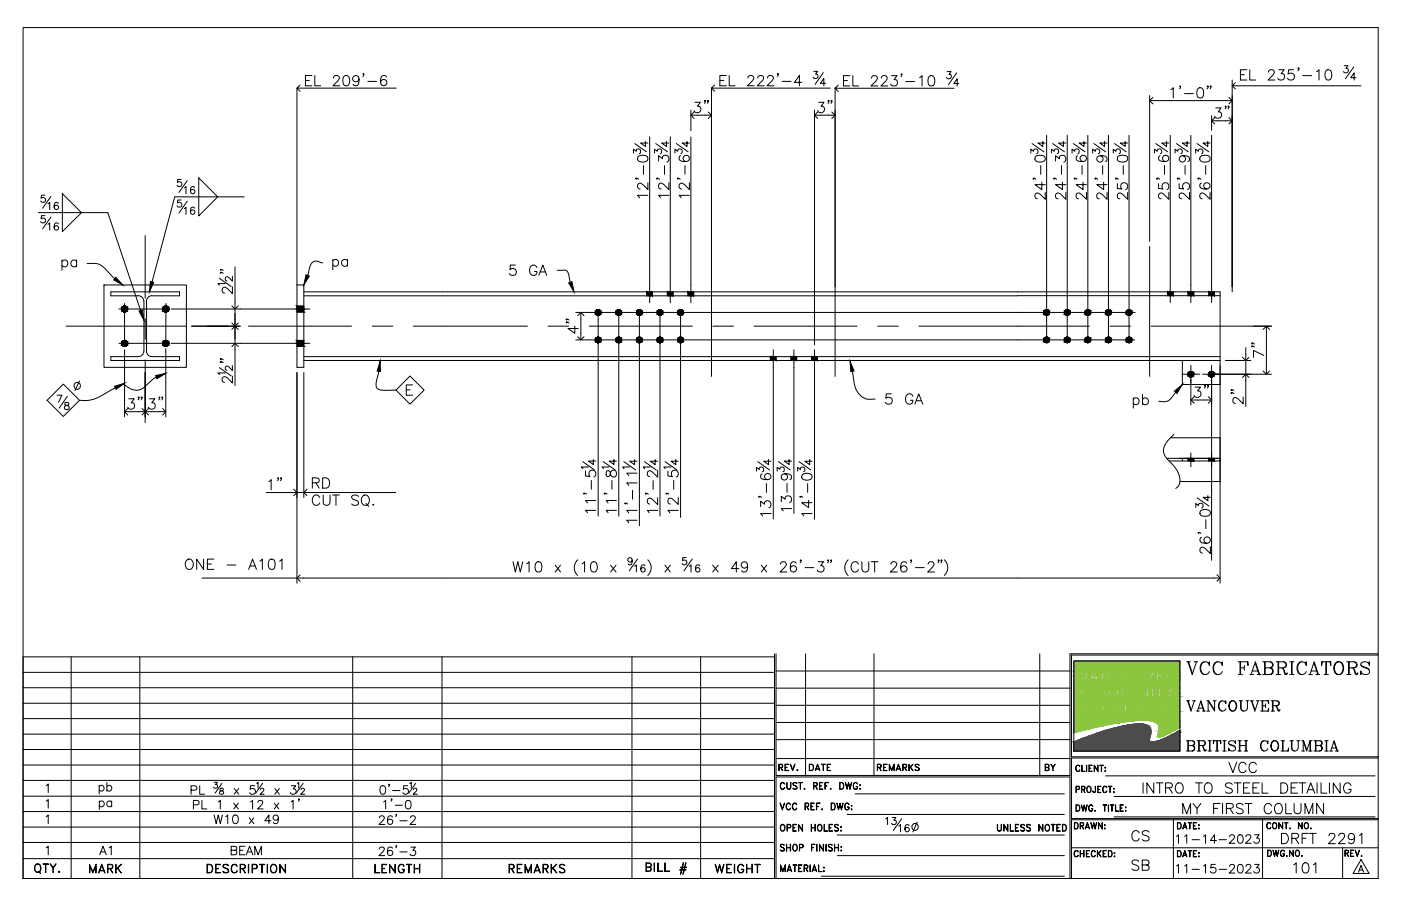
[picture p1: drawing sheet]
<svg xmlns="http://www.w3.org/2000/svg" width="432mm" height="279mm" viewBox="0 0 432 279" stroke-linecap="round" stroke-linejoin="round" font-family="sans-serif">
<defs><g id="words">
<text font-size="15.9" x="115" y="123.1">E</text>
<text font-size="13.2" x="156.3" y="91.4">5 GA</text>
<g font-size="12.8">
<text x="92.8" y="89.3">pa</text>
<text x="16.6" y="127.7">78</text>
</g>
<text font-size="12.3" x="18.3" y="89.3">pa</text>
<text font-size="11.5" x="348.5" y="127">pb</text>
<text font-size="8.4" x="272" y="257.9">1316</text>
<g font-size="7.9">
<text x="220.8" y="27.5">EL 222'-4 34</text>
<text x="381.4" y="25.8">EL 235'-10 34</text>
</g>
<text font-size="7.5" x="364.8" y="209.2">VCC FABRICATORS</text>
<g font-size="7.1">
<text x="93.1" y="27.5">EL 209'-6</text>
<text x="29.6" y="246.2">pb</text>
</g>
<g font-size="6.6">
<text x="56.1" y="176.7">ONE - A101</text>
<text x="364.8" y="220.5">VANCOUVER</text>
<text x="364.8" y="232.8">BRITISH COLUMBIA</text>
<text x="377.8" y="239.5">VCC</text>
<text x="351.4" y="245.9">INTRO TO STEEL DETAILING</text>
<text x="58.6" y="250.8">PL 1 x 12 x 1'</text>
<text x="117.5" y="250.8">1'-0</text>
<text x="116.1" y="255.4">26'-2</text>
<text x="363.7" y="252.2">MY FIRST COLUMN</text>
<text x="347.8" y="260.7">CS</text>
<text x="394.1" y="261.4">DRFT 2291</text>
<text x="347.8" y="269.5">SB</text>
<text x="397.9" y="270.6">101</text>
</g>
<g font-size="6.2">
<text x="361.6" y="261.4">11-14-2023</text>
<text x="30" y="264.9">A1</text>
<text x="70.2" y="264.9">BEAM</text>
<text x="116.1" y="264.9">26'-3</text>
<text x="9.9" y="270.6">QTY.</text>
<text x="26.8" y="270.6">MARK</text>
<text x="62.8" y="270.6">DESCRIPTION</text>
<text x="114.7" y="270.6">LENGTH</text>
<text x="155.9" y="270.6">REMARKS</text>
<text x="219.4" y="270.6">WEIGHT</text>
<text x="361.6" y="270.6">11-15-2023</text>
</g>
<g font-size="5.7">
<text x="29.6" y="250.8">pa</text>
<text x="65.3" y="255.1">W10 x 49</text>
</g>
<g font-size="5.3">
<text x="239.5" y="257.5">OPEN HOLES:</text>
<text x="306.6" y="257.5">UNLESS NOTED</text>
</g>
<g font-size="4.9">
<text x="239.2" y="238.8">REV.</text>
<text x="248.7" y="238.8">DATE</text>
<text x="269.5" y="238.8">REMARKS</text>
<text x="321.4" y="238.8">BY</text>
<text x="330.2" y="256.8">DRAWN:</text>
<text x="361.9" y="256.8">DATE:</text>
<text x="389.5" y="256.8">CONT. NO.</text>
<text x="389.8" y="265.3">DWG.NO.</text>
<text x="413.8" y="265.3">REV.</text>
</g>
</g></defs>
<!-- layer: OBJ -->
<g fill="none" stroke="#000" stroke-width=".31">
<path d="M33.2 65.6l10.1 30.2M32 87.9h25.4v25.4h-25.4zM34.2 90h21.1v1.2h-8.4M42.6 91.2l1.2 .5 .5 1.2M44.4 92.9v15.4M46.8 91.2l-.8 .2a1.57 1.57 0 0 0-.8 1.5l-.1 15.4 .3 .8a1.71 1.71 0 0 0 1.5 .9h8.4v1.2h-21.1v-1.2l8.9-.1 1-.8 .2-.8M91.5 87.9v25.4h2.1v-25.4M91.5 94.4h2.1M91.5 96.2h2.1M93.6 90h282.4v28.6h-11.6v-7.4M93.6 91.2h220M199.3 90v1.2"/>
<path d="M201.1 90v1.2M205.7 90v1.2M207.4 90v1.2M212 90v1.2M213.8 90v1.2M313.6 91.2h62.4M359.8 90v1.2M361.6 90v1.2M366.2 90v1.2M367.9 90v1.2M372.5 90v1.2M374.3 90v1.2"/>
<path d="M91.5 105h2.1M91.5 106.8h2.1M93.6 111.2h282.4M93.6 110h282.4M237.4 110v1.2M239.2 110v1.2M243.8 110v1.2M245.5 110v1.2M250.1 110v1.2M251.9 110v1.2M360.8 135h15.2v13.5h-12.3M359.6 141.4h16.4"/>
<path d="M360.3 142.2h15.7M364.4 141.4v.8M366.2 141.4v.8M367.9 141.4v.8M372.5 141.4v.8M374.3 141.4v.8M239.2 233.9h90.6"/>
<circle cx="38.4" cy="95.3" r=".91"/>
<circle cx="51.1" cy="95.3" r=".91"/>
<circle cx="184.3" cy="96.3" r=".87"/>
<circle cx="190.7" cy="96.3" r=".87"/>
<circle cx="197" cy="96.3" r=".87"/>
<circle cx="203.4" cy="96.3" r=".87"/>
<circle cx="209.7" cy="96.3" r=".87"/>
<circle cx="322.6" cy="96.3" r=".87"/>
<circle cx="328.9" cy="96.3" r=".87"/>
<circle cx="335.3" cy="96.3" r=".87"/>
<circle cx="341.6" cy="96.3" r=".87"/>
<circle cx="348" cy="96.3" r=".87"/>
<circle cx="38.4" cy="105.9" r=".91"/>
<circle cx="51.1" cy="105.9" r=".91"/>
<circle cx="184.3" cy="104.8" r=".87"/>
<circle cx="190.7" cy="104.8" r=".87"/>
<circle cx="197" cy="104.8" r=".87"/>
<circle cx="203.4" cy="104.8" r=".87"/>
<circle cx="209.7" cy="104.8" r=".87"/>
<circle cx="322.6" cy="104.8" r=".87"/>
<circle cx="328.9" cy="104.8" r=".87"/>
<circle cx="335.3" cy="104.8" r=".87"/>
<circle cx="341.6" cy="104.8" r=".87"/>
<circle cx="348" cy="104.8" r=".87"/>
<circle cx="373.4" cy="115.4" r=".87"/>
</g>
<!-- layer: CL -->
<g fill="none" stroke="#000" stroke-width=".31">
<path d="M44.7 72.6v19.3M44.7 98.3v6.3M200.2 87.9v5.4M206.6 87.9v5.4M212.9 87.9v5.4M360.7 87.9v5.4M367 87.9v5.4M373.4 87.9v5.4M20.4 100.6h37.1M44.7 111v19.3M63.9 100.6h6.3M76.6 100.6h31.7"/>
<path d="M114.7 100.6h6.4M127.4 100.6h35.2M168.9 100.6h6.4M181.6 100.6h31.8M219.7 100.6h6.4M232.4 100.6h31.8M238.3 107.9v5.4M244.7 107.9v5.4M251 107.9v5.4M270.5 100.6h6.4M283.2 100.6h52.5M342.1 100.6h6.3"/>
<path d="M354.8 100.6h37.1M364.3 115.4h5.5M367 112.7v5.4M370.7 115.4h5.4M373.4 112.7v5.4M367 139.7v4.2M373.4 139.7v4.2"/>
</g>
<!-- layer: OBJ -->
<g fill="#000" stroke="#000" stroke-width=".31">
<path d="M38.3 96.2h.2zM38.3 94.4h.2zM42.8 95.9l1.1-.3 .5 3.2zM50.9 96.2h.4zM51 94.4h.2zM184.2 97.2h.4zM184.2 95.5h.2zM190.6 97.2h.2zM190.6 95.5h.2zM196.9 97.2h.2zM196.9 95.5h.2zM203.3 97.2h.2z"/>
<path d="M203.3 95.5h.2zM209.6 97.2h.4zM209.6 95.5h.2zM322.4 97.2h.4zM322.5 95.5h.2zM328.8 97.2h.2zM328.8 95.5h.2zM335.2 97.2h.2zM335.2 95.5h.2zM341.5 97.2h.2zM341.5 95.5h.2zM347.8 97.2h.4z"/>
<path d="M347.9 95.5h.2zM38.3 106.8h.2zM38.3 105h.2zM50.9 106.8h.4zM51 105h.2zM184.2 105.7h.4zM184.2 104h.2zM190.6 105.7h.2zM190.6 104h.2zM196.9 105.7h.2zM196.9 104h.2zM203.3 105.7h.2z"/>
<path d="M203.3 104h.2zM209.6 105.7h.4zM209.6 104h.2zM322.4 105.7h.4zM322.5 104h.2zM328.8 105.7h.2zM328.8 104h.2zM335.2 105.7h.2zM335.2 104h.2zM341.5 105.7h.2zM341.5 104h.2zM347.8 105.7h.4z"/>
<path d="M347.9 104h.2zM373.2 116.2h.4zM373.3 114.6h.2z"/>
<path d="M38.3 94.4h.3zM38.2 94.4h.4z"/>
<path d="M38.2 94.4h.5zM38.1 94.4h.6z"/>
<path d="M38.2 96.2h.4zM38.2 96.2h.3z"/>
<path d="M38.1 94.4h.7zM38 94.4h.8z"/>
<path d="M38.1 96.2h.6zM38.1 96.2h.5z"/>
<path d="M38 94.4l.9 .1zM37.9 94.5h1z"/>
<path d="M38 96.1h.8zM38 96.1l.7 .1z"/>
<path d="M37.9 94.5l1 .1zM37.9 94.5l1 .1z"/>
<path d="M37.9 96.1h1zM37.9 96.1h.9z"/>
<path d="M37.9 94.6h1.1zM37.8 94.6h1.2z"/>
<path d="M37.9 96.1h1zM37.9 96.1h1z"/>
<path d="M37.8 94.6l1.3 .1zM37.7 94.7h1.4z"/>
<path d="M37.8 96h1.2zM37.8 96l1.1 .1z"/>
<path d="M37.7 94.7h1.4zM37.7 94.7h1.4z"/>
<path d="M37.7 95.9h1.4zM37.7 95.9l1.3 .1z"/>
<path d="M37.7 94.7l1.5 .1zM37.7 94.7l1.5 .1z"/>
<path d="M37.7 95.9h1.4zM37.7 95.9h1.4z"/>
<path d="M37.6 94.8l1.6 .1zM37.6 94.8l1.6 .1z"/>
<path d="M37.6 95.8h1.6zM37.6 95.8l1.5 .1z"/>
<path d="M37.6 94.9l1.7 .1zM37.6 94.9l1.7 .1z"/>
<path d="M37.6 95.7h1.6zM37.6 95.7l1.6 .1z"/>
<path d="M37.5 95h1.8zM37.5 95h1.8z"/>
<path d="M37.5 95l1.8 .1zM37.5 95l1.8 .1z"/>
<path d="M37.5 95.6l1.8 .1zM37.5 95.6l1.8 .1z"/>
<path d="M37.5 95.7h1.8zM37.5 95.7h1.7z"/>
<path d="M37.5 95.1l1.8 .1zM37.5 95.1l1.8 .1z"/>
<path d="M37.5 95.2l1.8 .1zM37.5 95.2l1.8 .1z"/>
<path d="M37.5 95.3l1.8 .1zM37.5 95.3l1.8 .1z"/>
<path d="M37.5 95.4l1.8 .1zM37.5 95.4l1.8 .1z"/>
<path d="M37.5 95.5h1.8zM37.5 95.5l1.8 .1z"/>
<path d="M50.9 96.2h.3zM51 96.2h.2z"/>
<path d="M51 94.4h.3zM50.9 94.4h.4z"/>
<path d="M50.9 94.4h.5zM50.8 94.4h.6z"/>
<path d="M50.8 94.4h.7zM50.7 94.4h.8z"/>
<path d="M50.8 96.2h.6zM50.8 96.2h.5z"/>
<path d="M50.7 94.4l.9 .1zM50.6 94.5h1z"/>
<path d="M50.7 96.1h.8zM50.7 96.1l.7 .1z"/>
<path d="M50.6 94.5l1 .1zM50.6 94.5l1 .1z"/>
<path d="M50.6 96.1h1zM50.6 96.1h.9z"/>
<path d="M50.6 94.6h1.1zM50.5 94.6h1.2z"/>
<path d="M50.6 96.1h1zM50.6 96.1h1z"/>
<path d="M50.5 94.6l1.3 .1zM50.5 94.6l1.3 .1z"/>
<path d="M50.5 96h1.2zM50.5 96l1.1 .1z"/>
<path d="M50.5 94.7h1.3zM50.5 94.7h1.3z"/>
<path d="M50.5 95.9h1.3zM50.5 95.9l1.2 .1z"/>
<path d="M50.4 94.7l1.5 .1zM50.4 94.7l1.5 .1z"/>
<path d="M50.4 95.9h1.4zM50.4 95.9h1.4z"/>
<path d="M50.3 94.8l1.6 .1zM50.3 94.8l1.6 .1z"/>
<path d="M50.3 95.8h1.6zM50.3 95.8l1.5 .1z"/>
<path d="M50.3 94.9l1.7 .1zM50.3 94.9l1.7 .1z"/>
<path d="M50.3 95.7h1.6zM50.3 95.7l1.6 .1z"/>
<path d="M50.2 95h1.8zM50.2 95h1.8z"/>
<path d="M50.2 95l1.8 .1zM50.2 95l1.8 .1z"/>
<path d="M50.2 95.6l1.8 .1zM50.2 95.6l1.8 .1z"/>
<path d="M50.2 95.7h1.8zM50.2 95.7h1.7z"/>
<path d="M50.2 95.1l1.8 .1zM50.2 95.1l1.8 .1z"/>
<path d="M50.2 95.2l1.8 .1zM50.2 95.2l1.8 .1z"/>
<path d="M50.2 95.3l1.8 .1zM50.2 95.3l1.8 .1z"/>
<path d="M50.2 95.4l1.8 .1zM50.2 95.4l1.8 .1z"/>
<path d="M50.2 95.5h1.8zM50.2 95.5l1.8 .1z"/>
<path d="M91.5 94.4l2.1 .9v-.9zM91.5 94.4l2.1 .9h-2.1z"/>
<path d="M91.5 95.3l2.1 .9v-.9zM91.5 95.3l2.1 .9h-2.1z"/>
<path d="M184.2 97.2h.2zM184.2 97.2h.2z"/>
<path d="M184.2 95.5h.4zM184.2 95.5h.4z"/>
<path d="M184.2 95.5h.4zM184.1 95.5h.5z"/>
<path d="M184.1 95.5l.6 .1zM184.1 95.5l.6 .1z"/>
<path d="M184.1 97.2h.5zM184.1 97.2h.5z"/>
<path d="M184 95.6h.8zM183.9 95.6h.9z"/>
<path d="M184 97.2h.7zM184 97.2h.6z"/>
<path d="M183.9 95.6l1 .1zM183.9 95.7h1z"/>
<path d="M183.9 97.1h.9zM183.9 97.1l.8 .1z"/>
<path d="M183.9 95.7h1zM183.8 95.7h1.1z"/>
<path d="M183.9 97.1h1zM183.9 97.1h.9z"/>
<path d="M183.8 95.7l1.2 .1zM183.8 95.7l1.2 .1z"/>
<path d="M183.8 97h1.1zM183.8 97l1.1 .1z"/>
<path d="M183.7 95.8h1.3zM183.7 95.8h1.3z"/>
<path d="M183.7 96.9h1.3zM183.7 96.9l1.2 .1z"/>
<path d="M183.7 95.8l1.4 .1zM183.7 95.8l1.4 .1z"/>
<path d="M183.7 96.9h1.3zM183.7 96.9h1.3z"/>
<path d="M183.6 95.9l1.5 .1zM183.6 95.9l1.5 .1z"/>
<path d="M183.6 96.8h1.5zM183.6 96.8l1.4 .1z"/>
<path d="M183.6 96l1.6 .1zM183.6 96l1.6 .1z"/>
<path d="M183.6 96.8h1.5zM183.6 96.8h1.5z"/>
<path d="M183.6 96.1h1.6zM183.6 96.1h1.6z"/>
<path d="M183.5 96.1l1.7 .1zM183.5 96.1l1.7 .1z"/>
<path d="M183.5 96.6l1.7 .1zM183.5 96.6l1.7 .1z"/>
<path d="M183.6 96.7h1.6zM183.6 96.7l1.5 .1z"/>
<path d="M183.5 96.2l1.7 .1zM183.5 96.2l1.7 .1z"/>
<path d="M183.5 96.3l1.7 .1zM183.5 96.3l1.7 .1z"/>
<path d="M183.5 96.4h1.7zM183.5 96.4h1.7z"/>
<path d="M183.5 96.4l1.7 .1zM183.5 96.4l1.7 .1z"/>
<path d="M183.5 96.5h1.7zM183.5 96.5l1.7 .1z"/>
<path d="M190.6 95.5h.3zM190.5 95.5h.4z"/>
<path d="M190.5 95.5h.5zM190.4 95.5h.6z"/>
<path d="M190.5 97.2h.4zM190.5 97.2h.3z"/>
<path d="M190.4 95.5l.7 .1zM190.4 95.5l.7 .1z"/>
<path d="M190.4 97.2h.6zM190.4 97.2h.5z"/>
<path d="M190.4 95.6h.7zM190.3 95.6h.8z"/>
<path d="M190.4 97.2h.7zM190.4 97.2h.6z"/>
<path d="M190.3 95.6l.9 .1zM190.2 95.7h1z"/>
<path d="M190.3 97.1h.8zM190.3 97.1l.8 .1z"/>
<path d="M190.2 95.7h1.1zM190.1 95.7h1.2z"/>
<path d="M190.2 97.1h1zM190.2 97.1h.9z"/>
<path d="M190.1 95.7l1.2 .1zM190.1 95.7l1.2 .1z"/>
<path d="M190.1 97h1.2zM190.1 97l1.1 .1z"/>
<path d="M190.1 95.8h1.3zM190.1 95.8h1.3z"/>
<path d="M190.1 96.9h1.2zM190.1 96.9l1.2 .1z"/>
<path d="M190 95.8l1.4 .1zM190 95.8l1.4 .1z"/>
<path d="M190 96.9h1.4zM190 96.9h1.3z"/>
<path d="M190 95.9l1.5 .1zM190 95.9l1.5 .1z"/>
<path d="M190 96.8h1.4zM190 96.8l1.4 .1z"/>
<path d="M189.9 96l1.6 .1zM189.9 96l1.6 .1z"/>
<path d="M189.9 96.8h1.6zM189.9 96.8h1.5z"/>
<path d="M189.9 96.1h1.6zM189.9 96.1h1.6z"/>
<path d="M189.9 96.1l1.7 .1zM189.9 96.1l1.7 .1z"/>
<path d="M189.9 96.6l1.6 .1zM189.9 96.6l1.6 .1z"/>
<path d="M189.9 96.7h1.6zM189.9 96.7l1.6 .1z"/>
<path d="M189.9 96.2l1.7 .1zM189.9 96.2l1.7 .1z"/>
<path d="M189.9 96.3l1.7 .1zM189.9 96.3l1.7 .1z"/>
<path d="M189.9 96.4h1.7zM189.9 96.4h1.7z"/>
<path d="M189.9 96.4l1.7 .1zM189.9 96.4l1.7 .1z"/>
<path d="M189.9 96.5h1.7zM189.9 96.5l1.6 .1z"/>
<path d="M196.9 95.5h.4zM196.9 95.5h.4z"/>
<path d="M196.9 95.5h.4zM196.8 95.5h.5z"/>
<path d="M196.9 97.2h.4zM196.9 97.2h.2z"/>
<path d="M196.8 95.5l.6 .1zM196.8 95.5l.6 .1z"/>
<path d="M196.8 97.2h.5zM196.8 97.2h.5z"/>
<path d="M196.7 95.6h.8zM196.6 95.6h.9z"/>
<path d="M196.7 97.2h.7zM196.7 97.2h.6z"/>
<path d="M196.6 95.6l1 .1zM196.6 95.7h1z"/>
<path d="M196.6 97.1h.9zM196.6 97.1l.8 .1z"/>
<path d="M196.6 95.7h1zM196.5 95.7h1.1z"/>
<path d="M196.6 97.1h1zM196.6 97.1h.9z"/>
<path d="M196.5 95.7l1.2 .1zM196.5 95.7l1.2 .1z"/>
<path d="M196.5 97h1.1zM196.5 97l1.1 .1z"/>
<path d="M196.4 95.8h1.3zM196.4 95.8h1.3z"/>
<path d="M196.4 96.9h1.3zM196.4 96.9l1.2 .1z"/>
<path d="M196.4 95.8l1.4 .1zM196.4 95.8l1.4 .1z"/>
<path d="M196.4 96.9h1.3zM196.4 96.9h1.3z"/>
<path d="M196.3 95.9l1.5 .1zM196.3 95.9l1.5 .1z"/>
<path d="M196.3 96.8h1.5zM196.3 96.8l1.4 .1z"/>
<path d="M196.3 96l1.6 .1zM196.3 96l1.6 .1z"/>
<path d="M196.3 96.8h1.5zM196.3 96.8h1.5z"/>
<path d="M196.3 96.1h1.6zM196.3 96.1h1.6z"/>
<path d="M196.2 96.1l1.7 .1zM196.2 96.1l1.7 .1z"/>
<path d="M196.2 96.6l1.7 .1zM196.2 96.6l1.7 .1z"/>
<path d="M196.3 96.7h1.6zM196.3 96.7l1.5 .1z"/>
<path d="M196.2 96.2l1.7 .1zM196.2 96.2l1.7 .1z"/>
<path d="M196.2 96.3l1.7 .1zM196.2 96.3l1.7 .1z"/>
<path d="M196.2 96.4h1.7zM196.2 96.4h1.7z"/>
<path d="M196.2 96.4l1.7 .1zM196.2 96.4l1.7 .1z"/>
<path d="M196.2 96.5h1.7zM196.2 96.5l1.7 .1z"/>
<path d="M199.3 90l.9 1.2v-1.2zM199.3 90l.9 1.2h-.9z"/>
<path d="M200.2 90l.9 1.2v-1.2zM200.2 90l.9 1.2h-.9z"/>
<path d="M203.3 95.5h.3zM203.2 95.5h.4z"/>
<path d="M203.2 95.5h.5zM203.1 95.5h.6z"/>
<path d="M203.2 97.2h.4zM203.2 97.2h.3z"/>
<path d="M203.1 95.5l.7 .1zM203.1 95.5l.7 .1z"/>
<path d="M203.1 97.2h.6zM203.1 97.2h.5z"/>
<path d="M203.1 95.6h.7zM203 95.6h.8z"/>
<path d="M203.1 97.2h.7zM203.1 97.2h.6z"/>
<path d="M203 95.6l.9 .1zM202.9 95.7h1z"/>
<path d="M203 97.1h.8zM203 97.1l.8 .1z"/>
<path d="M202.9 95.7h1.1zM202.8 95.7h1.2z"/>
<path d="M202.9 97.1h1zM202.9 97.1h.9z"/>
<path d="M202.8 95.7l1.2 .1zM202.8 95.7l1.2 .1z"/>
<path d="M202.8 97h1.2zM202.8 97l1.1 .1z"/>
<path d="M202.8 95.8h1.3zM202.8 95.8h1.3z"/>
<path d="M202.8 96.9h1.2zM202.8 96.9l1.2 .1z"/>
<path d="M202.7 95.8l1.4 .1zM202.7 95.8l1.4 .1z"/>
<path d="M202.7 96.9h1.4zM202.7 96.9h1.3z"/>
<path d="M202.7 95.9l1.5 .1zM202.7 95.9l1.5 .1z"/>
<path d="M202.7 96.8h1.4zM202.7 96.8l1.4 .1z"/>
<path d="M202.6 96l1.6 .1zM202.6 96l1.6 .1z"/>
<path d="M202.6 96.8h1.6zM202.6 96.8h1.5z"/>
<path d="M202.6 96.1h1.6zM202.6 96.1h1.6z"/>
<path d="M202.6 96.1l1.7 .1zM202.6 96.1l1.7 .1z"/>
<path d="M202.6 96.6l1.6 .1zM202.6 96.6l1.6 .1z"/>
<path d="M202.6 96.7h1.6zM202.6 96.7l1.6 .1z"/>
<path d="M202.6 96.2l1.7 .1zM202.6 96.2l1.7 .1z"/>
<path d="M202.6 96.3l1.7 .1zM202.6 96.3l1.7 .1z"/>
<path d="M202.6 96.4h1.7zM202.6 96.4h1.7z"/>
<path d="M202.6 96.4l1.7 .1zM202.6 96.4l1.7 .1z"/>
<path d="M202.6 96.5h1.7zM202.6 96.5l1.6 .1z"/>
<path d="M205.7 90l.9 1.2v-1.2zM205.7 90l.9 1.2h-.9z"/>
<path d="M206.6 90l.8 1.2v-1.2zM206.6 90l.8 1.2h-.8z"/>
<path d="M209.6 97.2h.2zM209.6 97.2h.2z"/>
<path d="M209.6 95.5h.4zM209.6 95.5h.4z"/>
<path d="M209.6 95.5h.4zM209.5 95.5h.5z"/>
<path d="M209.5 95.5l.6 .1zM209.5 95.5l.6 .1z"/>
<path d="M209.5 97.2h.5zM209.5 97.2h.5z"/>
<path d="M209.4 95.6h.8zM209.3 95.6h.9z"/>
<path d="M209.4 97.2h.7zM209.4 97.2h.6z"/>
<path d="M209.3 95.6l1 .1zM209.3 95.7h1z"/>
<path d="M209.3 97.1h.9zM209.3 97.1l.8 .1z"/>
<path d="M209.3 95.7h1zM209.2 95.7h1.1z"/>
<path d="M209.3 97.1h1zM209.3 97.1h.9z"/>
<path d="M209.2 95.7l1.2 .1zM209.2 95.7l1.2 .1z"/>
<path d="M209.2 97h1.1zM209.2 97l1.1 .1z"/>
<path d="M209.1 95.8h1.3zM209.1 95.8h1.3z"/>
<path d="M209.1 96.9h1.3zM209.1 96.9l1.2 .1z"/>
<path d="M209.1 95.8l1.4 .1zM209.1 95.8l1.4 .1z"/>
<path d="M209.1 96.9h1.3zM209.1 96.9h1.3z"/>
<path d="M209 95.9l1.5 .1zM209 95.9l1.5 .1z"/>
<path d="M209 96.8h1.5zM209 96.8l1.4 .1z"/>
<path d="M209 96l1.6 .1zM209 96l1.6 .1z"/>
<path d="M209 96.8h1.5zM209 96.8h1.5z"/>
<path d="M209 96.1h1.6zM209 96.1h1.6z"/>
<path d="M208.9 96.1l1.7 .1zM208.9 96.1l1.7 .1z"/>
<path d="M208.9 96.6l1.7 .1zM208.9 96.6l1.7 .1z"/>
<path d="M209 96.7h1.6zM209 96.7l1.5 .1z"/>
<path d="M208.9 96.2l1.7 .1zM208.9 96.2l1.7 .1z"/>
<path d="M208.9 96.3l1.7 .1zM208.9 96.3l1.7 .1z"/>
<path d="M208.9 96.4h1.7zM208.9 96.4h1.7z"/>
<path d="M208.9 96.4l1.7 .1zM208.9 96.4l1.7 .1z"/>
<path d="M208.9 96.5h1.7zM208.9 96.5l1.7 .1z"/>
<path d="M212 90l.9 1.2v-1.2zM212 90l.9 1.2h-.9z"/>
<path d="M212.9 90l.9 1.2v-1.2zM212.9 90l.9 1.2h-.9z"/>
<path d="M322.4 97.2h.3zM322.5 97.2h.2z"/>
<path d="M322.5 95.5h.3zM322.5 95.5h.3z"/>
<path d="M322.4 95.5h.4zM322.3 95.5h.5z"/>
<path d="M322.3 95.5l.6 .1zM322.3 95.5l.6 .1z"/>
<path d="M322.3 97.2h.5zM322.3 97.2h.5z"/>
<path d="M322.2 95.6h.8zM322.2 95.6h.8z"/>
<path d="M322.2 97.2h.7zM322.2 97.2h.6z"/>
<path d="M322.2 95.6l.9 .1zM322.1 95.7h1z"/>
<path d="M322.2 97.1h.8zM322.2 97.1l.7 .1z"/>
<path d="M322.1 95.7h1zM322.1 95.7h1z"/>
<path d="M322.1 97.1h1zM322.1 97.1h.9z"/>
<path d="M322 95.7l1.2 .1zM321.9 95.8h1.3z"/>
<path d="M322 97h1.1zM322 97l1.1 .1z"/>
<path d="M321.9 95.8h1.4zM321.9 95.8h1.4z"/>
<path d="M321.9 96.9h1.3zM321.9 96.9l1.2 .1z"/>
<path d="M321.9 95.8l1.4 .1zM321.9 95.8l1.4 .1z"/>
<path d="M321.9 96.9h1.4zM321.9 96.9h1.3z"/>
<path d="M321.9 95.9l1.4 .1zM321.9 95.9l1.4 .1z"/>
<path d="M321.9 96.8h1.4zM321.9 96.8l1.4 .1z"/>
<path d="M321.8 96l1.6 .1zM321.8 96l1.6 .1z"/>
<path d="M321.8 96.8h1.5zM321.8 96.8h1.5z"/>
<path d="M321.8 96.1h1.6zM321.8 96.1h1.6z"/>
<path d="M321.7 96.1l1.7 .1zM321.7 96.1l1.7 .1z"/>
<path d="M321.7 96.6l1.7 .1zM321.7 96.6l1.7 .1z"/>
<path d="M321.8 96.7h1.6zM321.8 96.7l1.5 .1z"/>
<path d="M321.7 96.2l1.7 .1zM321.7 96.2l1.7 .1z"/>
<path d="M321.7 96.3l1.7 .1zM321.7 96.3l1.7 .1z"/>
<path d="M321.7 96.4h1.7zM321.7 96.4h1.7z"/>
<path d="M321.7 96.4l1.7 .1zM321.7 96.4l1.7 .1z"/>
<path d="M321.7 96.5h1.7zM321.7 96.5l1.7 .1z"/>
<path d="M328.8 95.5h.3zM328.8 95.5h.3z"/>
<path d="M328.8 95.5h.4zM328.6 95.5h.6z"/>
<path d="M328.8 97.2h.3zM328.8 97.2h.2z"/>
<path d="M328.6 95.5l.7 .1zM328.6 95.5l.7 .1z"/>
<path d="M328.6 97.2h.6zM328.6 97.2h.5z"/>
<path d="M328.6 95.6h.8zM328.5 95.6h.9z"/>
<path d="M328.6 97.2h.7zM328.6 97.2h.6z"/>
<path d="M328.5 95.6l.9 .1zM328.4 95.7h1z"/>
<path d="M328.5 97.1h.9zM328.5 97.1l.8 .1z"/>
<path d="M328.4 95.7h1.1zM328.4 95.7h1.1z"/>
<path d="M328.4 97.1h1zM328.4 97.1h1z"/>
<path d="M328.4 95.7l1.2 .1zM328.3 95.8h1.3z"/>
<path d="M328.4 97h1.1zM328.4 97l1 .1z"/>
<path d="M328.3 95.8h1.3zM328.3 95.8h1.3z"/>
<path d="M328.3 96.9h1.3zM328.3 96.9l1.2 .1z"/>
<path d="M328.3 95.8l1.3 .1zM328.3 95.8l1.3 .1z"/>
<path d="M328.3 96.9h1.3zM328.3 96.9h1.3z"/>
<path d="M328.2 95.9l1.5 .1zM328.2 95.9l1.5 .1z"/>
<path d="M328.2 96.8h1.4zM328.2 96.8l1.4 .1z"/>
<path d="M328.2 96l1.5 .1zM328.2 96l1.5 .1z"/>
<path d="M328.2 96.8h1.5zM328.2 96.8h1.4z"/>
<path d="M328.1 96.1h1.6zM328.1 96.1h1.6z"/>
<path d="M328.1 96.1l1.7 .1zM328.1 96.1l1.7 .1z"/>
<path d="M328.1 96.6l1.6 .1zM328.1 96.6l1.6 .1z"/>
<path d="M328.1 96.7h1.6zM328.1 96.7l1.6 .1z"/>
<path d="M328.1 96.2l1.7 .1zM328.1 96.2l1.7 .1z"/>
<path d="M328.1 96.3l1.7 .1zM328.1 96.3l1.7 .1z"/>
<path d="M328.1 96.4h1.7zM328.1 96.4h1.7z"/>
<path d="M328.1 96.4l1.7 .1zM328.1 96.4l1.7 .1z"/>
<path d="M328.1 96.5h1.7zM328.1 96.5l1.6 .1z"/>
<path d="M335.2 95.5h.3zM335.2 95.5h.3z"/>
<path d="M335.1 95.5h.4zM335 95.5h.5z"/>
<path d="M335.1 97.2h.4zM335.1 97.2h.3z"/>
<path d="M335 95.5l.7 .1zM335 95.5l.7 .1z"/>
<path d="M335 97.2h.5zM335 97.2h.5z"/>
<path d="M334.9 95.6h.8zM334.9 95.6h.8z"/>
<path d="M334.9 97.2h.8zM334.9 97.2h.6z"/>
<path d="M334.9 95.6l.9 .1zM334.8 95.7h1z"/>
<path d="M334.9 97.1h.8zM334.9 97.1l.8 .1z"/>
<path d="M334.8 95.7h1zM334.8 95.7h1z"/>
<path d="M334.8 97.1h1zM334.8 97.1h.9z"/>
<path d="M334.7 95.7l1.2 .1zM334.7 95.7l1.2 .1z"/>
<path d="M334.7 97h1.1zM334.7 97l1.1 .1z"/>
<path d="M334.7 95.8h1.3zM334.7 95.8h1.3z"/>
<path d="M334.7 96.9h1.2zM334.7 96.9l1.1 .1z"/>
<path d="M334.6 95.8l1.4 .1zM334.6 95.8l1.4 .1z"/>
<path d="M334.6 96.9h1.4zM334.6 96.9h1.3z"/>
<path d="M334.6 95.9l1.4 .1zM334.6 95.9l1.4 .1z"/>
<path d="M334.6 96.8h1.4zM334.6 96.8l1.4 .1z"/>
<path d="M334.5 96l1.6 .1zM334.5 96l1.6 .1z"/>
<path d="M334.5 96.8h1.5zM334.5 96.8h1.5z"/>
<path d="M334.5 96.1h1.6zM334.5 96.1h1.6z"/>
<path d="M334.5 96.7h1.6zM334.5 96.7l1.5 .1z"/>
<path d="M334.5 96.1l1.6 .1zM334.5 96.1l1.6 .1z"/>
<path d="M334.4 96.2l1.7 .1zM334.4 96.2l1.7 .1z"/>
<path d="M334.4 96.3l1.7 .1zM334.4 96.3l1.7 .1z"/>
<path d="M334.4 96.4h1.7zM334.4 96.4h1.7z"/>
<path d="M334.4 96.4l1.7 .1zM334.4 96.4l1.7 .1z"/>
<path d="M334.4 96.5l1.7 .1zM334.4 96.5l1.7 .1z"/>
<path d="M334.5 96.6h1.6zM334.5 96.6l1.6 .1z"/>
<path d="M341.5 95.5h.3zM341.5 95.5h.3z"/>
<path d="M341.5 95.5h.4zM341.4 95.5h.5z"/>
<path d="M341.5 97.2h.3zM341.5 97.2h.2z"/>
<path d="M341.4 95.5l.6 .1zM341.3 95.6h.7z"/>
<path d="M341.4 97.2h.5zM341.4 97.2h.4z"/>
<path d="M341.3 95.6h.8zM341.2 95.6h.9z"/>
<path d="M341.3 97.2h.7zM341.3 97.2h.6z"/>
<path d="M341.2 95.6l.9 .1zM341.2 95.6l.9 .1z"/>
<path d="M341.2 97.1h.9zM341.2 97.1l.8 .1z"/>
<path d="M341.2 95.7h1zM341.1 95.7h1.1z"/>
<path d="M341.2 97.1h.9zM341.2 97.1h.9z"/>
<path d="M341.1 95.7l1.2 .1zM341.1 95.7l1.2 .1z"/>
<path d="M341.1 97h1.1zM341.1 97l1 .1z"/>
<path d="M341 95.8h1.3zM341 95.8h1.3z"/>
<path d="M341 96.9h1.3zM341 96.9l1.2 .1z"/>
<path d="M341 95.8l1.3 .1zM341 95.8l1.3 .1z"/>
<path d="M341 96.9h1.3zM341 96.9h1.3z"/>
<path d="M340.9 95.9l1.5 .1zM340.9 95.9l1.5 .1z"/>
<path d="M340.9 96.8h1.4zM340.9 96.8l1.4 .1z"/>
<path d="M340.9 96l1.5 .1zM340.9 96l1.5 .1z"/>
<path d="M340.9 96.8h1.5zM340.9 96.8h1.4z"/>
<path d="M340.8 96.1h1.7zM340.8 96.1h1.7z"/>
<path d="M340.8 96.7h1.6zM340.8 96.7l1.6 .1z"/>
<path d="M340.8 96.1l1.7 .1zM340.8 96.1l1.7 .1z"/>
<path d="M340.8 96.2l1.7 .1zM340.8 96.2l1.7 .1z"/>
<path d="M340.8 96.3l1.7 .1zM340.8 96.3l1.7 .1z"/>
<path d="M340.8 96.4h1.7zM340.8 96.4h1.7z"/>
<path d="M340.8 96.4l1.7 .1zM340.8 96.4l1.7 .1z"/>
<path d="M340.8 96.5l1.7 .1zM340.8 96.5l1.7 .1z"/>
<path d="M340.8 96.6h1.7zM340.8 96.6l1.6 .1z"/>
<path d="M347.8 97.2h.3zM347.9 97.2h.2z"/>
<path d="M347.9 95.5h.3zM347.9 95.5h.3z"/>
<path d="M347.8 95.5h.5zM347.7 95.5h.6z"/>
<path d="M347.7 95.5l.7 .1zM347.6 95.6h.8z"/>
<path d="M347.7 97.2h.6zM347.7 97.2h.5z"/>
<path d="M347.6 95.6h.8zM347.6 95.6h.8z"/>
<path d="M347.6 97.2h.8zM347.6 97.2h.7z"/>
<path d="M347.6 95.6l.9 .1zM347.6 95.6l.9 .1z"/>
<path d="M347.6 97.1h.8zM347.6 97.1l.8 .1z"/>
<path d="M347.5 95.7h1zM347.4 95.7h1.1z"/>
<path d="M347.5 97.1h1zM347.5 97.1h.9z"/>
<path d="M347.4 95.7l1.2 .1zM347.4 95.7l1.2 .1z"/>
<path d="M347.4 97h1.1zM347.4 97l1.1 .1z"/>
<path d="M347.4 95.8h1.3zM347.4 95.8h1.3z"/>
<path d="M347.4 96.9h1.2zM347.4 96.9l1.1 .1z"/>
<path d="M347.3 95.8l1.4 .1zM347.3 95.8l1.4 .1z"/>
<path d="M347.3 96.9h1.4zM347.3 96.9h1.3z"/>
<path d="M347.3 95.9l1.4 .1zM347.3 95.9l1.4 .1z"/>
<path d="M347.3 96.8h1.4zM347.3 96.8l1.4 .1z"/>
<path d="M347.2 96l1.6 .1zM347.2 96l1.6 .1z"/>
<path d="M347.2 96.8h1.5zM347.2 96.8h1.5z"/>
<path d="M347.2 96.1h1.6zM347.2 96.1h1.6z"/>
<path d="M347.2 96.7h1.6zM347.2 96.7l1.5 .1z"/>
<path d="M347.2 96.1l1.6 .1zM347.2 96.1l1.6 .1z"/>
<path d="M347.1 96.2l1.7 .1zM347.1 96.2l1.7 .1z"/>
<path d="M347.1 96.3l1.8 .1zM347.1 96.3l1.8 .1z"/>
<path d="M347.1 96.4l1.7 .1zM347.1 96.4l1.7 .1z"/>
<path d="M347.1 96.5l1.7 .1zM347.1 96.5l1.7 .1z"/>
<path d="M347.2 96.6h1.6zM347.2 96.6l1.6 .1z"/>
<path d="M347.1 96.4h1.8zM347.1 96.4h1.7z"/>
<path d="M359.8 90l.9 1.2v-1.2zM359.8 90l.9 1.2h-.9z"/>
<path d="M360.7 90l.9 1.2v-1.2zM360.7 90l.9 1.2h-.9z"/>
<path d="M366.2 90l.8 1.2v-1.2zM366.2 90l.8 1.2h-.8z"/>
<path d="M367 90l.9 1.2v-1.2zM367 90l.9 1.2h-.9z"/>
<path d="M372.5 90l.9 1.2v-1.2zM372.5 90l.9 1.2h-.9z"/>
<path d="M373.4 90l.9 1.2v-1.2zM373.4 90l.9 1.2h-.9z"/>
<path d="M38.3 105h.3zM38.2 105h.4z"/>
<path d="M38.2 105h.5zM38.1 105h.6z"/>
<path d="M38.2 106.8h.4zM38.2 106.8h.3z"/>
<path d="M38.1 105l.7 .1zM38 105.1h.8z"/>
<path d="M38.1 106.8h.6zM38.1 106.8h.5z"/>
<path d="M38 105.1h.9zM37.9 105.1h1z"/>
<path d="M38 106.7h.8zM38 106.7l.7 .1z"/>
<path d="M37.9 105.1l1 .1zM37.9 105.1l1 .1z"/>
<path d="M37.9 106.7h1zM37.9 106.7h.9z"/>
<path d="M37.9 105.2h1.1zM37.8 105.2h1.2z"/>
<path d="M37.9 106.6h1zM37.9 106.6l1 .1z"/>
<path d="M37.8 105.2h1.3zM37.7 105.2h1.4z"/>
<path d="M37.8 106.6h1.2zM37.8 106.6h1.1z"/>
<path d="M37.7 105.2l1.4 .1zM37.7 105.2l1.4 .1z"/>
<path d="M37.7 106.6h1.4zM37.7 106.6h1.3z"/>
<path d="M37.7 105.3l1.5 .1zM37.7 105.3l1.5 .1z"/>
<path d="M37.7 106.5h1.4zM37.7 106.5l1.4 .1z"/>
<path d="M37.6 105.4l1.6 .1zM37.6 105.4l1.6 .1z"/>
<path d="M37.6 106.4h1.6zM37.6 106.4l1.5 .1z"/>
<path d="M37.6 105.5h1.7zM37.6 105.5h1.7z"/>
<path d="M37.6 106.3h1.6zM37.6 106.3l1.6 .1z"/>
<path d="M37.5 105.5l1.8 .1zM37.5 105.5l1.8 .1z"/>
<path d="M37.5 105.6l1.8 .1zM37.5 105.6l1.8 .1z"/>
<path d="M37.5 106.2l1.8 .1zM37.5 106.2l1.8 .1z"/>
<path d="M37.5 106.3h1.8zM37.5 106.3h1.7z"/>
<path d="M37.5 105.7l1.8 .1zM37.5 105.7l1.8 .1z"/>
<path d="M37.5 105.8l1.8 .1zM37.5 105.8l1.8 .1z"/>
<path d="M37.5 105.9l1.8 .1zM37.5 105.9l1.8 .1z"/>
<path d="M37.5 106l1.8 .1zM37.5 106l1.8 .1z"/>
<path d="M37.5 106.1h1.8zM37.5 106.1l1.8 .1z"/>
<path d="M50.9 106.8h.3zM51 106.8h.2z"/>
<path d="M51 105h.3zM50.9 105h.4z"/>
<path d="M50.9 105h.5zM50.8 105h.6z"/>
<path d="M50.8 105l.7 .1zM50.7 105.1h.8z"/>
<path d="M50.8 106.8h.6zM50.8 106.8h.5z"/>
<path d="M50.7 105.1h.9zM50.6 105.1h1z"/>
<path d="M50.7 106.7h.8zM50.7 106.7l.7 .1z"/>
<path d="M50.6 105.1l1 .1zM50.6 105.1l1 .1z"/>
<path d="M50.6 106.7h1zM50.6 106.7h.9z"/>
<path d="M50.6 105.2h1.1zM50.5 105.2h1.2z"/>
<path d="M50.6 106.6h1zM50.6 106.6l1 .1z"/>
<path d="M50.5 105.2h1.3zM50.5 105.2h1.3z"/>
<path d="M50.5 106.6h1.2zM50.5 106.6h1.1z"/>
<path d="M50.5 105.2l1.3 .1zM50.5 105.2l1.3 .1z"/>
<path d="M50.5 106.6h1.3zM50.5 106.6h1.2z"/>
<path d="M50.4 105.3l1.5 .1zM50.4 105.3l1.5 .1z"/>
<path d="M50.4 106.5h1.4zM50.4 106.5l1.4 .1z"/>
<path d="M50.3 105.4l1.6 .1zM50.3 105.4l1.6 .1z"/>
<path d="M50.3 106.4h1.6zM50.3 106.4l1.5 .1z"/>
<path d="M50.3 105.5h1.7zM50.3 105.5h1.7z"/>
<path d="M50.3 106.3h1.6zM50.3 106.3l1.6 .1z"/>
<path d="M50.2 105.5l1.8 .1zM50.2 105.5l1.8 .1z"/>
<path d="M50.2 105.6l1.8 .1zM50.2 105.6l1.8 .1z"/>
<path d="M50.2 106.2l1.8 .1zM50.2 106.2l1.8 .1z"/>
<path d="M50.2 106.3h1.8zM50.2 106.3h1.7z"/>
<path d="M50.2 105.7l1.8 .1zM50.2 105.7l1.8 .1z"/>
<path d="M50.2 105.8l1.8 .1zM50.2 105.8l1.8 .1z"/>
<path d="M50.2 105.9l1.8 .1zM50.2 105.9l1.8 .1z"/>
<path d="M50.2 106l1.8 .1zM50.2 106l1.8 .1z"/>
<path d="M50.2 106.1h1.8zM50.2 106.1l1.8 .1z"/>
<path d="M91.5 105l2.1 .9v-.9zM91.5 105l2.1 .9h-2.1z"/>
<path d="M91.5 105.9l2.1 .9v-.9zM91.5 105.9l2.1 .9h-2.1z"/>
<path d="M184.2 105.7h.2zM184.2 105.7h.2z"/>
<path d="M184.2 104h.4zM184.2 104h.4z"/>
<path d="M184.2 104h.4zM184.1 104h.5z"/>
<path d="M184.1 104l.6 .1zM184.1 104l.6 .1z"/>
<path d="M184.1 105.7h.5zM184.1 105.7h.5z"/>
<path d="M184 104.1h.8zM183.9 104.1h.9z"/>
<path d="M184 105.6h.7zM184 105.6l.6 .1z"/>
<path d="M183.9 104.1h1zM183.9 104.1h1z"/>
<path d="M183.9 105.6h.9zM183.9 105.6h.8z"/>
<path d="M183.9 104.1l1 .1zM183.8 104.2h1.1z"/>
<path d="M183.9 105.5h1zM183.9 105.5l.9 .1z"/>
<path d="M183.8 104.2h1.2zM183.8 104.2h1.2z"/>
<path d="M183.8 105.5h1.1zM183.8 105.5h1.1z"/>
<path d="M183.7 104.2l1.3 .1zM183.7 104.2l1.3 .1z"/>
<path d="M183.7 105.4h1.3zM183.7 105.4l1.2 .1z"/>
<path d="M183.7 104.3l1.4 .1zM183.7 104.3l1.4 .1z"/>
<path d="M183.7 105.4h1.3zM183.7 105.4h1.3z"/>
<path d="M183.6 104.4h1.5zM183.6 104.4h1.5z"/>
<path d="M183.6 105.3h1.5zM183.6 105.3l1.4 .1z"/>
<path d="M183.6 104.4l1.6 .1zM183.6 104.4l1.6 .1z"/>
<path d="M183.6 105.2h1.5zM183.6 105.2l1.5 .1z"/>
<path d="M183.6 104.5l1.6 .1zM183.6 104.5l1.6 .1z"/>
<path d="M183.5 104.6l1.7 .1zM183.5 104.6l1.7 .1z"/>
<path d="M183.5 105.1l1.7 .1zM183.5 105.1l1.7 .1z"/>
<path d="M183.6 105.2h1.6zM183.6 105.2h1.5z"/>
<path d="M183.5 104.7l1.7 .1zM183.5 104.7l1.7 .1z"/>
<path d="M183.5 104.8h1.7zM183.5 104.8h1.7z"/>
<path d="M183.5 104.8l1.7 .1zM183.5 104.8l1.7 .1z"/>
<path d="M183.5 104.9l1.7 .1zM183.5 104.9l1.7 .1z"/>
<path d="M183.5 105h1.7zM183.5 105l1.7 .1z"/>
<path d="M190.6 104h.3zM190.5 104h.4z"/>
<path d="M190.5 104h.5zM190.4 104h.6z"/>
<path d="M190.5 105.7h.4zM190.5 105.7h.3z"/>
<path d="M190.4 104l.7 .1zM190.4 104l.7 .1z"/>
<path d="M190.4 105.7h.6zM190.4 105.7h.5z"/>
<path d="M190.4 104.1h.7zM190.3 104.1h.8z"/>
<path d="M190.4 105.6h.7zM190.4 105.6l.6 .1z"/>
<path d="M190.3 104.1h.9zM190.2 104.1h1z"/>
<path d="M190.3 105.6h.8zM190.3 105.6h.8z"/>
<path d="M190.2 104.1l1.1 .1zM190.1 104.2h1.2z"/>
<path d="M190.2 105.5h1zM190.2 105.5l.9 .1z"/>
<path d="M190.1 104.2h1.2zM190.1 104.2h1.2z"/>
<path d="M190.1 105.5h1.2zM190.1 105.5h1.1z"/>
<path d="M190.1 104.2l1.3 .1zM190.1 104.2l1.3 .1z"/>
<path d="M190.1 105.4h1.2zM190.1 105.4l1.2 .1z"/>
<path d="M190 104.3l1.4 .1zM190 104.3l1.4 .1z"/>
<path d="M190 105.4h1.4zM190 105.4h1.3z"/>
<path d="M190 104.4h1.5zM190 104.4h1.5z"/>
<path d="M190 105.3h1.4zM190 105.3l1.4 .1z"/>
<path d="M189.9 104.4l1.6 .1zM189.9 104.4l1.6 .1z"/>
<path d="M189.9 105.2h1.6zM189.9 105.2l1.5 .1z"/>
<path d="M189.9 104.5l1.6 .1zM189.9 104.5l1.6 .1z"/>
<path d="M189.9 104.6l1.7 .1zM189.9 104.6l1.7 .1z"/>
<path d="M189.9 105.1l1.6 .1zM189.9 105.1l1.6 .1z"/>
<path d="M189.9 105.2h1.6zM189.9 105.2h1.6z"/>
<path d="M189.9 104.7l1.7 .1zM189.9 104.7l1.7 .1z"/>
<path d="M189.9 104.8h1.7zM189.9 104.8h1.7z"/>
<path d="M189.9 104.8l1.7 .1zM189.9 104.8l1.7 .1z"/>
<path d="M189.9 104.9l1.7 .1zM189.9 104.9l1.7 .1z"/>
<path d="M189.9 105h1.7zM189.9 105l1.6 .1z"/>
<path d="M196.9 104h.4zM196.9 104h.4z"/>
<path d="M196.9 104h.4zM196.8 104h.5z"/>
<path d="M196.9 105.7h.4zM196.9 105.7h.2z"/>
<path d="M196.8 104l.6 .1zM196.8 104l.6 .1z"/>
<path d="M196.8 105.7h.5zM196.8 105.7h.5z"/>
<path d="M196.7 104.1h.8zM196.6 104.1h.9z"/>
<path d="M196.7 105.6h.7zM196.7 105.6l.6 .1z"/>
<path d="M196.6 104.1h1zM196.6 104.1h1z"/>
<path d="M196.6 105.6h.9zM196.6 105.6h.8z"/>
<path d="M196.6 104.1l1 .1zM196.5 104.2h1.1z"/>
<path d="M196.6 105.5h1zM196.6 105.5l.9 .1z"/>
<path d="M196.5 104.2h1.2zM196.5 104.2h1.2z"/>
<path d="M196.5 105.5h1.1zM196.5 105.5h1.1z"/>
<path d="M196.4 104.2l1.3 .1zM196.4 104.2l1.3 .1z"/>
<path d="M196.4 105.4h1.3zM196.4 105.4l1.2 .1z"/>
<path d="M196.4 104.3l1.4 .1zM196.4 104.3l1.4 .1z"/>
<path d="M196.4 105.4h1.3zM196.4 105.4h1.3z"/>
<path d="M196.3 104.4h1.5zM196.3 104.4h1.5z"/>
<path d="M196.3 105.3h1.5zM196.3 105.3l1.4 .1z"/>
<path d="M196.3 104.4l1.6 .1zM196.3 104.4l1.6 .1z"/>
<path d="M196.3 105.2h1.5zM196.3 105.2l1.5 .1z"/>
<path d="M196.3 104.5l1.6 .1zM196.3 104.5l1.6 .1z"/>
<path d="M196.2 104.6l1.7 .1zM196.2 104.6l1.7 .1z"/>
<path d="M196.2 105.1l1.7 .1zM196.2 105.1l1.7 .1z"/>
<path d="M196.3 105.2h1.6zM196.3 105.2h1.5z"/>
<path d="M196.2 104.7l1.7 .1zM196.2 104.7l1.7 .1z"/>
<path d="M196.2 104.8h1.7zM196.2 104.8h1.7z"/>
<path d="M196.2 104.8l1.7 .1zM196.2 104.8l1.7 .1z"/>
<path d="M196.2 104.9l1.7 .1zM196.2 104.9l1.7 .1z"/>
<path d="M196.2 105h1.7zM196.2 105l1.7 .1z"/>
<path d="M203.3 104h.3zM203.2 104h.4z"/>
<path d="M203.2 104h.5zM203.1 104h.6z"/>
<path d="M203.2 105.7h.4zM203.2 105.7h.3z"/>
<path d="M203.1 104l.7 .1zM203.1 104l.7 .1z"/>
<path d="M203.1 105.7h.6zM203.1 105.7h.5z"/>
<path d="M203.1 104.1h.7zM203 104.1h.8z"/>
<path d="M203.1 105.6h.7zM203.1 105.6l.6 .1z"/>
<path d="M203 104.1h.9zM202.9 104.1h1z"/>
<path d="M203 105.6h.8zM203 105.6h.8z"/>
<path d="M202.9 104.1l1.1 .1zM202.8 104.2h1.2z"/>
<path d="M202.9 105.5h1zM202.9 105.5l.9 .1z"/>
<path d="M202.8 104.2h1.2zM202.8 104.2h1.2z"/>
<path d="M202.8 105.5h1.2zM202.8 105.5h1.1z"/>
<path d="M202.8 104.2l1.3 .1zM202.8 104.2l1.3 .1z"/>
<path d="M202.8 105.4h1.2zM202.8 105.4l1.2 .1z"/>
<path d="M202.7 104.3l1.4 .1zM202.7 104.3l1.4 .1z"/>
<path d="M202.7 105.4h1.4zM202.7 105.4h1.3z"/>
<path d="M202.7 104.4h1.5zM202.7 104.4h1.5z"/>
<path d="M202.7 105.3h1.4zM202.7 105.3l1.4 .1z"/>
<path d="M202.6 104.4l1.6 .1zM202.6 104.4l1.6 .1z"/>
<path d="M202.6 105.2h1.6zM202.6 105.2l1.5 .1z"/>
<path d="M202.6 104.5l1.6 .1zM202.6 104.5l1.6 .1z"/>
<path d="M202.6 104.6l1.7 .1zM202.6 104.6l1.7 .1z"/>
<path d="M202.6 105.1l1.6 .1zM202.6 105.1l1.6 .1z"/>
<path d="M202.6 105.2h1.6zM202.6 105.2h1.6z"/>
<path d="M202.6 104.7l1.7 .1zM202.6 104.7l1.7 .1z"/>
<path d="M202.6 104.8h1.7zM202.6 104.8h1.7z"/>
<path d="M202.6 104.8l1.7 .1zM202.6 104.8l1.7 .1z"/>
<path d="M202.6 104.9l1.7 .1zM202.6 104.9l1.7 .1z"/>
<path d="M202.6 105h1.7zM202.6 105l1.6 .1z"/>
<path d="M209.6 105.7h.2zM209.6 105.7h.2z"/>
<path d="M209.6 104h.4zM209.6 104h.4z"/>
<path d="M209.6 104h.4zM209.5 104h.5z"/>
<path d="M209.5 104l.6 .1zM209.5 104l.6 .1z"/>
<path d="M209.5 105.7h.5zM209.5 105.7h.5z"/>
<path d="M209.4 104.1h.8zM209.3 104.1h.9z"/>
<path d="M209.4 105.6h.7zM209.4 105.6l.6 .1z"/>
<path d="M209.3 104.1h1zM209.3 104.1h1z"/>
<path d="M209.3 105.6h.9zM209.3 105.6h.8z"/>
<path d="M209.3 104.1l1 .1zM209.2 104.2h1.1z"/>
<path d="M209.3 105.5h1zM209.3 105.5l.9 .1z"/>
<path d="M209.2 104.2h1.2zM209.2 104.2h1.2z"/>
<path d="M209.2 105.5h1.1zM209.2 105.5h1.1z"/>
<path d="M209.1 104.2l1.3 .1zM209.1 104.2l1.3 .1z"/>
<path d="M209.1 105.4h1.3zM209.1 105.4l1.2 .1z"/>
<path d="M209.1 104.3l1.4 .1zM209.1 104.3l1.4 .1z"/>
<path d="M209.1 105.4h1.3zM209.1 105.4h1.3z"/>
<path d="M209 104.4h1.5zM209 104.4h1.5z"/>
<path d="M209 105.3h1.5zM209 105.3l1.4 .1z"/>
<path d="M209 104.4l1.6 .1zM209 104.4l1.6 .1z"/>
<path d="M209 105.2h1.5zM209 105.2l1.5 .1z"/>
<path d="M209 104.5l1.6 .1zM209 104.5l1.6 .1z"/>
<path d="M208.9 104.6l1.7 .1zM208.9 104.6l1.7 .1z"/>
<path d="M208.9 105.1l1.7 .1zM208.9 105.1l1.7 .1z"/>
<path d="M209 105.2h1.6zM209 105.2h1.5z"/>
<path d="M208.9 104.7l1.7 .1zM208.9 104.7l1.7 .1z"/>
<path d="M208.9 104.8h1.7zM208.9 104.8h1.7z"/>
<path d="M208.9 104.8l1.7 .1zM208.9 104.8l1.7 .1z"/>
<path d="M208.9 104.9l1.7 .1zM208.9 104.9l1.7 .1z"/>
<path d="M208.9 105h1.7zM208.9 105l1.7 .1z"/>
<path d="M237.4 110l.9 1.2v-1.2zM237.4 110l.9 1.2h-.9z"/>
<path d="M238.3 110l.9 1.2v-1.2zM238.3 110l.9 1.2h-.9z"/>
<path d="M243.8 110l.9 1.2v-1.2zM243.8 110l.9 1.2h-.9z"/>
<path d="M244.7 110l.8 1.2v-1.2zM244.7 110l.8 1.2h-.8z"/>
<path d="M250.1 110l.9 1.2v-1.2zM250.1 110l.9 1.2h-.9z"/>
<path d="M251 110l.9 1.2v-1.2zM251 110l.9 1.2h-.9z"/>
<path d="M322.4 105.7h.3zM322.5 105.7h.2z"/>
<path d="M322.5 104h.3zM322.5 104h.3z"/>
<path d="M322.4 104h.4zM322.3 104h.5z"/>
<path d="M322.3 104l.6 .1zM322.3 104l.6 .1z"/>
<path d="M322.3 105.6h.5zM322.3 105.6l.5 .1z"/>
<path d="M322.2 104.1h.8zM322.2 104.1h.8z"/>
<path d="M322.2 105.6h.7zM322.2 105.6h.6z"/>
<path d="M322.2 104.1h.9zM322.1 104.1h1z"/>
<path d="M322.2 105.6h.8zM322.2 105.6h.7z"/>
<path d="M322.1 104.1l1 .1zM322.1 104.1l1 .1z"/>
<path d="M322.1 105.5h1zM322.1 105.5l.9 .1z"/>
<path d="M322 104.2h1.2zM321.9 104.2h1.3z"/>
<path d="M322 105.5h1.1zM322 105.5h1.1z"/>
<path d="M321.9 104.2l1.4 .1zM321.9 104.2l1.4 .1z"/>
<path d="M321.9 105.4h1.3zM321.9 105.4l1.2 .1z"/>
<path d="M321.9 104.3l1.4 .1zM321.9 104.3l1.4 .1z"/>
<path d="M321.9 105.4h1.4zM321.9 105.4h1.3z"/>
<path d="M321.9 104.4h1.4zM321.9 104.4h1.4z"/>
<path d="M321.9 105.3h1.4zM321.9 105.3l1.4 .1z"/>
<path d="M321.8 104.4l1.6 .1zM321.8 104.4l1.6 .1z"/>
<path d="M321.8 105.2h1.5zM321.8 105.2l1.5 .1z"/>
<path d="M321.8 104.5l1.6 .1zM321.8 104.5l1.6 .1z"/>
<path d="M321.7 104.6h1.7zM321.7 104.6h1.7z"/>
<path d="M321.7 105.1l1.7 .1zM321.7 105.1l1.7 .1z"/>
<path d="M321.8 105.2h1.6zM321.8 105.2h1.5z"/>
<path d="M321.7 104.6l1.7 .1zM321.7 104.6l1.7 .1z"/>
<path d="M321.7 104.7l1.7 .1zM321.7 104.7l1.7 .1z"/>
<path d="M321.7 104.8l1.7 .1zM321.7 104.8l1.7 .1z"/>
<path d="M321.7 104.9l1.7 .1zM321.7 104.9l1.7 .1z"/>
<path d="M321.7 105h1.7zM321.7 105l1.7 .1z"/>
<path d="M328.8 104h.3zM328.8 104h.3z"/>
<path d="M328.8 104h.4zM328.6 104h.6z"/>
<path d="M328.8 105.7h.3zM328.8 105.7h.2z"/>
<path d="M328.6 104l.7 .1zM328.6 104l.7 .1z"/>
<path d="M328.6 105.6h.6zM328.6 105.6l.5 .1z"/>
<path d="M328.6 104.1h.8zM328.5 104.1h.9z"/>
<path d="M328.6 105.6h.7zM328.6 105.6h.6z"/>
<path d="M328.5 104.1h.9zM328.4 104.1h1z"/>
<path d="M328.5 105.6h.9zM328.5 105.6h.8z"/>
<path d="M328.4 104.1l1.1 .1zM328.4 104.1l1.1 .1z"/>
<path d="M328.4 105.5h1zM328.4 105.5l1 .1z"/>
<path d="M328.4 104.2h1.2zM328.3 104.2h1.3z"/>
<path d="M328.4 105.5h1.1zM328.4 105.5h1z"/>
<path d="M328.3 104.2l1.3 .1zM328.3 104.2l1.3 .1z"/>
<path d="M328.3 105.4h1.3zM328.3 105.4l1.2 .1z"/>
<path d="M328.3 104.3l1.3 .1zM328.3 104.3l1.3 .1z"/>
<path d="M328.3 105.4h1.3zM328.3 105.4h1.3z"/>
<path d="M328.2 104.4h1.5zM328.2 104.4h1.5z"/>
<path d="M328.2 105.3h1.4zM328.2 105.3l1.4 .1z"/>
<path d="M328.2 104.4l1.5 .1zM328.2 104.4l1.5 .1z"/>
<path d="M328.2 105.2h1.5zM328.2 105.2l1.4 .1z"/>
<path d="M328.1 104.5l1.6 .1zM328.1 104.5l1.6 .1z"/>
<path d="M328.1 104.6h1.7zM328.1 104.6h1.7z"/>
<path d="M328.1 105.1l1.6 .1zM328.1 105.1l1.6 .1z"/>
<path d="M328.1 105.2h1.6zM328.1 105.2h1.6z"/>
<path d="M328.1 104.6l1.7 .1zM328.1 104.6l1.7 .1z"/>
<path d="M328.1 104.7l1.7 .1zM328.1 104.7l1.7 .1z"/>
<path d="M328.1 104.8l1.7 .1zM328.1 104.8l1.7 .1z"/>
<path d="M328.1 104.9l1.7 .1zM328.1 104.9l1.7 .1z"/>
<path d="M328.1 105h1.7zM328.1 105l1.6 .1z"/>
<path d="M335.2 104h.3zM335.2 104h.3z"/>
<path d="M335.1 104h.4zM335 104h.5z"/>
<path d="M335.1 105.7h.4zM335.1 105.7h.3z"/>
<path d="M335 104l.7 .1zM335 104l.7 .1z"/>
<path d="M335 105.6h.5zM335 105.6l.5 .1z"/>
<path d="M334.9 104.1h.8zM334.9 104.1h.8z"/>
<path d="M334.9 105.6h.8zM334.9 105.6h.6z"/>
<path d="M334.9 104.1h.9zM334.8 104.1h1z"/>
<path d="M334.9 105.6h.8zM334.9 105.6h.8z"/>
<path d="M334.8 104.1l1 .1zM334.8 104.1l1 .1z"/>
<path d="M334.8 105.5h1zM334.8 105.5l.9 .1z"/>
<path d="M334.7 104.2h1.2zM334.7 104.2h1.2z"/>
<path d="M334.7 105.5h1.1zM334.7 105.5h1.1z"/>
<path d="M334.7 104.2l1.3 .1zM334.7 104.2l1.3 .1z"/>
<path d="M334.7 105.4h1.2zM334.7 105.4l1.1 .1z"/>
<path d="M334.6 104.3l1.4 .1zM334.6 104.3l1.4 .1z"/>
<path d="M334.6 105.4h1.4zM334.6 105.4h1.3z"/>
<path d="M334.6 104.4h1.4zM334.6 104.4h1.4z"/>
<path d="M334.6 105.3h1.4zM334.6 105.3l1.4 .1z"/>
<path d="M334.5 104.4l1.6 .1zM334.5 104.4l1.6 .1z"/>
<path d="M334.5 105.2h1.5zM334.5 105.2l1.5 .1z"/>
<path d="M334.5 104.5l1.6 .1zM334.5 104.5l1.6 .1z"/>
<path d="M334.5 105.2h1.6zM334.5 105.2h1.5z"/>
<path d="M334.5 104.6h1.6zM334.5 104.6h1.6z"/>
<path d="M334.4 104.6l1.7 .1zM334.4 104.6l1.7 .1z"/>
<path d="M334.4 104.7l1.7 .1zM334.4 104.7l1.7 .1z"/>
<path d="M334.4 104.8l1.7 .1zM334.4 104.8l1.7 .1z"/>
<path d="M334.4 104.9l1.7 .1zM334.4 104.9l1.7 .1z"/>
<path d="M334.4 105l1.7 .1zM334.4 105l1.7 .1z"/>
<path d="M334.5 105.1h1.6zM334.5 105.1l1.6 .1z"/>
<path d="M341.5 104h.3zM341.5 104h.3z"/>
<path d="M341.5 104h.4zM341.4 104h.5z"/>
<path d="M341.5 105.7h.3zM341.5 105.7h.2z"/>
<path d="M341.4 104l.6 .1zM341.3 104.1h.7z"/>
<path d="M341.4 105.6h.5zM341.4 105.6l.4 .1z"/>
<path d="M341.3 104.1h.8zM341.2 104.1h.9z"/>
<path d="M341.3 105.6h.7zM341.3 105.6h.6z"/>
<path d="M341.2 104.1h.9zM341.2 104.1h.9z"/>
<path d="M341.2 105.6h.9zM341.2 105.6h.8z"/>
<path d="M341.2 104.1l1 .1zM341.1 104.2h1.1z"/>
<path d="M341.2 105.5h.9zM341.2 105.5l.9 .1z"/>
<path d="M341.1 104.2h1.2zM341.1 104.2h1.2z"/>
<path d="M341.1 105.5h1.1zM341.1 105.5h1z"/>
<path d="M341 104.2l1.3 .1zM341 104.2l1.3 .1z"/>
<path d="M341 105.4h1.3zM341 105.4l1.2 .1z"/>
<path d="M341 104.3l1.3 .1zM341 104.3l1.3 .1z"/>
<path d="M341 105.4h1.3zM341 105.4h1.3z"/>
<path d="M340.9 104.4h1.5zM340.9 104.4h1.5z"/>
<path d="M340.9 105.3h1.4zM340.9 105.3l1.4 .1z"/>
<path d="M340.9 104.4l1.5 .1zM340.9 104.4l1.5 .1z"/>
<path d="M340.9 105.2h1.5zM340.9 105.2l1.4 .1z"/>
<path d="M340.8 104.5l1.7 .1zM340.8 104.5l1.7 .1z"/>
<path d="M340.8 105.2h1.6zM340.8 105.2h1.6z"/>
<path d="M340.8 104.6h1.7zM340.8 104.6h1.7z"/>
<path d="M340.8 104.6l1.7 .1zM340.8 104.6l1.7 .1z"/>
<path d="M340.8 104.7l1.7 .1zM340.8 104.7l1.7 .1z"/>
<path d="M340.8 104.8l1.7 .1zM340.8 104.8l1.7 .1z"/>
<path d="M340.8 104.9l1.7 .1zM340.8 104.9l1.7 .1z"/>
<path d="M340.8 105l1.7 .1zM340.8 105l1.7 .1z"/>
<path d="M340.8 105.1h1.7zM340.8 105.1l1.6 .1z"/>
<path d="M347.8 105.7h.3zM347.9 105.7h.2z"/>
<path d="M347.9 104h.3zM347.9 104h.3z"/>
<path d="M347.8 104h.5zM347.7 104h.6z"/>
<path d="M347.7 104l.7 .1zM347.6 104.1h.8z"/>
<path d="M347.7 105.6h.6zM347.7 105.6l.5 .1z"/>
<path d="M347.6 104.1h.8zM347.6 104.1h.8z"/>
<path d="M347.6 105.6h.8zM347.6 105.6h.7z"/>
<path d="M347.6 104.1h.9zM347.5 104.1h1z"/>
<path d="M347.6 105.6h.8zM347.6 105.6h.8z"/>
<path d="M347.5 104.1l1 .1zM347.4 104.2h1.1z"/>
<path d="M347.5 105.5h1zM347.5 105.5l.9 .1z"/>
<path d="M347.4 104.2h1.2zM347.4 104.2h1.2z"/>
<path d="M347.4 105.5h1.1zM347.4 105.5h1.1z"/>
<path d="M347.4 104.2l1.3 .1zM347.4 104.2l1.3 .1z"/>
<path d="M347.4 105.4h1.2zM347.4 105.4l1.1 .1z"/>
<path d="M347.3 104.3l1.4 .1zM347.3 104.3l1.4 .1z"/>
<path d="M347.3 105.4h1.4zM347.3 105.4h1.3z"/>
<path d="M347.3 104.4h1.4zM347.3 104.4h1.4z"/>
<path d="M347.3 105.3h1.4zM347.3 105.3l1.4 .1z"/>
<path d="M347.2 104.4l1.6 .1zM347.2 104.4l1.6 .1z"/>
<path d="M347.2 105.2h1.5zM347.2 105.2l1.5 .1z"/>
<path d="M347.2 104.5l1.6 .1zM347.2 104.5l1.6 .1z"/>
<path d="M347.2 105.2h1.6zM347.2 105.2h1.5z"/>
<path d="M347.2 104.6h1.6zM347.2 104.6h1.6z"/>
<path d="M347.1 104.6l1.7 .1zM347.1 104.6l1.7 .1z"/>
<path d="M347.1 104.7l1.8 .1zM347.1 104.7l1.8 .1z"/>
<path d="M347.1 104.9l1.7 .1zM347.1 104.9l1.7 .1z"/>
<path d="M347.1 105l1.7 .1zM347.1 105l1.7 .1z"/>
<path d="M347.2 105.1h1.6zM347.2 105.1l1.6 .1z"/>
<path d="M347.1 104.8h1.8zM347.1 104.8l1.7 .1z"/>
<path d="M373.2 116.2h.3zM373.3 116.2h.2z"/>
<path d="M373.3 114.6h.3zM373.2 114.6h.4z"/>
<path d="M373.2 114.6h.5zM373.1 114.6h.6z"/>
<path d="M373.1 114.6h.7zM373 114.6h.8z"/>
<path d="M373.1 116.2h.6zM373.1 116.2h.5z"/>
<path d="M373 114.6l.8 .1zM373 114.7h.8z"/>
<path d="M373 116.2h.8zM373 116.2h.7z"/>
<path d="M373 114.7h.9zM373 114.7h.9z"/>
<path d="M373 116.2h.8zM373 116.2h.8z"/>
<path d="M372.9 114.7l1.1 .1zM372.8 114.8h1.2z"/>
<path d="M372.9 116.1h1zM372.9 116.1l.9 .1z"/>
<path d="M372.8 114.8h1.2zM372.8 114.8h1.2z"/>
<path d="M372.8 116.1h1.2zM372.8 116.1h1.1z"/>
<path d="M372.8 114.8l1.3 .1zM372.8 114.8l1.3 .1z"/>
<path d="M372.8 116h1.2zM372.8 116l1.2 .1z"/>
<path d="M372.7 114.9h1.4zM372.7 114.9h1.4z"/>
<path d="M372.7 116h1.4zM372.7 116h1.3z"/>
<path d="M372.7 114.9l1.4 .1zM372.7 114.9l1.4 .1z"/>
<path d="M372.6 115l1.6 .1zM372.6 115l1.6 .1z"/>
<path d="M372.6 115.8l1.5 .1zM372.6 115.8l1.5 .1z"/>
<path d="M372.7 115.9h1.4zM372.7 115.9l1.4 .1z"/>
<path d="M372.6 115.1l1.6 .1zM372.6 115.1l1.6 .1z"/>
<path d="M372.6 115.7h1.6zM372.6 115.7l1.5 .1z"/>
<path d="M372.6 115.2h1.6zM372.6 115.2h1.6z"/>
<path d="M372.6 115.2l1.7 .1zM372.6 115.2l1.7 .1z"/>
<path d="M372.6 115.6l1.6 .1zM372.6 115.6l1.6 .1z"/>
<path d="M372.6 115.7h1.6zM372.6 115.7h1.6z"/>
<path d="M372.5 115.3l1.8 .1zM372.5 115.3l1.8 .1z"/>
<path d="M372.5 115.4l1.8 .1zM372.5 115.4l1.8 .1z"/>
<path d="M372.5 115.5h1.8zM372.5 115.5l1.7 .1z"/>
<path d="M366.2 141.4l.8 .8v-.8zM366.2 141.4l.8 .8h-.8z"/>
<path d="M367 141.4l.9 .8v-.8zM367 141.4l.9 .8h-.9z"/>
<path d="M372.5 141.4l.9 .8v-.8zM372.5 141.4l.9 .8h-.9z"/>
<path d="M373.4 141.4l.9 .8v-.8zM373.4 141.4l.9 .8h-.9z"/>
</g>
<!-- layer: REF -->
<g fill="none" stroke="#000" stroke-width=".31">
<path d="M91.5 27.2v60.7M92.5 26.2l-1 1h30.6M212.9 34v6.3M214.2 31.5h1.7l-.9 1.3a1.05 1.05 0 0 1 .7 1.7 1.05 1.05 0 0 1-1.8-.4M214.9 35.5h2.4M217.4 31.1h-.3l.2-.2 .1 .2-.3 .8M218.3 31.1h-.3l.1-.2 .2 .2-.3 .8M219.3 27.2v88.9M220.3 26.2l-1 1h36.6M251 34v72.3M252.3 31.5h1.7l-.9 1.3a1.05 1.05 0 0 1 .7 1.7 1.05 1.05 0 0 1-1.8-.4M253 35.5h2.4"/>
<path d="M255.5 31.1h-.3l.2-.2 .1 .2-.3 .8M256.4 31.1h-.3l.1-.2 .2 .2-.3 .8M257.4 27.2v88.9M258.4 26.2l-1 1h36.6M354.3 29.5v44.9M356.3 31h21.5M360.8 27.7l.8-.6v3.1M363.9 26.6h-.3l.1-.1 .2 .1-.3 .8M365.1 28.9h2.7M369.3 27.2a1.01 1.01 0 0 1 1.5 .5 2.86 2.86 0 0 1-.3 2.4 1.08 1.08 0 0 1-1.5-.5 2.52 2.52 0 0 1 .3-2.4zM372.4 26.6h-.4l.2-.1 .2 .1-.4 .8M373.3 26.6h-.3l.1-.1 .2 .1-.3 .8"/>
<path d="M373.4 35.7v4.5M374.7 33.3h1.6l-.8 1.2a1.01 1.01 0 0 1 1 1.2 1.01 1.01 0 0 1-1.3 .7l-.5-.1-.3-.4M375.4 37.3h2.4M377.9 32.9h-.3l.1-.2 .2 .2-.3 .7M378.8 32.9h-.3l.1-.2 .2 .2-.3 .7M379.8 24.7v65.3M380.7 25.5l-.9 1h39.6M354.3 76v40.1M376 141.4v.8"/>
</g>
<!-- layer: D -->
<g fill="none" stroke="#000" stroke-width=".31">
<path d="M19.2 59.7l5.9 5.9-5.9 5.8zM61.3 54.9l5.8 5.8-5.8 5.9zM200.2 42.2v45.7M206.6 42.2v45.7M212.9 42.2v45.7M322.6 41.7v63.1M328.9 41.7v63.1M335.3 41.7v63.1M341.6 41.7v63.1M348 41.7v63.1M360.7 41.7v46.2M367 41.7v46.2"/>
<path d="M373.4 41.7v46.2M11.8 65.6h21.4M75.3 60.7h-21.5l-6.9 26.3M36.7 95.3h14.4M38.4 93.6v12.3M51.1 93.6v12.3h-14.4M52.7 95.3h42.8M67.6 85.8l3.6 2.5M68 84v.3l-.1-.1 .1-.2 .8 .3M68 83.1v.3l-.1-.2 .1-.1 .8 .3M69.4 87.5h-2.2l.4 .5M71.6 88.4v2.2l-1.9-1.9a.75 .75 0 0 0-1.2 .5l.1 .9 .6 .3"/>
<path d="M71.6 85.2v1.5l-1.5-1.4-.5 .1-.2 .4 .1 .6 .4 .2M72.4 82.3v11M72.4 95.3v10.6M174.6 99.3v.3l-.1-.1 .1-.2 .7 .3M174.6 98.4v.3l-.1-.1 .1-.2 .7 .3M177.5 96.4h172.3M179 98.3v4.6M184.4 96.4v62.8M190.7 96.4v62.8M197.1 96.4v65.7M203.4 96.4v62.8M209.8 96.4v63.2"/>
<path d="M38.4 107.9v20.7M44.7 114.9v13.7M48.2 116.3l-1.2 .8-2.2 2a4.4 4.4 0 0 1-6.6-.8l.2-.1M51.1 107.5v21.1M52.7 105.9h42.8M59.1 100.6h14.9M67.6 113.4l3.6 2.5M68 111.5v.3l-.1-.1 .1-.2 .8 .3M68 110.7v.3l-.1-.2 .1-.1 .8 .3M69.4 115h-2.2l.4 .5M71.6 116v2.1l-1.5-1.5a.99 .99 0 0 0-1.5-.1l-.1 .8 .3 .5 .4 .1M71.6 112.8v1.5l-1.5-1.4-.5 .1-.2 .3 .1 .7 .4 .2"/>
<path d="M72.4 107.9v11M91.5 114.9v65M93.6 114.9v38.6M177.2 100.5v2.3l-2.2-1.5h3.2M177.5 104.8h172.3M238.3 113.3v46.8M244.7 113.3v45M251 113.3v46.8M262.7 114.5l.3 1.6a7.3 7.3 0 0 0 3.6 6.8l1.5 .2h1.6M368.3 119.4h1.7l-.9 1.2a1.07 1.07 0 0 1 1 1.4 1.07 1.07 0 0 1-1.8 .4l-.3-.5M371.5 118.9l-.2 .2-.1-.2 .1-.2 .2 .2-.3 .8M372.4 118.9l-.1 .2-.2-.2 .2-.2 .1 .2-.3 .8"/>
<path d="M373.4 117v55.8M374.5 115.4h17.4M376 112.8v67M377.7 111.2h7.8M384 107.2v2M384 111.2v4.2M384 117.4v7.9M385.9 106.7l.1 .1-.1 .2v-.3l.7 .3M385.9 105.8l.1 .2-.1 .1v-.3l.7 .3M386.3 100.6h5.6M389.5 109.6l-3.2-1.5v2.1M390.3 102.6v10.8"/>
<path d="M46.1 123h1.6l-.9 1.2a1.06 1.06 0 0 1 .9 1.6 1.06 1.06 0 0 1-1.8 .1l-.2-.3M46.7 127h2.4M49.2 122.6h-.3l.2-.2 .1 .2-.3 .7M50.1 122.6h-.3l.2-.2 .1 .2-.3 .7M274.7 121.5h-1.5l-.1 1.4a1.11 1.11 0 0 1 1.6-.1 1.11 1.11 0 0 1-.2 1.7 1.11 1.11 0 0 1-1.6-.5M281.3 122.2a1.15 1.15 0 0 0-1.3-.8 1.15 1.15 0 0 0-.9 1.3 1.39 1.39 0 0 0 .3 1.5 1.39 1.39 0 0 0 1.5 .3l.4-.6v-.5h-.7M282 124.6l1.2-3.1 1.2 3.1M282.4 123.6h1.5M361.8 133.9l-1 1a5 5 0 0 0-2 5.2l.4 .8a19.2 19.2 0 0 1 4 5 3.6 3.6 0 0 1-.8 4.7M369 123.4h2.4M379.5 121.1l.2 .1-.2 .2v-.3l.8 .3M379.5 120.2l.2 .1-.2 .2v-.3l.8 .3"/>
<path d="M383.2 122.4v2.1l-1.6-1.4a1.01 1.01 0 0 0-1.3-.4 1.01 1.01 0 0 0 .3 1.7h.1M82 151.9h7.5M82.8 148.5l.8-.6v3.2M85.9 147.4l-.2 .2-.1-.2h.3l-.3 .8M86.7 147.4l-.1 .2-.2-.2h.3l-.3 .8M91.5 151.9h2.1M95.6 151.9h26.4M62.3 178.3h29.2M93.5 178.3h280.6M158.1 173.2l.7 3.2 .8-3.2 .8 3.2 .7-3.2M162.3 173.9l.8-.7v3.2M165.4 173.4a1.01 1.01 0 0 1 1.5 .5 2.86 2.86 0 0 1-.3 2.4 1.08 1.08 0 0 1-1.5-.5 2.52 2.52 0 0 1 .3-2.4z"/>
<path d="M171.1 174.3l1.7 2.1M172.8 174.3l-1.7 2.1M178.1 172.6a3.3 3.3 0 0 0 0 4.9M179.4 173.9l.8-.7v3.2M182.5 173.4a.97 .97 0 0 1 1.4 .5 1.58 1.58 0 0 1-1 2.5 1.38 1.38 0 0 1-.9-1.8zM188.2 174.3l1.7 2.1M189.9 174.3l-1.7 2.1M194.9 172.7a.7 .7 0 0 1-1 .7 .7 .7 0 0 1-.3-1.1 .7 .7 0 0 1 1.1 0 1.07 1.07 0 0 1 .2 1.3 1.07 1.07 0 0 1-1.2 .5l-.1-.2M195.6 174.6l.5-.4v2.2M196.5 172.4l-2.6 3.6M198.8 174.5l-.1-.2a.74 .74 0 0 0-1.1 .3 1.24 1.24 0 0 0 .5 1.8 .69 .69 0 0 0 .8-.6 .69 .69 0 0 0-.7-.8 .69 .69 0 0 0-.7 .7M199.6 172.6a3.3 3.3 0 0 1 0 4.9"/>
<path d="M204.9 174.3l1.7 2.1M206.6 174.3l-1.7 2.1M211.5 172h-1.1v.9a.78 .78 0 0 1 1.1 0 .78 .78 0 0 1-.1 1.2 .78 .78 0 0 1-1.2-.3M212.5 174.6l.5-.4v2.2M213.4 172.4l-2.6 3.6M215.6 174.5l-.1-.2a.76 .76 0 0 0-1 .3v1.5a.68 .68 0 0 0 1.1 .1 .68 .68 0 0 0-.3-1.1 .68 .68 0 0 0-.9 .6M219.7 174.3l1.7 2.1M221.4 174.3l-1.7 2.1M227.7 175.3h-2.3l1.5-2.1v3.2M230.4 174.3a1 1 0 0 1-1.3 .9 1 1 0 0 1-.5-1.6 1 1 0 0 1 1.7 .1 2.78 2.78 0 0 1-.3 2.6 .98 .98 0 0 1-1.4-.3M234.7 174.3l1.6 2.1M236.3 174.3l-1.6 2.1"/>
<path d="M240.5 174l.6-.8 1 .2a.71 .71 0 0 1 .1 1.1l-1.8 1.9h2.1M245.4 173.7a.9 .9 0 0 0-1.4-.3 2.61 2.61 0 0 0 0 2.9 .98 .98 0 0 0 1.4-.4 .98 .98 0 0 0-.6-1.4 .98 .98 0 0 0-1.2 .8M246.9 172.8h-.3l.2-.2 .1 .2-.3 .8M248.1 175h2.7M252.2 173.2h1.6l-.9 1.3a1.01 1.01 0 0 1 1.1 1.1 1.01 1.01 0 0 1-1.4 .8l-.4-.1-.3-.5M255.4 172.8h-.3l.1-.2 .2 .2-.3 .8M256.3 172.8h-.4l.2-.2 .2 .2-.4 .8M261.4 172.6a3.3 3.3 0 0 0 0 4.9M264.6 174a1.18 1.18 0 0 0-1.4-.8 1.18 1.18 0 0 0-.9 1.3 1.41 1.41 0 0 0 .3 1.5 1.41 1.41 0 0 0 1.5 .3l.5-.6M265.6 173.2v2.3a1.07 1.07 0 0 0 1.1 .9 1.07 1.07 0 0 0 1.1-.9v-2.3M268.5 173.2h2.1M269.6 173.2v3.2"/>
<path d="M274.6 174l.1-.4 .5-.4a1.01 1.01 0 0 1 1.2 .7l-.5 1-1.5 1.5h2.1M279.4 173.7a.9 .9 0 0 0-1.4-.3 2.42 2.42 0 0 0 0 2.9 1 1 0 0 0 1.5-.5 1 1 0 0 0-.7-1.3 1 1 0 0 0-1.2 .8M280.9 172.8h-.3l.2-.2 .1 .2-.3 .8M282.1 175h2.8M286 174l.6-.8 1 .2a.71 .71 0 0 1 .1 1.1l-1.8 1.9h2.1M289.4 172.8h-.3l.1-.2 .2 .2-.3 .8M290.3 172.8h-.3l.2-.2 .1 .2-.3 .8M291 172.6a3.3 3.3 0 0 1 0 4.9M7.1 202.6h231.6v68.3h-231.6zM7.1 216.9h231.6M7.1 212.1h231.6M7.1 207.3h231.6"/>
<path d="M21.9 202.6v68.3M43.1 202.6v68.3M108.7 202.6v68.3M136.2 202.6v68.3M194.8 202.6v68.3M215.9 202.6v68.3M238.7 201.6v69.3M239.2 201.6v37.5h90.6v-37.5h95M239.2 206.9h90.6M239.2 212.2h90.6M239.2 217.5h90.6M248.3 201.6v37.5"/>
<path d="M269.4 201.6v37.5M320.5 201.6v37.5M424.8 202h-94.6v31.4h94.6M7.1 235.9h231.6M7.1 231.1h231.6M7.1 226.4h231.6M7.1 221.6h231.6M239.2 222.8h90.6M239.2 228.1h90.6M424.8 233.8h-94.6v18.6h94.6M7.1 259.8h231.6M7.1 255.1h231.6"/>
<path d="M7.1 250.3h231.6M7.1 245.5h231.6M7.1 240.7h231.6M14.2 251.8l.7-.5v2.7M14.2 247.1l.7-.5v2.6M14.2 242.3l.7-.5v2.6M58.9 243.7h1.1a.68 .68 0 0 0 .7-.7 .68 .68 0 0 0-.7-.7h-1.1v2.6M61.6 242.3v2.6h1.4M66 241.3h1l-.6 .6a.62 .62 0 0 1 .5 1 .62 .62 0 0 1-1.1-.2M67.9 243.2v.5l1 .6a.6 .6 0 0 1-.7 .7 .6 .6 0 0 1-.4-.9l1-.6-.1-.3zM68.4 241.6l-2.1 3M72.2 243.2l1.4 1.7"/>
<path d="M73.6 243.2l-1.4 1.7M78.5 242.3h-1.3l-.1 1.1a.94 .94 0 0 1 1.4 0 .94 .94 0 0 1-.2 1.4 .94 .94 0 0 1-1.3-.4M79.1 241.6l.4-.3v1.8M80.3 243.5l.3-.4 .6 .1 .1 .3-.2 .6-.9 .8h1.2M80.9 241.6l-2.1 3M84.7 243.2l1.4 1.7M86.1 243.2l-1.4 1.7M89.7 242.3h1.4l-.7 1a.89 .89 0 0 1 .6 1.4 .89 .89 0 0 1-1.5-.3M91.6 241.6l.5-.3v1.8M92.8 243.5l.2-.3 .5-.1 .4 .5-1.2 1.3h1.2M93.4 241.6l-2.1 3M117.5 242.4a.89 .89 0 0 1 1.2 .4 1.34 1.34 0 0 1-.8 2.1 1.66 1.66 0 0 1-.4-2.5z"/>
<path d="M120 241.9h-.2h.2l-.2 .7M125.6 242.3h-1.2l-.1 1.1a.92 .92 0 0 1 1.4 0 .92 .92 0 0 1-.2 1.4 .92 .92 0 0 1-1.3-.4M126.3 241.6l.4-.3v1.8M127.4 243.5l.4-.4 .5 .1 .2 .3-.3 .6-.9 .8h1.3M128.1 241.6l-2.1 3M361.7 252.8v18.1M389.1 252.8v18.1M424.8 252.8h-94.6v18.1M7.1 264.8h231.6M14.2 261.5l.7-.5v2.6M199.2 267.4l1.3-.1v-.9l-1.3-.2v2.4l1.3-.1v-.9l-1.3-.1M200.1 267.4a.68 .68 0 0 1 .6 .4 .68 .68 0 0 1-.1 .7l-.5 .2h-1v-2.6h1a.7 .7 0 0 1 .7 .7 .7 .7 0 0 1-.7 .7"/>
<path d="M201.6 266.1l.1 2.6zM202.7 266.1l.2 2.5 1.4 .1h-1.6zM204.9 266.1l.1 2.5 1.4 .1h-1.5zM209.6 268.2l1.9 .1zM209.7 267.4l1.9 .1zM210.6 266.1l-.9 3.5zM211.3 266.1l-.9 3.5zM239.2 270.9v-31.3h90.6v31.3M330.2 261.5h94.6M413.8 261.5v9.4"/>
</g>
<!-- layer: 0 -->
<g fill="none" stroke="#000" stroke-width=".31">
<path d="M212.9 35.5h2M213.9 34.5l-1 1 1 1M217.3 35.5h2M218.3 34.5l1 1-1 1M251 35.5h2M252 34.5l-1 1 1 1M255.4 35.5h2M256.4 34.5l1 1-1 1M354.3 31h2M355.3 30.1l-1 .9 1 1M373.4 37.3h2M374.4 36.3l-1 1 1 .9"/>
<path d="M377.8 31h2M377.8 37.3h2M378.8 30.1l1 .9-1 1M378.8 36.3l1 1-1 .9M71.5 94.3l.9 1 1-1M71.5 99.6l.9 1 1-1M72.4 93.3v2M72.4 98.6v4M178.1 97.4l.9-1 1 1M179 96.4v1.9M71.5 101.6l.9-1 1 1M71.5 106.9l.9-1 1 1"/>
<path d="M72.4 105.9v2M178.1 103.8l.9 1 1-1M179 102.9v1.9M382.9 110.2l1.1 1 .9-1M382.9 116.4l1.1-1 .9 1M384 109.2v2M384 115.4v2M389.3 101.6l1-1 1 1M389.3 114.4l1 1 1-1M390.3 100.6v2M390.3 113.4v2M42.8 127h3.9"/>
<path d="M43.8 126l.9 1-.9 1M45.8 126l-1.1 1 1.1 1M49.1 127h2M50.1 126l1 1-1 1M371.4 123.4h2M372.4 122.3l1 1.1-1 .9M89.5 151.9h2M90.5 150.9l1 1-1 1M93.6 151.9h2M94.6 150.9l-1 1 1 1M91.5 178.3h2M92.5 177.3l-1 1 1 1"/>
<path d="M374.1 178.3h1.9M375.1 177.2l.9 1.1-.9 .9M331 203.8h32.6v27.8h-32.6z"/>
</g>
<!-- layer: TEXT -->
<g fill="none" stroke="#000" stroke-width=".31">
<path d="M260 24.8h1.2M262 23.3h-2v3.2h2M262.8 23.3v3.2h1.9M268.6 24.1l.6-.8 .9 .2a.71 .71 0 0 1 .2 1.1l-1.9 1.9h2.2M271.6 24.1v-.1a1.01 1.01 0 0 1 1.2-.7 .78 .78 0 0 1 .5 1.3l-1.8 1.9h2.1M274.8 23.3h1.7l-1 1.3a1.01 1.01 0 0 1 1.1 1.1 1.01 1.01 0 0 1-1.3 .8l-.5-.1-.3-.5M278 22.9h-.3l.1-.2 .2 .2-.3 .7M279.2 25.1h2.7M283.4 24l.8-.7v3.2M286.4 23.5a1.01 1.01 0 0 1 1.6 .5 1.58 1.58 0 0 1-1.1 2.5 1.4 1.4 0 0 1-.9-1.8zM291.9 22.1h1.2l-.6 .8a.75 .75 0 0 1 .5 1.2 .75 .75 0 0 1-1.3-.2M294.9 22.5l-2.6 3.6"/>
<path d="M295.5 25.8h-1.5l1-1.5v2.2M55.8 55.3h-1l-.1 1a.78 .78 0 0 1 1.2 0 .78 .78 0 0 1-.2 1.1 .78 .78 0 0 1-1.1-.3M56.8 58l.5-.5v2.3M57.7 55.7l-2.5 3.7M60 57.9a.64 .64 0 0 0-.6-.4 .64 .64 0 0 0-.6 .5v1.4a.68 .68 0 0 0 1.1 .2 .68 .68 0 0 0-.2-1.1 .68 .68 0 0 0-1 .5M195.2 47.2v-1.2l.9 .7a.75 .75 0 0 1 .7-.8 .75 .75 0 0 1 .8 .7 .75 .75 0 0 1-.6 .8M195.6 44.3l3.7 2.5M196 54.9l.2 .2-.2 .2-.1-.2 .1-.2 .8 .4M196.6 48.3a2.61 2.61 0 0 1 2.9 0 1.01 1.01 0 0 1-.4 1.5 1.58 1.58 0 0 1-2.6-1zM198.3 51.1v2.7M198.9 43.6v1.6l-1.5-1.1h2.3M199.7 56.3v2.2l-2-1.9a.72 .72 0 0 0-1.2 .5l.1 .9 .7 .3"/>
<path d="M201.7 47.2v-1.2l.9 .7a.75 .75 0 0 1 .7-.8 .75 .75 0 0 1 .7 .7 .75 .75 0 0 1-.5 .8M202.1 44.3l3.6 2.5M202.5 54.9l.2 .2-.2 .2-.1-.2 .1-.2 .8 .4M203 49.7v-1.7l1.2 .9a1.07 1.07 0 0 1 1.5-.9 1.07 1.07 0 0 1 .2 1.8l-.4 .2M204.8 51.1v2.7M205.4 43.6v1.6l-1.5-1.1h2.3M206.2 56.3v2.2l-2-1.9a.72 .72 0 0 0-1.2 .5l.1 .9 .7 .3M208 47.2v-1.2l.9 .7a.75 .75 0 0 1 1.2-.6 .75 .75 0 0 1-.3 1.3M208.4 44.3l3.7 2.5M208.9 54.9v.4l-.2-.2 .2-.2 .7 .4M209.8 48a.9 .9 0 0 0-.3 1.4 1.89 1.89 0 0 0 3-.5 .98 .98 0 0 0-.9-1 .98 .98 0 0 0-1.1 .9 .98 .98 0 0 0 .9 1M211.1 51.1v2.7"/>
<path d="M211.8 43.6v1.6l-1.5-1.1h2.2M212.5 56.3v2.2l-2-1.9a.76 .76 0 0 0-1.2 .5l.2 .9 .6 .3M317.7 47.2v-1.2l.9 .7a.75 .75 0 0 1 .7-.8 .75 .75 0 0 1 .7 .7 .75 .75 0 0 1-.5 .8M318.1 44.3l3.6 2.5M318.5 54.9v.4l-.2-.2 .2-.2 .8 .4M319.1 48.3a2.61 2.61 0 0 1 2.9 0 1.01 1.01 0 0 1-.5 1.5 1.58 1.58 0 0 1-2.5-1zM320.8 51.1v2.7M321.1 56.2v2.3l-2.1-1.6h3.2M321.4 43.6v1.6l-1.5-1.1h2.3M322.2 59.4v2.1l-1.6-1.6a.99 .99 0 0 0-1.5-.1 1.05 1.05 0 0 0 .2 1.4l.4 .1M324.1 47.2v-1.2l.8 .7a.75 .75 0 0 1 .7-.8 .75 .75 0 0 1 .8 .7 .75 .75 0 0 1-.6 .8M324.4 44.3l3.7 2.5"/>
<path d="M324.9 54.9l.1 .2-.1 .2-.2-.2 .2-.2 .7 .4M325.3 49.7v-1.7l1.2 .9a1.07 1.07 0 0 1 1.6-.9 1.07 1.07 0 0 1 .1 1.8l-.3 .2M327.2 51.1v2.7M327.4 56.2v2.3l-2.1-1.6h3.2M327.7 43.6v1.6l-1.4-1.1h2.2M328.5 59.4v2.1l-1.5-1.6a.99 .99 0 0 0-1.5-.1 1.05 1.05 0 0 0 .1 1.4l.5 .1M330.4 47.2v-1.2l.9 .7a.75 .75 0 0 1 .7-.8 .75 .75 0 0 1 .7 .7 .75 .75 0 0 1-.5 .8M330.8 44.3l3.6 2.5M331.2 54.9l.2 .2-.2 .2-.2-.2 .2-.2 .8 .4M332.1 48a.92 .92 0 0 0-.4 .9 .92 .92 0 0 0 .6 .8 1.85 1.85 0 0 0 2.6-.8 .99 .99 0 0 0-.9-1 .99 .99 0 0 0-1.1 .9 .99 .99 0 0 0 .9 1M333.5 51.1v2.7M333.8 56.2v2.3l-2.1-1.6h3.2"/>
<path d="M334.1 43.6v1.6l-1.5-1.1h2.3M334.9 59.4v2.1l-1.6-1.6a.99 .99 0 0 0-1.5-.1 1.05 1.05 0 0 0 .2 1.4l.4 .1M336.8 47.2v-1.2l.8 .7a.75 .75 0 0 1 .7-.8 .75 .75 0 0 1 .8 .7 .75 .75 0 0 1-.6 .8M337.1 44.3l3.7 2.5M337.6 54.9l.1 .2-.1 .2v-.4l.7 .4M339.1 48a1 1 0 0 1 .9 1.3 1 1 0 0 1-1.6 .5 1 1 0 0 1 .1-1.6 2.67 2.67 0 0 1 2.5 .3 .9 .9 0 0 1-.3 1.3M339.9 51.1v2.7M340.1 56.2v2.3l-2.1-1.6h3.2M340.4 43.6v1.6l-1.4-1.1h2.2M341.2 59.4v2.1l-1.5-1.6a.99 .99 0 0 0-1.5-.1 1.05 1.05 0 0 0 .1 1.4l.5 .1M343.1 47.2v-1.2l.9 .7a.75 .75 0 0 1 .7-.8 .75 .75 0 0 1 .7 .7 .75 .75 0 0 1-.5 .8M343.5 44.3l3.6 2.5"/>
<path d="M343.9 54.9l.2 .2-.2 .2v-.4l.8 .4M344.4 56.6v1.5l1.3 .2a1.12 1.12 0 0 1 0-1.7 1.12 1.12 0 0 1 1.7 .2 1.12 1.12 0 0 1-.4 1.7M344.5 48.3a2.61 2.61 0 0 1 2.9 0 1.03 1.03 0 0 1-.4 1.5 2.58 2.58 0 0 1-2.5-.3zM346.2 51.1v2.7M346.8 43.6v1.6l-1.5-1.1h2.3M347.6 59.4v2.1l-1.6-1.6a.99 .99 0 0 0-1.5-.1 1.05 1.05 0 0 0 .2 1.4l.4 .1M355.8 47.2v-1.2l.9 .7a.75 .75 0 0 1 1.2-.6 .75 .75 0 0 1-.3 1.3M356.2 44.3l3.7 2.5M356.6 54.9l.2 .2-.2 .2v-.4l.8 .4M357.1 56.6v1.5l1.3 .2a1.12 1.12 0 0 1 0-1.7 1.12 1.12 0 0 1 1.7 .2 1.12 1.12 0 0 1-.4 1.7M357.5 48a.9 .9 0 0 0-.4 .9 .9 .9 0 0 0 .6 .8 1.85 1.85 0 0 0 2.6-.8 .99 .99 0 0 0-.9-1 .99 .99 0 0 0-1.1 .9 .99 .99 0 0 0 .9 1M358.9 51.1v2.7"/>
<path d="M359.5 43.6v1.6l-1.4-1.1h2.2M360.3 59.4v2.1l-1.6-1.6a.95 .95 0 0 0-1.4-.1l-.2 .9 .3 .5 .4 .1M362.2 47.2v-1.2l.8 .7a.75 .75 0 0 1 1.2-.6 .75 .75 0 0 1-.2 1.3M362.6 44.3l3.6 2.5M363 54.9l.1 .2-.1 .2v-.4l.7 .4M363.4 56.6v1.5l1.4 .2a1.12 1.12 0 0 1 0-1.7 1.12 1.12 0 0 1 1.7 .2 1.12 1.12 0 0 1-.5 1.7M364.5 48a1 1 0 0 1 .9 1.3 1 1 0 0 1-1.6 .5 1 1 0 0 1 .1-1.6 2.78 2.78 0 0 1 2.6 .3 .95 .95 0 0 1-.4 1.3M365.3 51.1v2.7M365.9 43.6v1.6l-1.5-1.1h2.2M366.6 59.4v2.1l-1.5-1.6a.95 .95 0 0 0-1.5-.1l-.2 .9 .3 .5 .5 .1M368.5 47.2v-1.2l.9 .7a.75 .75 0 0 1 1.2-.6 .75 .75 0 0 1-.3 1.3M368.9 44.3l3.7 2.5"/>
<path d="M369.3 54.9l.2 .2-.2 .2v-.4l.8 .4M370 48.3a2.59 2.59 0 0 1 2.8 0 1.08 1.08 0 0 1-.4 1.5 2 2 0 0 1-2.6-.7zM370.2 56.5a.9 .9 0 0 0-.4 .8 .9 .9 0 0 0 .6 .8 1.85 1.85 0 0 0 2.6-.7 .99 .99 0 0 0-.9-1.1 .99 .99 0 0 0-1.1 .9 .99 .99 0 0 0 .9 1.1M371.6 51.1v2.7M372.2 43.6v1.6l-1.4-1.1h2.2M373 59.4v2.1l-1.6-1.6a.95 .95 0 0 0-1.4-.1l-.2 .9 .3 .5 .4 .1M13.8 60.2h-1l-.1 .9a.79 .79 0 0 1 1.2 0 .79 .79 0 0 1-.2 1.2 .79 .79 0 0 1-1.1-.3M13.8 66.5h-1l-.1 1a.79 .79 0 0 1 1.2-.1 .79 .79 0 0 1-.2 1.2 .79 .79 0 0 1-1.1-.3M14.8 62.8l.5-.4v2.2M14.8 69.2l.5-.5v2.3M15.7 60.6l-2.6 3.6M15.7 66.9l-2.6 3.7"/>
<path d="M17.9 62.7a.6 .6 0 0 0-.9-.2 1.26 1.26 0 0 0 .4 2.1 .69 .69 0 0 0 .7-.7 .69 .69 0 0 0-.7-.6 .69 .69 0 0 0-.7 .6M17.9 69v-.2a.74 .74 0 0 0-1.1 .4 1.24 1.24 0 0 0 .5 1.8 .69 .69 0 0 0 .8-.7 .69 .69 0 0 0-.7-.7 .69 .69 0 0 0-.7 .6M55.8 61.7h-1l-.1 .9a.78 .78 0 0 1 1.2 0 .78 .78 0 0 1-.2 1.2 .78 .78 0 0 1-1.1-.3M56.8 64.3l.5-.4v2.2M57.7 62.1l-2.5 3.6M60 64.2a.64 .64 0 0 0-.6-.3 .64 .64 0 0 0-.6 .4v1.5a.68 .68 0 0 0 1.1 .1 .68 .68 0 0 0-.2-1.1 .68 .68 0 0 0-1 .6M199.7 60.2h-3.2l.6 .8M206.2 60.2h-3.2l.6 .8M212.5 60.2h-3.2l.6 .8M96.3 148.9l1.8-.1 .3-.5-.1-.6-.7-.3h-1.3v3.1M97.3 148.9l1.1 1.6M98.6 153.4a1.18 1.18 0 0 0-1.4-.7 1.18 1.18 0 0 0-.9 1.2 1.39 1.39 0 0 0 .3 1.5 1.39 1.39 0 0 0 1.5 .3l.5-.6"/>
<path d="M99.4 147.4h1.1a1.7 1.7 0 0 1 1.1 1.5 1.7 1.7 0 0 1-1.1 1.6h-1.1zM99.6 152.7v2.2a1.07 1.07 0 0 0 1.1 .9 1.07 1.07 0 0 0 1-.9v-2.2M102.5 152.7h2.1M103.5 152.7v3.1M110.5 153.1a1.19 1.19 0 0 0-1.2-.5 1.19 1.19 0 0 0-.9 .8l.3 .5 1.2 .4a.79 .79 0 0 1 .3 1.4 1.57 1.57 0 0 1-1.8-.3M111.7 153.1a1.17 1.17 0 0 1 1.4-.4 1.17 1.17 0 0 1 .7 1.2 1.41 1.41 0 0 1-.3 1.5 1.41 1.41 0 0 1-1.5 .3 1.89 1.89 0 0 1-.3-2.6zM112.8 155.2l.9 1M115 155.5l.2 .2-.2 .1zM179.6 142.4l3.6 2.5M180 152.1v.3l-.2-.2 .2-.1 .8 .3M180.5 145.3v1.5l1.3 .1a1.11 1.11 0 0 1 0-1.6 1.11 1.11 0 0 1 1.7 .2 1.11 1.11 0 0 1-.5 1.6M181.4 144h-2.2l.4 .5"/>
<path d="M182.2 148.2v2.7M182.9 141.7v1.6l-1.5-1.1h2.2M183.6 157.4h-3.1l.6 .8M183.6 154.3h-3.1l.6 .8M185.9 142.4l3.7 2.5M186.4 152.1v.3l-.2-.2 .2-.1 .7 .3M186.9 145.3a1.24 1.24 0 0 0 .3 1.6h.3a1.57 1.57 0 0 0 .8-1.4 .89 .89 0 0 1 1-.5 .89 .89 0 0 1 .7 .8v.5a.91 .91 0 0 1-1 .8 .91 .91 0 0 1-.8-.9l-.2-.6a.68 .68 0 0 0-1.1-.3zM187.7 144h-2.2l.5 .5M188.6 148.2v2.7M189.2 141.7v1.6l-1.5-1.1h2.3M190 157.4h-3.2l.6 .8M190 154.3h-3.2l.6 .8"/>
<path d="M192.3 142.4l3.6 2.5M192.7 155.2v.2l-.2-.1 .2-.1 .8 .2M194.1 144h-2.2l.4 .6M194.9 151.2v2.7M195.6 141.7v1.6l-1.5-1.1h2.2M196.3 157.4h-3.1l.6 .8M196.3 148.9h-3.1l.6 .8M196.3 145.9h-3.1l.6 .8M198.6 142.4l3.7 2.5M199.1 152.1v.3l-.2-.1 .2-.2 .7 .3M200.4 144h-2.2l.5 .6M201.3 148.2v2.7"/>
<path d="M201.9 141.7v1.6l-1.5-1.1h2.3M202.7 157.4h-3.2l.6 .8M202.7 153.5v2.1l-2-1.8a.72 .72 0 0 0-1.2 .4l.1 1 .6 .2M202.7 145v2.2l-2-1.9a.72 .72 0 0 0-1.2 .5l.1 .9 .6 .3M205 142.4l3.6 2.5M205.4 152.1v.3l-.2-.1 .2-.2 .8 .3M205.9 145.3v1.5l1.3 .2a1.12 1.12 0 0 1-.1-1.7 1.12 1.12 0 0 1 1.7 .2 1.12 1.12 0 0 1-.4 1.6M206.8 144h-2.2l.4 .6M207.6 148.2v2.7M208.3 141.7v1.6l-1.5-1.1h2.2M209 157.4h-3.1l.6 .8M209 153.5v2.1l-1.5-1.5a1.01 1.01 0 0 0-1.3-.3 1.01 1.01 0 0 0 .3 1.6h.1"/>
<path d="M233.2 145.3v-1.2l.8 .7a.73 .73 0 0 1 .7-.7 .73 .73 0 0 1 .8 .6 .73 .73 0 0 1-.5 .8M233.6 142.4l3.6 2.5M234 153.1v.3l-.2-.2 .2-.1 .7 .3M234.4 156.3v-1.7l1.2 .9a1.05 1.05 0 0 1 1.7-.8 1.05 1.05 0 0 1-.3 1.8M234.9 146.1a.92 .92 0 0 0-.5 .9 .92 .92 0 0 0 .6 .8 2.41 2.41 0 0 0 2.4-.3 .98 .98 0 0 0-.4-1.5 .98 .98 0 0 0-1.3 .7 .98 .98 0 0 0 .9 1.2M236.2 149.1v2.7M236.9 141.7v1.6l-1.5-1.1h2.2M237.6 158.4h-3.2l.6 .7M239.5 145.3v-1.2l.9 .6a.75 .75 0 0 1 .7-.7 .75 .75 0 0 1 .7 .7 .75 .75 0 0 1-.5 .8M239.9 142.4l3.6 2.5M240.8 154.7v-1.7l1.2 1a1.06 1.06 0 0 1 1.5-1 1.06 1.06 0 0 1 .1 1.9l-.3 .1M241.9 146.1a.98 .98 0 0 1 .8 1.3 .98 .98 0 0 1-1.5 .4 .98 .98 0 0 1 0-1.5 2.23 2.23 0 0 1 2.8 .7l-.2 .7-.3 .2"/>
<path d="M242.6 149.1v2.7M243.2 141.7v1.6l-1.5-1.1h2.3M244 156.8h-3.2l.6 .8M245.8 145.3v-1.2l.9 .7a.73 .73 0 0 1 1.1-.6 .73 .73 0 0 1-.1 1.3M246.3 142.4l3.6 2.5M246.6 153.1l.2 .1-.2 .2v-.3l.8 .3M247.3 146.4a2.4 2.4 0 0 1 2.8 0 1.03 1.03 0 0 1-.4 1.5 2.04 2.04 0 0 1-2.6-.7zM248.9 149.1v2.7M249.2 154.3v2.2l-2.1-1.5h3.2M249.6 141.7v1.6l-1.5-1.1h2.2M250.3 158.4h-3.2l.6 .7M368.6 156.5v-1.2l.8 .6a.75 .75 0 0 1 1.2-.5 .75 .75 0 0 1-.2 1.3"/>
<path d="M369 153.5l3.6 2.6M370 157.6a2.42 2.42 0 0 1 2.9 0 1.01 1.01 0 0 1-.5 1.5 2.86 2.86 0 0 1-2.4-.3l-.2-.5zM372.3 152.9v1.5l-1.5-1h2.2M196.3 160.4h-3.1l.6 .8M369.4 164.2v.3l-.2-.1 .2-.2 .8 .3M370.3 165.7a.9 .9 0 0 0-.3 1.4 1.91 1.91 0 0 0 3-.5 .99 .99 0 0 0-.9-1 .99 .99 0 0 0-1 .9 .99 .99 0 0 0 .8 1.1M371.6 160.3v2.7M373 168.6v2.1l-1.9-1.8a.75 .75 0 0 0-1.3 .5l.2 .9 .6 .3M331.7 236.2l.7-.2 .4 .4a.61 .61 0 0 0-.7-.4 .61 .61 0 0 0-.5 .7v.5a.6 .6 0 0 0 .8 .6l.4-.4a.65 .65 0 0 1-.7 .5 .65 .65 0 0 1-.5-.7zM333.4 236l.1 1.8 .9 .1h-1zM334.9 236v1.9zM335.6 236h1l-.9 .1v1.7l.9 .1h-1z"/>
<path d="M335.7 236.9h.5l-.5 .1M337.2 236l1.1 1.7 .1-1.7v1.9l-1.1-1.7-.1 1.7zM338.9 236l1.1 .1zM339.4 236.1v1.8l.1-1.8M340.5 236.7l.3 .1zM340.5 237.7l.3 .1zM340.6 236.7h.1M340.6 237.7h.1M340.7 239.3h83.1M240.4 247.7l.7 1.8 .8-1.8-.8 2.1zM240.8 241.4l.6-.1 .5 .5a.66 .66 0 0 0-.8-.4 .66 .66 0 0 0-.5 .7v.5a.62 .62 0 0 0 .3 .6 .62 .62 0 0 0 .7 0l.3-.3a.69 .69 0 0 1-.9 .5 .69 .69 0 0 1-.5-.8zM242.5 241.3l.1 1.5 .4 .5 .5-.1 .2-.4 .1-1.5v1.5l-.6 .6a.58 .58 0 0 1-.7-.6z"/>
<path d="M242.7 247.7h.5l.5 .5a.66 .66 0 0 0-.8-.5 .66 .66 0 0 0-.5 .8v.5a.62 .62 0 0 0 .3 .6 .62 .62 0 0 0 .7 0l.3-.3a.72 .72 0 0 1-.9 .5 .72 .72 0 0 1-.5-.8zM244.6 247.7h.5l.5 .5a.66 .66 0 0 0-.8-.5 .66 .66 0 0 0-.5 .8v.5a.62 .62 0 0 0 .3 .6 .62 .62 0 0 0 .7 0l.3-.3a.72 .72 0 0 1-.9 .5 .72 .72 0 0 1-.5-.8zM244.6 241.4l.6-.1 .5 .3-.5-.2-.7 .2 .1 .4 .8 .4a.54 .54 0 0 1 .3 .6 .54 .54 0 0 1-.5 .4l-.8-.3 .4 .2 .8-.2-.2-.5-.9-.6zM246.1 241.3l1.2 .1zM246.6 241.4v2l.1-2M247.8 243.2l.3 .1-.2 .1zM247.9 243.2h.1M248.2 248.7l.9-.2v-.6l-.9-.2-.1 2.1v-2.1h1l.2 .4-.2 .6-.9 .1M248.6 248.8l.7 1-.5-1M249.9 247.7h1.1h-1v2l1 .1h-1.1zM250 248.7h.5l-.5 .1M250.8 242.3l.9-.1v-.7l-.9-.1-.1 2v-2.1l1 .1 .2 .3-.2 .6-.9 .1"/>
<path d="M251.3 242.4l.6 1-.5-1M251.6 247.7h1.1h-1v2.1zM251.7 248.7h.6l-.6 .1M252.6 241.3h1l-1 .1v1.9l1 .1h-1zM252.6 242.3h.6l-.6 .1M253.3 249.6l.2 .1zM253.4 249.6h.1M254.3 241.3h1.1l-1.1 .1v2zM254.3 242.3h.6l-.6 .1M255.9 243.2l.3 .1zM256 243.2h.1M256.2 247.7a1.08 1.08 0 0 1 1.3 1 1.08 1.08 0 0 1-1.3 1.1z"/>
<path d="M256.2 247.7a.98 .98 0 0 1 1.2 1 .98 .98 0 0 1-1.2 1zM257.9 247.7l.5 1.8 .5-1.8 .4 1.8 .6-1.8-.6 2.1-.4-1.9-.5 1.9zM258 257.5h70M258.8 241.3a1.08 1.08 0 0 1 1.3 1.1 1.08 1.08 0 0 1-1.3 1zM258.9 241.4a.98 .98 0 0 1 1.1 1 .98 .98 0 0 1-1.1 .9zM260.5 241.3l.6 1.8 .4-1.8 .5 1.8 .5-1.8-.5 2.1-.5-1.8-.4 1.8zM260.7 247.7h.8l.2 .5a.66 .66 0 0 0-.8-.5 .66 .66 0 0 0-.5 .8v.5a.61 .61 0 0 0 .6 .7 .61 .61 0 0 0 .6-.7l-.4-.1h.5a.7 .7 0 0 1-.6 .9 .7 .7 0 0 1-.7-.8zM261.1 251.2h66.9M262.3 248.5h.3l-.1 .2zM262.3 249.6l.3 .1zM262.4 248.5h.1M262.4 249.6h.1"/>
<path d="M263.1 241.6l.8-.3 .4 .5a.66 .66 0 0 0-.7-.4 .66 .66 0 0 0-.5 .7v.5a.61 .61 0 0 0 .6 .7 .61 .61 0 0 0 .5-.7l-.3-.1h.4a.7 .7 0 0 1-.6 .9 .7 .7 0 0 1-.7-.8zM263.6 244.8h64.4M265 242.1l.3 .1-.3 .1zM265 243.2l.3 .1-.3 .1zM265 242.1h.1M265 243.2h.1M331.6 248.2a1.01 1.01 0 0 1 1.3 1 1.01 1.01 0 0 1-1.3 1zM331.7 248.3a.92 .92 0 0 1 1.1 .9 .92 .92 0 0 1-1.1 .9zM331.7 243.4l.9-.1v-.6l-.9-.1-.1 1.8v-2h.8l.3 .3-.1 .7-.9 .1M333.2 248.2l.6 1.7 .4-1.7 .4 1.7 .5-1.7-.5 2-.4-1.7-.4 1.7zM333.4 243.4l.9-.1v-.6l-.9-.1-.1 1.8v-2l1 .3v.7l-.9 .1M333.8 243.5l.6 .9-.5-.9"/>
<path d="M335.1 242.7l.3-.3a1 1 0 0 1 .9 1 1 1 0 0 1-.9 1l-.5-.7zM335.3 242.7l.2-.1a.91 .91 0 0 1 .7 .9 .91 .91 0 0 1-.7 .8 1.1 1.1 0 0 1-.2-1.6zM335.9 248.3l.5-.1 .4 .5a.61 .61 0 0 0-.7-.4 .61 .61 0 0 0-.5 .7v.4a.56 .56 0 0 0 .6 .7 .56 .56 0 0 0 .5-.7l-.3-.1h.4v.4a.65 .65 0 0 1-.8 .5 .65 .65 0 0 1-.5-.8zM337.5 249.9l.1 .3zM337.5 250h.1M337.6 242.4l.1 1.6-.2 .3-.4 .1-.3-.4 .3 .3h.4zM338.3 242.4h1l-.9 .2v1.7l.9 .1h-1zM338.4 243.4h.5l-.5 .1M339.9 248.2l1.2 .1zM340 242.7l.7-.3 .5 .5a.65 .65 0 0 0-.8-.3 .65 .65 0 0 0-.5 .6v.5a.6 .6 0 0 0 .3 .6 .6 .6 0 0 0 .7 0l.3-.3a.67 .67 0 0 1-.8 .4 .67 .67 0 0 1-.5-.7zM340.4 248.3v1.9l.1-1.9M341.6 248.2l.1 2z"/>
<path d="M341.6 242.4l1.1 .2zM342.1 242.6v1.8l.1-1.8M342.2 248.2l1.1 .1zM342.7 248.3v1.9l.1-1.9M343.2 243.2h.3l-.1 .2zM343.3 243.2h.1M343.3 244.1l.1 .3zM343.3 244.3h.1M343.4 245.6h80.4M343.4 251.9h80.4M343.8 248.2l.1 1.9 .9 .1h-1zM345.2 248.2h1l-.9 .1v1.8l.9 .1h-1z"/>
<path d="M345.3 249.1h.5l-.5 .2M346.8 249h.3zM346.9 249h.1M346.9 249.9l.1 .3zM346.9 250h.1M240.6 266.7l.7 1.8 .7-1.8v2.1l-.1-1.6-.6 1.6-.6-1.6-.1 1.6zM240.7 260.4h.6l.5 .2-.5-.2-.7 .2 .1 .5 .8 .4a.54 .54 0 0 1 .3 .5 .54 .54 0 0 1-.5 .5l-.8-.3 .4 .2 .7-.2v-.5l-1-.6zM242.4 260.4l.1 2.1zM242.5 261.4h1M242.5 261.5h1M242.7 268.4h1.1M242.8 268.2h1"/>
<path d="M243.3 266.7l.7 2.1-.7-1.8-.7 1.8zM243.5 260.4l.2 2.1zM244.4 266.7l1.2 .1zM244.6 260.4a1.06 1.06 0 0 1 1.2 .8 1.06 1.06 0 0 1-.6 1.3 1.14 1.14 0 0 1-1-.9 1.14 1.14 0 0 1 .4-1.2zM244.6 260.6l.3-.2a1.01 1.01 0 0 1 .8 1 1.01 1.01 0 0 1-.8 1 1.2 1.2 0 0 1-.3-1.8zM244.9 266.8v2l.1-2M246.1 266.7h1.1l-1 .1v1.9l1 .1h-1.1zM246.2 267.7h.5l-.5 .1M246.5 261.4l.9-.2v-.6l-.9-.2-.1 2.1v-2.1l1.1 .2 .1 .5-.2 .3-.9 .1M247.9 267.7l.9-.1v-.7l-.9-.1-.1 2v-2.1l1.1 .2-.1 .8-.9 .1M248.4 267.8l.6 1-.5-1M249.6 266.7l.1 2.1z"/>
<path d="M250.1 260.4h1.1h-1v2.1zM250.2 261.4h.5l-.5 .1M250.4 268.4h1.1M250.5 268.2h1M251 266.7l.7 2.1-.7-1.8-.7 1.8zM251.7 260.4l.1 2.1zM252.3 266.7v2l1.1 .1h-1.1zM252.6 260.4l1.1 1.8 .1-1.8v2.1l-1.2-1.9v1.9zM253.1 270.2h74.9M253.9 267.4l.1 .3zM253.9 267.5h.1M253.9 268.5l.1 .3z"/>
<path d="M253.9 268.6h.1M254.6 260.4v2.1zM255.4 260.4h.7l.4 .2a.6 .6 0 0 0-.7-.2 .6 .6 0 0 0-.4 .7l.8 .4a.54 .54 0 0 1 .3 .5 .54 .54 0 0 1-.4 .5l-.8-.3a.61 .61 0 0 0 .7 .2 .61 .61 0 0 0 .4-.7l-1-.6zM257.2 260.4l.1 2.1zM257.3 261.4h1.1M257.3 261.5h1.1M258.1 263.9h69.9M258.4 260.4v2.1zM259.2 262.3l.2 .1zM259.2 261.1l.1 .3zM259.2 261.2h.1M259.2 262.3h.1"/>
<path d="M331.2 262.6l.7-.3 .4 .5a.61 .61 0 0 0-.7-.4 .61 .61 0 0 0-.5 .6v.5a.6 .6 0 0 0 .8 .7l.4-.4a.65 .65 0 0 1-.7 .4 .65 .65 0 0 1-.6-.7zM332.9 262.3l.1 1.9zM333 263.2h1M333 263.3h1M334 262.3l.1 1.9zM334.8 262.3h1l-.9 .1v1.8h.9h-1zM334.9 263.2h.5l-.5 .1M336.7 262.4l.5-.1 .4 .5a.61 .61 0 0 0-.7-.4 .61 .61 0 0 0-.5 .6v.5a.6 .6 0 0 0 .8 .7l.4-.4a.65 .65 0 0 1-.7 .4 .65 .65 0 0 1-.6-.7zM338.2 262.3l.1 1.9zM338.3 263.4l1.1-1.1-1.1 1.2M338.5 263.1l.9 1.1-.8-1.1M340 262.3h1l-.9 .1v1.8h.9h-1z"/>
<path d="M340.1 263.2h.5l-.5 .1M341.6 262.3a1 1 0 0 1 1.2 1 1 1 0 0 1-1.2 .9zM341.7 262.4a.9 .9 0 0 1 1 .9 .9 .9 0 0 1-1 .9zM343.4 263l.2 .1zM343.5 263h.1M343.5 264v.2zM343.5 264.1h.1M362.9 262.3a1 1 0 0 1 1.2 1 1 1 0 0 1-1.2 .9zM363 262.4a.9 .9 0 0 1 1 .9 .9 .9 0 0 1-1 .9zM365.2 262.3l.6 1.9-.6-1.6-.7 1.6zM366.7 262.4v1.8l.1-1.8M367.8 262.3v1.9"/>
<path d="M367.9 262.4v1.8M418.7 269l.8-2.1 .8 2.1M419 268.3h1M419.5 265.1l2.5 4.3h-5z"/>
</g>
<!-- layer: D -->
<path d="M46.4 86.8l1 .3-1.3 2.9zM48 115.8l3.1-.7-2.8 1.7zM262 111.4l1.2 3-1 .2z" fill="#000" stroke="#000" stroke-width=".31"/>
<!-- layer: BORDER -->
<path d="M7.1 8.5h417.7v262.4h-417.7z" fill="none" stroke="#000" stroke-width=".31"/>
<!-- layer: avenir 85 wht -->
<g fill="#4c4c4c" stroke="#4c4c4c" stroke-width=".31">
<path d="M350.1 223.3h1.9z"/>
<path d="M340.2 225.4h14.6z"/>
<path d="M350.1 223.3h1.9zM350 223.3h2z"/>
<path d="M350 223.3l2.8 .1zM348.9 223.4h3.9z"/>
<path d="M348.9 223.4h3.9zM348.7 223.4h4.1z"/>
<path d="M348.7 223.4l4.5 .1zM348.1 223.5h5.1z"/>
<path d="M348.1 223.5l5.3 .1zM347.6 223.6h5.8z"/>
<path d="M347.6 223.6h6zM347.3 223.6h6.3z"/>
<path d="M347.3 223.6l6.5 .2-.2-.2zM346.5 223.8l.8-.2 6.5 .2z"/>
<path d="M346.5 223.8l7.4 .1zM346.2 223.9h7.7z"/>
<path d="M346.2 223.9l7.9 .1zM345.6 224h8.5z"/>
<path d="M345.6 224l8.7 .2-.2-.2zM344.8 224.2l.8-.2 8.7 .2z"/>
<path d="M344.8 224.2h9.5zM344.6 224.2h9.7z"/>
<path d="M344.6 224.2l9.9 .3-.2-.3zM343.6 224.5l1-.3 9.9 .3z"/>
<path d="M343.6 224.5l10.9 .1zM343.2 224.6h11.3z"/>
<path d="M343.2 224.6l11.4 .1-.1-.1zM342.6 224.7l.6-.1 11.4 .1z"/>
<path d="M342.6 224.7l12.1 .3-.1-.3zM341.6 225l1-.3 12.1 .3z"/>
<path d="M341.6 225h13.1zM341.4 225h13.3z"/>
<path d="M341.4 225l13.4 .4-.1-.4zM340.2 225.4l1.2-.4 13.4 .4zM340.2 225.4h14.6z"/>
<path d="M340.2 225.4l14.6 .4v-.4zM339.1 225.8l1.1-.4 14.6 .4z"/>
<path d="M339.1 225.8l15.7 .1zM338.7 225.9h16.1z"/>
<path d="M362.6 225.8l1 .3v-.3zM362.2 226.1l.4-.3 1 .3z"/>
<path d="M338.7 225.9l16.1 .2v-.2zM337.9 226.1l.8-.2 16.1 .2z"/>
<path d="M362.2 226.1l1.4 .2v-.2zM361.8 226.3l.4-.2 1.4 .2z"/>
<path d="M361.8 226.3l1.8 .1zM361.6 226.4h2z"/>
<path d="M337.9 226.1l16.8 .5 .1-.5zM336.7 226.6l1.2-.5 16.8 .5z"/>
<path d="M361.6 226.4l2 .3v-.3zM361 226.7l.6-.3 2 .3z"/>
<path d="M361 226.7h2.6zM360.9 226.7h2.7z"/>
<path d="M336.7 226.6l17.9 .3 .1-.3zM335.7 226.9l1-.3 17.9 .3z"/>
<path d="M360.9 226.7l2.7 .3v-.3zM360.3 227l.6-.3 2.7 .3z"/>
<path d="M335.7 226.9h18.9zM335.4 227.1h19.1z"/>
<path d="M360.3 227l3.3 .3v-.3zM359.7 227.3l.6-.3 3.3 .3z"/>
<path d="M335.4 227.1l19 .4 .1-.4zM334.3 227.5l1.1-.4 19 .4z"/>
<path d="M359.7 227.3l3.9 .2v-.2zM359.2 227.5l.5-.2 3.9 .2z"/>
<path d="M334.3 227.5h20.1zM334 227.6h20.4z"/>
<path d="M334 227.6h20.4zM333.9 227.6h20.5z"/>
<path d="M333.9 227.6l20.4 .4 .1-.4zM333 228l.9-.4 20.4 .4z"/>
<path d="M333 228h21.3zM333 228h21.3z"/>
<path d="M359.2 227.5l4.4 .5v-.5zM358.1 228l1.1-.5 4.4 .5z"/>
<path d="M333 228l21.3 .2v-.2zM332.4 228.2l.6-.2 21.3 .2z"/>
<path d="M332.4 228.2l21.9 .1zM332.2 228.3h22.1z"/>
<path d="M358.1 228l5.5 .4v-.4zM357 228.4l1.1-.4 5.5 .4zM357 228.4h6.6zM357 228.4h6.6z"/>
<path d="M332.2 228.3l22.1 .1zM331.9 228.4h22.4z"/>
<path d="M331.9 228.4l22.5 .2zM331.6 228.6h22.8z"/>
<path d="M357 228.4l6.6 .2v-.2zM356.4 228.6l.6-.2 6.6 .2z"/>
<path d="M331.6 228.6h22.9zM331.4 228.6h23.1z"/>
<path d="M331.4 228.6l23.1 .1zM331.3 228.7h23.2z"/>
<path d="M356.4 228.6l7.2 .1zM355.9 228.7h7.7z"/>
<path d="M331.3 228.7l23.5 .1zM331 228.8h23.8z"/>
<path d="M355.9 228.7l7.7 .1zM355.5 228.8h8.1z"/>
<path d="M331 228.8h23.8zM331 228.8h23.8z"/>
<path d="M355.5 228.8h8.1zM355.1 228.8h8.5z"/>
<path d="M331 228.8h24.1zM331 228.8h24.1z"/>
<path d="M331 228.8h32.6zM331 228.8h32.6z"/>
<path d="M331 228.8l32.6 .1zM331 228.8l32.6 .1z"/>
<path d="M331 228.9h32.6zM331 228.9h32.6z"/>
<path d="M331 228.9l32.6 .4v-.4zM331 228.9l32.6 .4h-32.6z"/>
<path d="M331 229.3l32.6 .3v-.3zM331 229.3l32.6 .3h-32.6z"/>
<path d="M331 229.6l32.6 .1zM331 229.6l32.6 .1z"/>
<path d="M331 229.7l32.6 .4v-.4zM331 229.7l32.6 .4h-32.6z"/>
<path d="M331 230.1l32.6 .1zM331 230.1l32.6 .1z"/>
<path d="M331 230.2l32.6 .4v-.4zM331 230.2l32.6 .4h-32.6z"/>
<path d="M331 230.6l32.6 .1zM331 230.6l32.6 .1z"/>
<path d="M331 230.7l32.6 .3v-.3zM331 230.7l32.6 .3h-32.6z"/>
<path d="M331 231l32.6 .2v-.2zM331 231l32.6 .2h-32.6z"/>
<path d="M331 231.2l32.6 .1zM331 231.2l32.6 .1z"/>
<path d="M331 231.3l32.6 .2v-.2zM331 231.3l32.6 .2h-32.6z"/>
<path d="M331 231.5h32.6zM331 231.5h32.6z"/>
<path d="M331 231.5l32.6 .1zM331 231.5l32.6 .1z"/>
<path d="M331 231.6h32.6zM331 231.6h32.6z"/>
</g>
<!-- layer: 0 -->
<g fill="#8cc63e" stroke="#8cc63e" stroke-width=".31">
<path d="M343.9 207.7h1z"/>
<path d="M361 208.6h2.6z"/>
<path d="M351 209.4h.2z"/>
<path d="M344.3 209.4h.2z"/>
<path d="M347.2 209.3l.4 .1z"/>
<path d="M347.2 209.3h.7z"/>
<path d="M348.3 209.7h2.2z"/>
<path d="M344.8 209.8h2.3z"/>
<path d="M334.4 212.5h.2z"/>
<path d="M359.8 212.1l.7 1z"/>
<path d="M359.8 212.1h1.3l-.6 1z"/>
<path d="M334.4 214.4h.2z"/>
<path d="M334.4 217.5h.2z"/>
<path d="M355.4 217.7h1.3z"/>
<path d="M356.2 219.8h7.4z"/>
<path d="M331 225.8h.3z"/>
<path d="M357 227.3h.3z"/>
<path d="M331 203.8h32.6zM331 203.8h32.6zM331 203.8h32.6zM331 203.8h32.6z"/>
<path d="M331 203.8l32.6 .1zM331 203.8l32.6 .1z"/>
<path d="M331 203.9h32.6zM331 203.9h32.6z"/>
<path d="M331 203.9l32.6 .1zM331 203.9l32.6 .1z"/>
<path d="M331 204h32.6zM331 204h32.6zM331 204h32.6zM331 204h32.6z"/>
<path d="M331 204l32.6 .3v-.3zM331 204l32.6 .3h-32.6z"/>
<path d="M331 204.3h32.6zM331 204.3h32.6z"/>
<path d="M331 204.3l32.6 .3v-.3zM331 204.3l32.6 .3h-32.6z"/>
<path d="M331 204.6l32.6 .1zM331 204.6l32.6 .1z"/>
<path d="M331 204.7l32.6 .2v-.2zM331 204.7l32.6 .2h-32.6z"/>
<path d="M331 204.9l32.6 .2v-.2zM331 204.9l32.6 .2h-32.6z"/>
<path d="M331 205.1l32.6 .2zM331 205.1l32.6 .2z"/>
<path d="M331 205.3l32.6 .4v-.4zM331 205.3l32.6 .4h-32.6zM331 205.7h32.6zM331 205.7h32.6z"/>
<path d="M331 205.7l32.6 .5v-.5zM331 205.7l32.6 .5h-32.6z"/>
<path d="M331 206.2l32.6 .1zM331 206.2l32.6 .1z"/>
<path d="M331 206.3l32.6 .7v-.7zM331 206.3l32.6 .7h-32.6z"/>
<path d="M331 207l32.6 .1zM331 207l32.6 .1z"/>
<path d="M347.6 207.1h16zM347.6 207.1h16z"/>
<path d="M344.4 207.1h3.2zM344.4 207.1h3.1z"/>
<path d="M331 207.1h13.3zM331 207.1h13.4z"/>
<path d="M344.5 207.1h3zM344.5 207.1h2.9zM344.6 207.1h2.8zM344.6 207.1h2.8z"/>
<path d="M331 207.1h13.3zM331 207.1h13.3z"/>
<path d="M344.6 207.1h2.8zM344.6 207.1h2.7z"/>
<path d="M347.7 207.1h15.9zM347.7 207.1h15.9z"/>
<path d="M344.7 207.1h2.6zM344.7 207.1h2.5z"/>
<path d="M344.8 207.1h2.4zM344.8 207.1h2.3z"/>
<path d="M331 207.1h13.3zM331 207.1h13z"/>
<path d="M348 207.1h15.6zM348 207.1h15.6z"/>
<path d="M331 207.1h13zM331 207.1h13z"/>
<path d="M352.2 207.1h.9zM352.2 207.1h.9z"/>
<path d="M350.5 207.1h1.2zM350.5 207.1h1.2zM350.5 207.1h1.2zM350.5 207.1h1.2z"/>
<path d="M352.2 207.1h.9zM352.2 207.1h.9z"/>
<path d="M350.5 207.1h1.2zM350.5 207.1h1.2z"/>
<path d="M352.2 207.1h.9zM352.2 207.1h.9z"/>
<path d="M350.5 207.1h1.2zM350.5 207.1h1.2z"/>
<path d="M352.2 207.1h.9zM352.2 207.1h.9z"/>
<path d="M350.5 207.1h1.2zM350.5 207.1h1.2z"/>
<path d="M352.2 207.1h.9zM352.2 207.1h.9z"/>
<path d="M350.5 207.1h1.2zM350.5 207.1h1.2z"/>
<path d="M352.2 207.1h.9zM352.2 207.1h.9z"/>
<path d="M350.5 207.1h1.2zM350.5 207.1h1.2zM350.5 207.1h1.2zM350.5 207.1h1.2z"/>
<path d="M352.2 207.1h.9zM352.2 207.1h.9z"/>
<path d="M360.5 207.1h3.1zM360.5 207.1h3.1z"/>
<path d="M352.2 207.1h.9zM352.2 207.1h.9z"/>
<path d="M344.8 207.1h2.3zM344.8 207.1h2.3z"/>
<path d="M350.5 207.1h1.2zM350.5 207.1h1.2z"/>
<path d="M352.2 207.1h.9zM352.2 207.1h.9z"/>
<path d="M350.5 207.1h1.2zM350.5 207.1h1.2zM350.5 207.1h1.2zM350.5 207.1h1.2z"/>
<path d="M352.2 207.1h.9zM352.2 207.1h.9z"/>
<path d="M360.6 207.1h3zM360.6 207.1h3z"/>
<path d="M344.8 207.1h2.3zM344.8 207.1h2.2z"/>
<path d="M358.4 207.1l1.2 .1zM358.4 207.1l1.2 .1z"/>
<path d="M348.1 207.1l2 .1zM348.1 207.1l2 .1z"/>
<path d="M350.5 207.1l1.2 .1zM350.5 207.1l1.2 .1z"/>
<path d="M344.9 207.1h2.1zM344.9 207.1l2.1 .1z"/>
<path d="M360.8 207.1l2.8 .1zM360.8 207.1l2.8 .1z"/>
<path d="M345 207.2h2zM345 207.2h2z"/>
<path d="M341.9 207.1h2.1zM341.9 207.1l1.9 .1z"/>
<path d="M348.2 207.2h1.9zM348.2 207.2h1.9z"/>
<path d="M350.5 207.2h1.2zM350.5 207.2h1.2z"/>
<path d="M345 207.2h2zM345 207.2h1.9zM345 207.2h1.9zM345 207.2h1.9z"/>
<path d="M360.9 207.2h2.7zM360.9 207.2h2.7z"/>
<path d="M350.5 207.2h1.2zM350.5 207.2h1.2z"/>
<path d="M352.2 207.1l1 .1zM352.2 207.1l1 .1z"/>
<path d="M341.9 207.2h1.9zM341.9 207.2l1.8 .1z"/>
<path d="M345 207.2h1.9zM345 207.2l1.8 .1z"/>
<path d="M361.1 207.2l2.5 .1zM361.1 207.2l2.5 .1z"/>
<path d="M352.2 207.2l1 .1zM352.2 207.2l1 .1z"/>
<path d="M348.2 207.2l1.9 .1zM348.2 207.2l1.9 .1z"/>
<path d="M331 207.1l2 .2zM331 207.1l2 .2z"/>
<path d="M358.4 207.2l1.2 .1zM358.4 207.2l1.2 .1z"/>
<path d="M348.4 207.3h1.7zM348.4 207.3h1.7z"/>
<path d="M345.1 207.3h1.7zM345.1 207.3h1.6z"/>
<path d="M341.9 207.3h1.8zM341.9 207.3h1.7z"/>
<path d="M345.2 207.3h1.5zM345.2 207.3h1.5z"/>
<path d="M350.5 207.2l1.2 .1zM350.5 207.2l1.2 .1z"/>
<path d="M348.4 207.3h1.7zM348.4 207.3h1.7z"/>
<path d="M345.2 207.3h1.5zM345.2 207.3h1.5z"/>
<path d="M341.9 207.3h1.7zM341.9 207.3h1.6z"/>
<path d="M361.1 207.3h2.5zM361.1 207.3h2.5z"/>
<path d="M348.5 207.3l1.6 .1zM348.5 207.3l1.6 .1z"/>
<path d="M350.5 207.3l1.2 .1zM350.5 207.3l1.2 .1z"/>
<path d="M352.2 207.3l1.1 .1zM352.2 207.3l1.1 .1z"/>
<path d="M348.5 207.4h1.6zM348.5 207.4h1.6z"/>
<path d="M345.2 207.3h1.5zM345.2 207.3l1.4 .1z"/>
<path d="M361.3 207.3l2.3 .1zM361.3 207.3l2.3 .1z"/>
<path d="M345.3 207.4h1.3zM345.3 207.4h1.3z"/>
<path d="M348.5 207.4h1.6zM348.5 207.4h1.6z"/>
<path d="M345.3 207.4h1.3zM345.3 207.4h1.3z"/>
<path d="M348.6 207.4l1.5 .1zM348.6 207.4l1.5 .1z"/>
<path d="M345.3 207.4h1.3zM345.3 207.4l1.2 .1z"/>
<path d="M361.3 207.4l2.3 .1zM361.3 207.4l2.3 .1z"/>
<path d="M358.4 207.3l1.2 .2v-.2zM358.4 207.3l1.2 .2h-1.2z"/>
<path d="M345.4 207.5h1.1zM345.3 207.5h1.2z"/>
<path d="M341.9 207.3h1.6zM341.9 207.3l1.5 .2z"/>
<path d="M344.3 207.5h.2zM344.3 207.5h.2z"/>
<path d="M344.3 207.5h.3zM344.2 207.5h.4z"/>
<path d="M344.2 207.5h.4zM344.2 207.5h.4z"/>
<path d="M345.3 207.5h1.2zM345.3 207.5h1.2z"/>
<path d="M344.2 207.5h.4zM344.1 207.5h.5z"/>
<path d="M360 207.5h.5zM360 207.5h.5zM360 207.5h.5zM360 207.5h.5zM360 207.5h.5zM360 207.5h.5zM360 207.5h.5zM360 207.5h.5z"/>
<path d="M345.3 207.5h1.2zM345.3 207.5h1.2z"/>
<path d="M344.1 207.5l.6 .1zM344.1 207.5l.6 .1z"/>
<path d="M360 207.5l.6 .1zM360 207.5l.6 .1z"/>
<path d="M360 207.6h.7zM360 207.6h.7z"/>
<path d="M358.4 207.5l1.2 .1zM358.4 207.5l1.2 .1z"/>
<path d="M361.4 207.5l2.2 .1zM361.4 207.5l2.2 .1z"/>
<path d="M344.1 207.6h.6zM344 207.6h.7z"/>
<path d="M347.6 207.5l.3 .1zM347.2 207.6h.7z"/>
<path d="M348.6 207.5l1.5 .1zM348.6 207.5l1.5 .1z"/>
<path d="M344 207.6h.8zM344 207.6h.8z"/>
<path d="M345.3 207.5h1.2zM345.3 207.5l1.2 .1z"/>
<path d="M341.9 207.5h1.5zM341.9 207.5l1.4 .1z"/>
<path d="M344 207.6h.8zM344 207.6h.8z"/>
<path d="M345.2 207.6h1.3zM345.1 207.6h1.3z"/>
<path d="M344 207.6h.8zM343.9 207.6h.9z"/>
<path d="M345.1 207.6h1.3zM345.1 207.6h1.3z"/>
<path d="M360 207.6h.9zM360 207.6h.9z"/>
<path d="M343.9 207.6l1 .1zM343.9 207.6l1 .1zM343.8 207.7h1.1z"/>
<path d="M361.4 207.6l2.2 .1zM361.4 207.6l2.2 .1z"/>
<path d="M348.7 207.6l1.4 .1zM348.7 207.6l1.4 .1z"/>
<path d="M350.5 207.4l1.2 .3v-.3zM350.5 207.4l1.2 .3h-1.2z"/>
<path d="M360 207.6l.9 .1zM360 207.6l.9 .1z"/>
<path d="M341.9 207.6h1.4zM341.9 207.6l1.3 .1z"/>
<path d="M345.1 207.6h1.3zM345 207.7h1.4z"/>
<path d="M357.1 207.6l2.5 .1v-.1zM357.1 207.6l2.5 .1h-2.5z"/>
<path d="M361.4 207.7h2.2zM361.4 207.7h2.2z"/>
<path d="M343.8 207.7h1.1zM343.8 207.7h1.1z"/>
<path d="M360 207.7h1zM360 207.7h1z"/>
<path d="M345 207.7h1.4zM345 207.7h1.3z"/>
<path d="M343.8 207.7h1.2zM343.8 207.7h1.2z"/>
<path d="M345 207.7h1.3zM345 207.7h1.3z"/>
<path d="M343.8 207.7h1.2zM343.8 207.7h1.2z"/>
<path d="M347.2 207.6l1 .2zM346.9 207.8l.3-.2 1 .2z"/>
<path d="M361.4 207.7l2.2 .1zM361.4 207.7l2.2 .1z"/>
<path d="M350.5 207.7l1.2 .1zM350.5 207.7l1.2 .1z"/>
<path d="M343.8 207.7l2.5 .1zM343.8 207.7l2.5 .1z"/>
<path d="M348.8 207.7l1.3 .1zM348.8 207.7l1.3 .1z"/>
<path d="M352.2 207.4l1.2 .4-.1-.4zM352.2 207.4l1.2 .4h-1.2z"/>
<path d="M343.7 207.8h2.6zM343.7 207.8h2.6z"/>
<path d="M341.9 207.7h1.3zM341.9 207.7l1.3 .1z"/>
<path d="M343.7 207.8l2.6 .1zM343.7 207.8l2.6 .1z"/>
<path d="M360 207.7l1 .2v-.2zM360 207.7l1 .2h-1z"/>
<path d="M361.5 207.8l2.1 .1zM361.5 207.8l2.1 .1z"/>
<path d="M360 207.9h1zM360 207.9h1z"/>
<path d="M361.5 207.9h2.1zM361.5 207.9h2.1z"/>
<path d="M348.8 207.8l1.3 .1zM348.8 207.8l1.3 .1z"/>
<path d="M343.7 207.9h2.6zM343.7 207.9l2.5 .1z"/>
<path d="M348.9 207.9l1.2 .1zM348.9 207.9l1.2 .1z"/>
<path d="M343.6 208h2.6zM343.6 208h2.6z"/>
<path d="M341.9 207.8l1.2 .2 .1-.2zM341.9 207.8l1.2 .2h-1.2z"/>
<path d="M350.5 207.8l1.2 .2v-.2zM350.5 207.8l1.2 .2h-1.2z"/>
<path d="M346.9 207.8l1.5 .3-.2-.3zM346.9 207.8l1.5 .3h-1.6z"/>
<path d="M360 207.9l.9 .2 .1-.2zM360 207.9l.9 .2h-.9zM360 208.1h.9zM360 208.1h.9z"/>
<path d="M343.6 208h2.6zM343.6 208l2.6 .2z"/>
<path d="M361.5 207.9l2.1 .3v-.3zM361.5 207.9l2.1 .3h-2.2z"/>
<path d="M360 208.1h.9zM360 208.1l.8 .1z"/>
<path d="M357.1 207.7l2.5 .5v-.5zM357.1 207.7l2.5 .5h-2.5z"/>
<path d="M358.3 208.2h1.3zM358.3 208.2h1.3z"/>
<path d="M361.4 208.2h2.2zM361.4 208.2h2.2z"/>
<path d="M360 208.2h.6zM360 208.2h.8z"/>
<path d="M360 208.2h.6zM360 208.2h.5z"/>
<path d="M360 208.2h.4zM360 208.2h.5z"/>
<path d="M350.5 208l1.2 .2v-.2zM350.5 208l1.2 .2h-1.2z"/>
<path d="M352.2 207.8l1.4 .5-.2-.5zM352.2 207.8l1.4 .5h-1.4z"/>
<path d="M348.9 208l1.2 .3v-.3zM348.9 208l1.2 .3h-1.1z"/>
<path d="M343.5 208.2l2.7 .1v-.1zM343.5 208.2l2.7 .1h-2.7z"/>
<path d="M341.9 208l1.1 .3 .1-.3zM341.9 208l1.1 .3h-1.1z"/>
<path d="M350.5 208.2l1.2 .1zM350.5 208.2l1.2 .1z"/>
<path d="M343.5 208.3h2.7zM343.5 208.3h2.7z"/>
<path d="M361.4 208.2l2.2 .2v-.2zM361.4 208.2l2.2 .2h-2.3z"/>
<path d="M361.3 208.4h2.3zM361.3 208.4h2.3z"/>
<path d="M346.8 208.1l1.7 .3-.1-.3zM346.8 208.1l1.7 .3h-1.8z"/>
<path d="M343.5 208.3h2.7zM343.5 208.3l2.7 .1z"/>
<path d="M349 208.3l1.1 .1v-.1zM349 208.3l1.1 .1h-1.1z"/>
<path d="M343.5 208.4h2.7zM343.5 208.4h2.7z"/>
<path d="M341.9 208.3l1.1 .1zM341.9 208.3l1.1 .1z"/>
<path d="M361.3 208.4l2.3 .1zM361.3 208.4l2.3 .1z"/>
<path d="M350.5 208.3l1.2 .2v-.2zM350.5 208.3l1.2 .2h-1.2z"/>
<path d="M331 207.3l2.5 1.2-.5-1.2zM331 207.3l2.5 1.2h-2.5z"/>
<path d="M352.2 208.3l1.5 .2-.1-.2zM352.2 208.3l1.5 .2h-1.5z"/>
<path d="M343.5 208.4l2.7 .1zM343.5 208.4l2.7 .1z"/>
<path d="M349 208.4l1.1 .1zM349 208.4l1.1 .1z"/>
<path d="M350.5 208.5h1.2zM350.5 208.5h1.2z"/>
<path d="M361.2 208.5h2.4zM361.1 208.5h2.5z"/>
<path d="M361.1 208.5l2.5 .1zM361 208.6h2.6zM360.9 208.6h2.7z"/>
<path d="M349 208.5l1.1 .1zM349 208.5l1.1 .1z"/>
<path d="M360.9 208.6h2.7zM360.8 208.6h2.8z"/>
<path d="M343.5 208.5l2.7 .1zM343.5 208.5l2.7 .1z"/>
<path d="M341.9 208.4l1.1 .2v-.2zM341.9 208.4l1.1 .2h-1.1z"/>
<path d="M358.3 208.2l1.3 .4v-.4zM358.3 208.2l1.3 .4h-1.3z"/>
<path d="M360.8 208.6h2.8zM360.8 208.6h2.8z"/>
<path d="M360 208.7h.4zM360 208.7h.4zM360 208.7h.4zM360 208.7h.4zM360 208.7h.4zM360 208.7h.4zM360 208.7h.4zM360 208.7h.4zM360 208.7h.4zM360 208.7h.4zM360 208.7h.4zM360 208.7h.4zM360 208.7h.4zM360 208.7h.4zM360 208.7h.4zM360 208.7h.4zM360 208.7h.4zM360 208.7h.4zM360 208.7h.4zM360 208.7h.4zM360 208.7h.4zM360 208.7h.4zM360 208.7h.4zM360 208.7h.4zM360 208.7h.4zM360 208.7h.4zM360 208.7h.4zM360 208.7h.4zM360 208.7h.4zM360 208.7h.4z"/>
<path d="M360 208.7h.4zM360 208.7h.4z"/>
<path d="M350.5 208.5l1.2 .2v-.2zM350.5 208.5l1.2 .2h-1.2z"/>
<path d="M352.2 208.5l1.6 .2-.1-.2zM352.2 208.5l1.6 .2h-1.6z"/>
<path d="M360 208.7h.4zM360 208.7h.4z"/>
<path d="M349 208.6l1.1 .1zM349 208.6l1.1 .1z"/>
<path d="M343.5 208.6l2.7 .1zM343.5 208.6l2.7 .1z"/>
<path d="M350.5 208.7h1.2zM350.5 208.7h1.2z"/>
<path d="M360.9 208.6l2.7 .1zM360.9 208.6l2.7 .1z"/>
<path d="M337.2 207.7l.4 1zM337.2 207.7l.4 1h-.8z"/>
<path d="M350.5 208.7l1.2 .1zM350.5 208.7l1.2 .1z"/>
<path d="M352.2 208.7l1.6 .1zM352.2 208.7l1.6 .1z"/>
<path d="M349 208.7l1.1 .1zM349 208.7l1.1 .1z"/>
<path d="M360 208.7l.5 .1zM360 208.7l.5 .1z"/>
<path d="M346.7 208.4l1.7 .4 .1-.4zM346.7 208.4l1.7 .4h-1.6z"/>
<path d="M350.5 208.8h1.2zM350.5 208.8h1.2zM350.6 208.8h1.1zM350.6 208.8h1.1z"/>
<path d="M360 208.8h.5zM360 208.8h.5z"/>
<path d="M348.9 208.8l1.2 .1zM348.9 208.8l1.2 .1z"/>
<path d="M343.5 208.7l2.7 .2zM343.5 208.7l2.7 .2z"/>
<path d="M341.9 208.6l1.2 .3-.1-.3zM341.9 208.6l1.2 .3h-1.2z"/>
<path d="M343.6 208.9h2.6zM343.6 208.9h2.6z"/>
<path d="M352.2 208.8l1.7 .1zM352.2 208.8l1.7 .1z"/>
<path d="M348.9 208.9h1.2zM348.9 208.9h1.2z"/>
<path d="M350.6 208.8l1.1 .1zM350.6 208.8l1.1 .1zM350.6 208.9h1.1zM350.6 208.9h1.1z"/>
<path d="M343.6 208.9l2.7 .1zM343.6 208.9l2.7 .1z"/>
<path d="M350.6 208.9l1.1 .1zM350.6 208.9l1.1 .1z"/>
<path d="M360 208.8l.6 .2zM360 208.8l.6 .2h-.6z"/>
<path d="M343.7 209h2.6zM343.7 209h2.6z"/>
<path d="M341.9 208.9l1.2 .1zM341.9 208.9l1.2 .1z"/>
<path d="M343.7 209h2.6zM343.7 209h2.6z"/>
<path d="M348.9 208.9l1.2 .1zM348.9 208.9l1.2 .1z"/>
<path d="M350.6 209h1.1zM350.6 209h1.1z"/>
<path d="M357.1 208.6l2.5 .4v-.4zM357.1 208.6l2.5 .4h-2.5z"/>
<path d="M348.9 209l1.2 .1zM348.9 209l1.2 .1z"/>
<path d="M360.9 208.7l2.7 .4v-.4zM360.9 208.7l2.7 .4h-2.5z"/>
<path d="M352.2 208.9l1.7 .2v-.2zM352.2 208.9l1.7 .2h-1.7z"/>
<path d="M348.8 209.1h1.3zM348.8 209.1h1.3z"/>
<path d="M343.7 209l2.6 .1zM343.7 209l2.6 .1z"/>
<path d="M341.9 209l1.3 .1zM341.9 209l1.3 .1z"/>
<path d="M343.7 209.1h2.6zM343.7 209.1h2.6z"/>
<path d="M340.1 207.1l1.3 2zM340.1 207.1h1.3v2z"/>
<path d="M350.6 209l1.1 .1zM350.6 209l1.1 .1z"/>
<path d="M345 209.1h1.3zM345 209.1h1.3z"/>
<path d="M343.7 209.1h1.3zM343.7 209.1h1.3z"/>
<path d="M343.7 209.1h1.3zM343.7 209.1h1.3z"/>
<path d="M350.6 209.1h1.1zM350.6 209.1h1.1z"/>
<path d="M353.7 207.1l.7 2 .8-2zM353.7 207.1l.7 2z"/>
<path d="M333.5 207.1l.7 2zM333.5 207.1h1.4l-.7 2z"/>
<path d="M343.7 209.1h1.3zM343.7 209.1h1.3z"/>
<path d="M346.8 208.8l1.4 .3 .2-.3zM346.8 208.8l1.4 .3h-1.3z"/>
<path d="M348.8 209.1h1.3zM348.8 209.1h1.3z"/>
<path d="M350.6 209.1h1.1zM350.6 209.1h1z"/>
<path d="M345 209.1h1.3zM345 209.1h1.3z"/>
<path d="M350.6 209.1l1 .1zM350.6 209.1l1 .1z"/>
<path d="M343.7 209.1h1.3zM343.7 209.1l1.2 .1z"/>
<path d="M352.2 209.1l1.7 .1zM352.2 209.1l1.7 .1z"/>
<path d="M348.8 209.1l1.3 .1zM348.8 209.1l1.3 .1zM348.8 209.2h1.3zM348.8 209.2h1.3z"/>
<path d="M345.1 209.1l1.3 .1zM345.1 209.1l1.3 .1z"/>
<path d="M341.9 209.1l1.3 .1zM341.9 209.1l1.3 .1z"/>
<path d="M343.8 209.2h1.1zM343.8 209.2h1.1z"/>
<path d="M350.6 209.2h1zM350.6 209.2h1z"/>
<path d="M343.8 209.2h1.1zM343.8 209.2h1.1z"/>
<path d="M350.7 209.2h.9zM350.7 209.2h.9z"/>
<path d="M348.8 209.2h1.3zM348.8 209.2h1.3z"/>
<path d="M343.9 209.2h1zM343.9 209.2h1z"/>
<path d="M350.7 209.2h.9zM350.7 209.2l.8 .1z"/>
<path d="M341.9 209.2l1.3 .1zM341.9 209.2l1.3 .1z"/>
<path d="M343.9 209.2h1zM343.9 209.2l.9 .1z"/>
<path d="M350.7 209.3h.8zM350.7 209.3h.8z"/>
<path d="M343.9 209.3h.9zM343.9 209.3h.9z"/>
<path d="M360 209l.7 .3-.1-.3zM360 209l.7 .3h-.7z"/>
<path d="M352.1 209.2l1.9 .1zM352.1 209.2l1.9 .1z"/>
<path d="M348.7 209.2l1.5 .1zM348.7 209.2l1.5 .1z"/>
<path d="M350.7 209.3h.8zM350.7 209.3h.8z"/>
<path d="M345.2 209.2l1.2 .1zM345.2 209.2l1.2 .1z"/>
<path d="M343.9 209.3h.9zM343.9 209.3h.9z"/>
<path d="M348.7 209.3h1.5zM348.7 209.3h1.5z"/>
<path d="M345.3 209.3h1.2zM345.3 209.3h1.2z"/>
<path d="M341.9 209.3h1.4zM341.9 209.3h1.4z"/>
<path d="M344 209.3h.8zM344 209.3h.8z"/>
<path d="M350.8 209.3h.7zM350.8 209.3h.7z"/>
<path d="M344 209.3h.8zM344 209.3h.8z"/>
<path d="M348.7 209.3h1.5zM348.7 209.3h1.5z"/>
<path d="M350.8 209.3h.7zM350.8 209.3h.6z"/>
<path d="M344 209.3h.8zM344 209.3h.7z"/>
<path d="M346.9 209.1l1 .2 .3-.2zM346.9 209.1l1 .2z"/>
<path d="M345.3 209.3h1.2zM345.3 209.3h1.2z"/>
<path d="M350.9 209.3h.5zM350.9 209.3h.5z"/>
<path d="M357.1 209l2.5 .3v-.3zM357.1 209l2.5 .3h-2.5z"/>
<path d="M344 209.3h.7zM344 209.3h.7zM344.1 209.3h.6zM344.1 209.3h.6z"/>
<path d="M350.9 209.3h.5zM350.9 209.3h.5z"/>
<path d="M345.4 209.3h1.1zM345.4 209.3h1.1z"/>
<path d="M341.9 209.3h1.4zM341.9 209.3h1.4z"/>
<path d="M360 209.3l.8 .1zM360 209.3l.8 .1z"/>
<path d="M350.9 209.3h.5zM350.9 209.3l.4 .1z"/>
<path d="M352.1 209.3l1.9 .1zM352.1 209.3l1.9 .1z"/>
<path d="M345.4 209.3l1.1 .1zM345.4 209.3l1.1 .1z"/>
<path d="M344.1 209.3h.6zM344.1 209.3l.5 .1z"/>
<path d="M350.9 209.4h.4zM350.9 209.4h.3z"/>
<path d="M344.1 209.4h.5zM344.1 209.4h.5zM344.2 209.4h.4zM344.2 209.4h.4z"/>
<path d="M344.2 209.4h.4zM344.2 209.4h.4z"/>
<path d="M348.7 209.3l1.5 .1zM348.6 209.4h1.6z"/>
<path d="M344.2 209.4h.4zM344.2 209.4h.4zM344.3 209.4h.3zM344.3 209.4h.3z"/>
<path d="M358.4 209.3l1.2 .1zM358.4 209.3l1.2 .1z"/>
<path d="M344.3 209.4h.3zM344.3 209.4h.2z"/>
<path d="M345.4 209.4h1.1zM345.4 209.4h1.1z"/>
<path d="M352 209.4h2.1zM352 209.4h2.1z"/>
<path d="M348.6 209.4h1.7zM348.6 209.4h1.7z"/>
<path d="M361.1 209.1l2.5 .4v-.4zM361.1 209.1l2.5 .4h-2.2z"/>
<path d="M360 209.4l.8 .1zM360 209.4l.8 .1z"/>
<path d="M348.6 209.4l1.7 .1zM348.6 209.4l1.7 .1z"/>
<path d="M345.4 209.4l1.2 .1zM345.4 209.4l1.2 .1z"/>
<path d="M341.9 209.3l1.6 .2-.2-.2zM341.9 209.3l1.6 .2h-1.6z"/>
<path d="M352 209.4l2.1 .1zM351.9 209.5h2.2z"/>
<path d="M348.5 209.5h1.9zM348.5 209.5h1.9zM348.5 209.5h1.9zM348.5 209.5h1.9z"/>
<path d="M345.3 209.5h1.4zM345.2 209.5h1.5z"/>
<path d="M345.2 209.5l1.5 .1zM345.2 209.5l1.5 .1z"/>
<path d="M341.9 209.5l1.6 .1zM341.9 209.5l1.6 .1z"/>
<path d="M348.5 209.5l1.9 .1zM348.5 209.5l1.9 .1zM348.4 209.6h2zM348.4 209.6h2z"/>
<path d="M345.2 209.6h1.5zM345.2 209.6h1.5z"/>
<path d="M351.9 209.5l2.2 .1zM351.9 209.5l2.2 .1z"/>
<path d="M361.4 209.5l2.2 .1zM361.4 209.5l2.2 .1z"/>
<path d="M345.2 209.6h1.6zM345.1 209.6h1.7z"/>
<path d="M345.1 209.6h1.7zM345.1 209.6h1.7z"/>
<path d="M351.8 209.6h2.4zM351.8 209.6h2.4z"/>
<path d="M348.4 209.6h2.1zM348.3 209.6h2.2z"/>
<path d="M341.9 209.6h1.8zM341.9 209.6h1.8z"/>
<path d="M358.4 209.4l1.2 .2v-.2zM358.4 209.4l1.2 .2h-1.2z"/>
<path d="M360 209.5l.9 .2-.1-.2zM360 209.5l.9 .2h-.9z"/>
<path d="M348.3 209.6l2.2 .1zM348.3 209.6l2.2 .1zM348.2 209.7h2.3z"/>
<path d="M360 209.7h.9zM360 209.7h.9z"/>
<path d="M345.1 209.6l1.8 .1zM345 209.7h1.9z"/>
<path d="M360 209.7h1zM360 209.7h1z"/>
<path d="M345 209.7h2zM345 209.7h2z"/>
<path d="M341.9 209.6l1.9 .1zM341.9 209.6l1.9 .1z"/>
<path d="M360 209.7h1zM360 209.7h1z"/>
<path d="M361.5 209.6l2.1 .1zM361.5 209.6l2.1 .1z"/>
<path d="M351.8 209.6l2.4 .1zM351.7 209.7h2.5z"/>
<path d="M348.2 209.7h2.4zM348.1 209.7h2.5z"/>
<path d="M360 209.7h1zM360 209.7h1z"/>
<path d="M348.1 209.7h2.5zM348.1 209.7h2.5z"/>
<path d="M358.4 209.6l1.2 .1zM358.4 209.6l1.2 .1z"/>
<path d="M341.9 209.7h1.9zM341.9 209.7h1.9z"/>
<path d="M361.5 209.7l2.1 .1zM361.5 209.7l2.1 .1z"/>
<path d="M358.4 209.7l1.2 .1zM358.4 209.7l1.2 .1z"/>
<path d="M360 209.7l1 .1zM360 209.7l1 .1z"/>
<path d="M345 209.7l2 .1zM344.9 209.8h2.1z"/>
<path d="M361.6 209.8h2zM361.6 209.8h2z"/>
<path d="M360 209.8h1zM360 209.8h1zM360 209.8h1zM360 209.8h1zM360 209.8h1zM360 209.8h1z"/>
<path d="M348.1 209.7l2.6 .1zM348 209.8h2.7z"/>
<path d="M358.4 209.8h1.2zM358.4 209.8h1.2z"/>
<path d="M360 209.8h1zM360 209.8h1zM360 209.8h1zM360 209.8h1zM360 209.8h1zM360 209.8h1z"/>
<path d="M361.6 209.8h2zM361.6 209.8h2z"/>
<path d="M360 209.8h1zM360 209.8h1z"/>
<path d="M361.6 209.8h2zM361.6 209.8h2z"/>
<path d="M360 209.8h1zM360 209.8h1z"/>
<path d="M361.6 209.8h2zM361.6 209.8h2z"/>
<path d="M360 209.8h1zM360 209.8h1z"/>
<path d="M361.6 209.8h2zM361.6 209.8h2z"/>
<path d="M360 209.8h1zM360 209.8h1zM360 209.8h1zM360 209.8h1zM360 209.8h1zM360 209.8h1zM360 209.8h1zM360 209.8h1z"/>
<path d="M361.6 209.8h2zM361.6 209.8h2zM361.6 209.8h2zM361.6 209.8h2z"/>
<path d="M360 209.8h1zM360 209.8h1z"/>
<path d="M358.4 209.8h1.2zM358.4 209.8h1.2z"/>
<path d="M355.7 207.1l.9 2.7v-2.7zM355.7 207.1l.9 2.7h-2z"/>
<path d="M351.7 209.7l2.5 .1zM351.5 209.8h2.7z"/>
<path d="M341.9 209.7l2.1 .1zM341.9 209.7l2.1 .1z"/>
<path d="M340 207.7l1.3 2.1zM340 207.7l1.3 2.1h-1.3z"/>
<path d="M337.4 207.1l2.1 2.7v-2.7zM337.4 207.1l2.1 2.7h-1z"/>
<path d="M336.6 209.2l1.4 .6-.2-.6zM336.6 209.2l1.4 .6h-1.6z"/>
<path d="M335.4 207.1l.5 2.7 1.1-2.7zM335.4 207.1l.5 2.7h-1.5z"/>
<path d="M331 208.5l3 1.3-.5-1.3zM331 208.5l3 1.3h-3z"/>
<path d="M348 209.8h2.7zM348 209.8h2.7z"/>
<path d="M344.9 209.8h2.2zM344.8 209.8h2.3zM344.8 209.8h2.3z"/>
<path d="M331 209.8h13zM331 209.8h13z"/>
<path d="M344.8 209.8h2.4zM344.8 209.8h2.4z"/>
<path d="M351.5 209.8h12.1zM351.5 209.8h12.1z"/>
<path d="M348 209.8h2.8zM347.9 209.8h2.9z"/>
<path d="M344.8 209.8h2.6zM344.6 209.8h2.8z"/>
<path d="M347.9 209.8h3.1zM347.7 209.8h3.3z"/>
<path d="M344.6 209.8h2.8zM344.6 209.8h2.8z"/>
<path d="M331 209.8h13.3zM331 209.8h13.3z"/>
<path d="M351.5 209.8h12.1zM351.2 209.8h12.4z"/>
<path d="M347.7 209.8h3.3zM347.6 209.8h3.4z"/>
<path d="M351.2 209.8h12.4zM351.2 209.8h12.4z"/>
<path d="M347.6 209.8h3.5zM347.6 209.8h3.5z"/>
<path d="M344.6 209.8h2.9zM344.5 209.8h3z"/>
<path d="M351.2 209.8h12.4zM351.1 209.8h12.5z"/>
<path d="M347.6 209.8h3.5zM347.6 209.8h3.5z"/>
<path d="M344.5 209.8h3.1zM344.4 209.8h3.2z"/>
<path d="M331 209.8h13.4zM331 209.8h13.4z"/>
<path d="M331 209.8h32.6zM331 209.8h32.6z"/>
<path d="M331 209.8l32.6 .5v-.5zM331 209.8l32.6 .5h-32.6z"/>
<path d="M331 210.3l32.6 1v-1zM331 210.3l32.6 1h-32.6z"/>
<path d="M331 211.3l32.6 .7v-.7zM331 211.3l32.6 .7h-32.6z"/>
<path d="M337.6 212h26zM337.6 212h26z"/>
<path d="M334.5 212h3.1zM334.5 212h3z"/>
<path d="M331 212h3.4zM331 212h3.5z"/>
<path d="M334.6 212h2.9zM334.6 212h2.9z"/>
<path d="M334.6 212h2.8zM334.6 212h2.9z"/>
<path d="M331 212h3.3zM331 212h3.4z"/>
<path d="M334.6 212h2.8zM334.6 212l2.7 .1z"/>
<path d="M334.8 212.1h2.5zM334.8 212.1h2.5z"/>
<path d="M337.8 212l25.8 .1zM337.8 212l25.8 .1z"/>
<path d="M334.8 212.1h2.5zM334.8 212.1h2.4zM334.9 212.1h2.3zM334.9 212.1h2.3z"/>
<path d="M331 212h3.3zM331 212l3.1 .1z"/>
<path d="M338 212.1h25.6zM338 212.1h25.6z"/>
<path d="M350.3 212.1h1.2zM350.3 212.1h1.2z"/>
<path d="M348.6 212.1h1.2zM348.6 212.1h1.2zM348.6 212.1h1.2zM348.6 212.1h1.2z"/>
<path d="M350.3 212.1h1.2zM350.3 212.1h1.2z"/>
<path d="M348.6 212.1h1.2zM348.6 212.1h1.2z"/>
<path d="M350.3 212.1h1.2zM350.3 212.1h1.2z"/>
<path d="M348.6 212.1h1.2zM348.6 212.1h1.2z"/>
<path d="M350.3 212.1h1.2zM350.3 212.1h1.2z"/>
<path d="M348.6 212.1h1.2zM348.6 212.1h1.2z"/>
<path d="M350.3 212.1h1.2zM350.3 212.1h1.2z"/>
<path d="M348.6 212.1h1.2zM348.6 212.1h1.2z"/>
<path d="M350.3 212.1h1.2zM350.3 212.1h1.2z"/>
<path d="M348.6 212.1h1.2zM348.6 212.1h1.2z"/>
<path d="M350.3 212.1h1.2zM350.3 212.1h1.2z"/>
<path d="M348.6 212.1h1.2zM348.6 212.1h1.2z"/>
<path d="M350.3 212.1h1.2zM350.3 212.1h1.2z"/>
<path d="M348.6 212.1h1.2zM348.6 212.1h1.2z"/>
<path d="M350.3 212.1h1.2zM350.3 212.1h1.2z"/>
<path d="M334.9 212.1h2.3zM334.9 212.1h2.2z"/>
<path d="M348.6 212.1h1.2zM348.6 212.1h1.2z"/>
<path d="M350.3 212.1h1.2zM350.3 212.1h1.2z"/>
<path d="M348.6 212.1h1.2zM348.6 212.1h1.2z"/>
<path d="M350.3 212.1h1.2zM350.3 212.1h1.2z"/>
<path d="M348.6 212.1h1.2zM348.6 212.1h1.2z"/>
<path d="M350.3 212.1h1.2zM350.3 212.1h1.2z"/>
<path d="M334.9 212.1h2.2zM334.9 212.1h2.2z"/>
<path d="M361.7 212.1l1.9 .1zM361.7 212.1l1.9 .1z"/>
<path d="M338.1 212.1l2 .1zM338.1 212.1l2 .1z"/>
<path d="M348.6 212.1l1.2 .1zM348.6 212.1l1.2 .1z"/>
<path d="M335 212.1h2.1zM335 212.1l2 .1z"/>
<path d="M335.1 212.2h1.9zM335.1 212.2h1.9z"/>
<path d="M331 212.1h3.1zM331 212.1l2.9 .1z"/>
<path d="M347 212.1l1.1 .1zM347 212.1l1.1 .1z"/>
<path d="M348.6 212.2h1.2zM348.6 212.2h1.2z"/>
<path d="M350.3 212.1l1.2 .1zM350.3 212.1l1.2 .1z"/>
<path d="M335.1 212.2h1.9zM335.1 212.2h1.8z"/>
<path d="M348.6 212.2h1.2zM348.6 212.2h1.2z"/>
<path d="M350.3 212.2h1.2zM350.3 212.2h1.2z"/>
<path d="M335.1 212.2h1.8zM335.1 212.2l1.8 .1z"/>
<path d="M331 212.2h2.9zM331 212.2l2.8 .1z"/>
<path d="M335.2 212.3h1.6zM335.2 212.3h1.7z"/>
<path d="M348.6 212.2l1.2 .1zM348.6 212.2l1.2 .1z"/>
<path d="M350.3 212.2l1.2 .1zM350.3 212.2l1.2 .1z"/>
<path d="M338.2 212.2l1.9 .1zM338.2 212.2l1.9 .1z"/>
<path d="M335.2 212.3h1.6zM335.2 212.3h1.6zM335.2 212.3h1.6zM335.2 212.3h1.6z"/>
<path d="M338.4 212.3h1.7zM338.4 212.3h1.7z"/>
<path d="M335.2 212.3h1.6zM335.2 212.3h1.6z"/>
<path d="M331 212.3h2.8zM331 212.3h2.7z"/>
<path d="M335.3 212.3h1.5zM335.3 212.3h1.5z"/>
<path d="M348.6 212.3h1.2zM348.6 212.3h1.2z"/>
<path d="M338.5 212.3h1.6zM338.5 212.3h1.6z"/>
<path d="M335.3 212.3h1.5zM335.3 212.3h1.4z"/>
<path d="M331 212.3h2.7zM331 212.3h2.6z"/>
<path d="M338.5 212.3l1.6 .1zM338.5 212.3l1.6 .1z"/>
<path d="M348.6 212.3l1.2 .1zM348.6 212.3l1.2 .1z"/>
<path d="M350.3 212.3l1.2 .1zM350.3 212.3l1.2 .1z"/>
<path d="M347 212.2l1.1 .2v-.2zM347 212.2l1.1 .2h-1.1z"/>
<path d="M335.3 212.3h1.4zM335.3 212.3l1.3 .1z"/>
<path d="M338.6 212.4l1.5 .1zM338.6 212.4l1.5 .1z"/>
<path d="M335.4 212.4h1.2zM335.4 212.4l1.2 .1z"/>
<path d="M335.4 212.5h1.2zM335.4 212.5h1.2z"/>
<path d="M331 212.3h2.6zM331 212.3l2.5 .2z"/>
<path d="M334.4 212.5h.3zM334.3 212.5h.4zM334.3 212.5h.4zM334.3 212.5h.4z"/>
<path d="M334.3 212.5h.4zM334.3 212.5h.4z"/>
<path d="M335.4 212.5h1.2zM335.4 212.5h1.2z"/>
<path d="M334.3 212.5h.5zM334.3 212.5h.5z"/>
<path d="M335.4 212.5h1.1zM335.4 212.5h1.2z"/>
<path d="M334.3 212.5l.5 .1zM334.2 212.6h.6z"/>
<path d="M358.5 212.1l1 .5-.3-.5zM358.5 212.1l1 .5h-1z"/>
<path d="M355.5 212.1l.9 .5v-.5zM355.5 212.1l.9 .5h-.9z"/>
<path d="M334.2 212.6h.6zM334.2 212.6h.6z"/>
<path d="M337.6 212.5l.4 .1zM337.2 212.6h.8z"/>
<path d="M338.7 212.5l1.4 .1zM338.7 212.5l1.4 .1z"/>
<path d="M334.2 212.6h.7zM334.1 212.6h.8z"/>
<path d="M331 212.5h2.5zM331 212.5l2.4 .1z"/>
<path d="M334.1 212.6h.8zM334.1 212.6h.8z"/>
<path d="M335.4 212.5h1.1zM335.2 212.6h1.3z"/>
<path d="M334.1 212.6h.8zM334 212.6h.9z"/>
<path d="M334 212.6h.9zM334 212.6h.9z"/>
<path d="M334 212.6l1 .1zM334 212.6l1 .1zM334 212.7h1zM334 212.7h1z"/>
<path d="M338.8 212.6l1.3 .1zM338.8 212.6l1.3 .1z"/>
<path d="M348.6 212.4l1.2 .3v-.3zM348.6 212.4l1.2 .3h-1.2z"/>
<path d="M350.3 212.4l1.2 .3v-.3zM350.3 212.4l1.2 .3h-1.2z"/>
<path d="M335.2 212.6h1.3zM335.2 212.6l1.2 .1z"/>
<path d="M331 212.6h2.4zM331 212.6l2.3 .1z"/>
<path d="M335.2 212.7h1.2zM335.1 212.7h1.3z"/>
<path d="M334 212.7h1.1zM333.9 212.7h1.2z"/>
<path d="M335.1 212.7h1.3zM335.1 212.7h1.3z"/>
<path d="M333.9 212.7h1.2zM333.9 212.7h1.2z"/>
<path d="M337.2 212.6l1.1 .2zM337 212.8l.2-.2 1.1 .2z"/>
<path d="M333.9 212.7l2.5 .1zM333.9 212.7l2.5 .1z"/>
<path d="M348.6 212.7l1.2 .1zM348.6 212.7l1.2 .1z"/>
<path d="M333.8 212.8h2.6zM333.8 212.8h2.6z"/>
<path d="M338.8 212.7l1.3 .1zM338.8 212.7l1.3 .1z"/>
<path d="M333.8 212.8h2.6zM333.8 212.8h2.5z"/>
<path d="M331 212.7h2.3zM331 212.7l2.2 .1zM331 212.8h2.2zM331 212.8h2.2z"/>
<path d="M333.8 212.8l2.5 .1zM333.8 212.8l2.5 .1z"/>
<path d="M333.8 212.9h2.5zM333.8 212.9h2.5z"/>
<path d="M347 212.4l1.1 .5v-.5zM347 212.4l1.1 .5h-1.1z"/>
<path d="M333.8 212.9h2.5zM333.8 212.9l2.5 .1z"/>
<path d="M338.9 212.8l1.2 .2v-.2zM338.9 212.8l1.2 .2h-1.1z"/>
<path d="M333.7 213h2.6zM333.7 213h2.6z"/>
<path d="M331 212.8l2.2 .2v-.2zM331 212.8l2.2 .2h-2.2z"/>
<path d="M348.6 212.8l1.2 .2v-.2zM348.6 212.8l1.2 .2h-1.2z"/>
<path d="M350.3 212.7l1.2 .3v-.3zM350.3 212.7l1.2 .3h-1.2z"/>
<path d="M337 212.8l1.5 .3-.2-.3zM337 212.8l1.5 .3h-1.7z"/>
<path d="M333.7 213h2.6zM333.7 213l2.6 .1z"/>
<path d="M333.6 213.1l2.7 .1zM333.6 213.1l2.7 .1z"/>
<path d="M348.6 213l1.2 .2v-.2zM348.6 213l1.2 .2h-1.2z"/>
<path d="M350.3 213l1.2 .3v-.3zM350.3 213l1.2 .3h-1.2z"/>
<path d="M339 213l1.1 .3v-.3zM339 213l1.1 .3h-1.1z"/>
<path d="M333.6 213.2h2.7zM333.6 213.2l2.6 .1z"/>
<path d="M331 213l2.1 .3 .1-.3zM331 213l2.1 .3h-2.1z"/>
<path d="M348.6 213.2l1.2 .1zM348.6 213.2l1.2 .1z"/>
<path d="M333.6 213.3h2.6zM333.6 213.3h2.6z"/>
<path d="M336.8 213.1l1.7 .3v-.3zM336.8 213.1l1.7 .3h-1.8z"/>
<path d="M333.6 213.3l2.6 .1zM333.6 213.3l2.6 .1z"/>
<path d="M339 213.3l1.1 .1v-.1zM339 213.3l1.1 .1h-1.1z"/>
<path d="M333.6 213.4h2.6zM333.6 213.4h2.6z"/>
<path d="M331 213.3l2.1 .1v-.1zM331 213.3l2.1 .1h-2.1z"/>
<path d="M348.6 213.3l1.2 .2v-.2zM348.6 213.3l1.2 .2h-1.2z"/>
<path d="M350.3 213.3l1.2 .2v-.2zM350.3 213.3l1.2 .2h-1.2z"/>
<path d="M333.6 213.4l2.6 .1zM333.6 213.4l2.6 .1z"/>
<path d="M347 212.9l1.1 .6v-.6zM347 212.9l1.1 .6h-1.1z"/>
<path d="M348.6 213.5h1.2zM348.6 213.5h1.2z"/>
<path d="M339 213.4l1.1 .2zM339 213.4l1.1 .2z"/>
<path d="M333.6 213.5l2.6 .1zM333.6 213.5l2.6 .1z"/>
<path d="M331 213.4l2.1 .2v-.2zM331 213.4l2.1 .2h-2.1z"/>
<path d="M361.7 212.2l1.9 1.4v-1.4zM361.7 212.2l1.9 1.4h-2.9z"/>
<path d="M357.7 212.6l2.5 1-.7-1zM357.7 212.6l2.5 1h-2.5z"/>
<path d="M348.6 213.5l1.2 .2v-.2zM348.6 213.5l1.2 .2h-1.2z"/>
<path d="M350.3 213.5l1.2 .2v-.2zM350.3 213.5l1.2 .2h-1.2z"/>
<path d="M347 213.5l1.1 .2v-.2zM347 213.5l1.1 .2h-1.1z"/>
<path d="M333.6 213.6l2.7 .1zM333.6 213.6l2.7 .1z"/>
<path d="M348.6 213.7h1.2zM348.6 213.7h1.2z"/>
<path d="M333.6 213.7h2.7zM333.6 213.7h2.7z"/>
<path d="M331 213.6l2.2 .1zM331 213.6l2.2 .1z"/>
<path d="M348.6 213.7l1.2 .1zM348.6 213.7l1.2 .1z"/>
<path d="M350.3 213.7l1.2 .1zM350.3 213.7l1.2 .1z"/>
<path d="M347 213.7l1.1 .1zM347 213.7l1.1 .1z"/>
<path d="M336.7 213.4l1.8 .4v-.4zM336.7 213.4l1.8 .4h-1.7z"/>
<path d="M348.6 213.8h1.2zM348.6 213.8h1.2zM348.6 213.8h1.2zM348.6 213.8h1.2z"/>
<path d="M339 213.6l1.1 .3v-.3zM339 213.6l1.1 .3h-1.1z"/>
<path d="M333.7 213.7l2.6 .2zM333.7 213.7l2.6 .2z"/>
<path d="M331 213.7l2.2 .2zM331 213.7l2.2 .2z"/>
<path d="M333.7 213.9h2.6zM333.7 213.9h2.6z"/>
<path d="M350.3 213.8l1.2 .1zM350.3 213.8l1.2 .1z"/>
<path d="M347 213.8l1.1 .1zM347 213.8l1.1 .1z"/>
<path d="M348.6 213.8h1.2zM348.6 213.8l1.2 .1z"/>
<path d="M348.6 213.9h1.2zM348.6 213.9h1.2z"/>
<path d="M344.8 212.1l.8 1.8 .6-1.8zM344.8 212.1l.8 1.8z"/>
<path d="M340.8 212.1l.7 1.8 .7-1.8zM340.8 212.1l.7 1.8z"/>
<path d="M333.7 213.9l2.6 .1zM333.7 213.9l2.6 .1z"/>
<path d="M348.6 213.9l1.2 .1zM348.6 213.9l1.2 .1z"/>
<path d="M333.8 214h2.5zM333.8 214h2.5z"/>
<path d="M331 213.9l2.2 .1zM331 213.9l2.2 .1z"/>
<path d="M333.8 214h2.5zM333.8 214h2.5z"/>
<path d="M347 213.9l1.1 .1zM347 213.9l1.1 .1z"/>
<path d="M348.7 214h1.1zM348.7 214h1.1z"/>
<path d="M339 213.9l1.1 .2v-.2zM339 213.9l1.1 .2h-1.2z"/>
<path d="M360.7 213.6l2.9 .5v-.5zM360.7 213.6l2.9 .5h-2.9z"/>
<path d="M350.3 213.9l1.2 .2v-.2zM350.3 213.9l1.2 .2h-1.3z"/>
<path d="M347 214l1.2 .1zM347 214l1.2 .1z"/>
<path d="M333.8 214l2.5 .1zM333.8 214l2.5 .1z"/>
<path d="M331 214l2.2 .1zM331 214l2.2 .1z"/>
<path d="M352 212.1l1.4 2zM352 212.1h1.4v2z"/>
<path d="M333.8 214.1h2.5zM333.8 214.1h2.5z"/>
<path d="M348.7 214h1.1zM348.7 214l1 .1z"/>
<path d="M335.1 214.1h1.2zM335.1 214.1h1.2z"/>
<path d="M333.8 214.1h1.3zM333.8 214.1h1.3zM333.8 214.1h1.3zM333.8 214.1h1.3z"/>
<path d="M348.7 214.1h1zM348.7 214.1h1z"/>
<path d="M333.8 214.1h1.3zM333.8 214.1h1.3z"/>
<path d="M336.8 213.8l1.5 .3 .2-.3zM336.8 213.8l1.5 .3h-1.3z"/>
<path d="M347 214.1h1.2zM347 214.1h1.2z"/>
<path d="M335.1 214.1h1.3zM335.1 214.1h1.3z"/>
<path d="M348.7 214.1h1zM348.7 214.1h1z"/>
<path d="M348.7 214.1h1zM348.7 214.1l1 .1z"/>
<path d="M333.9 214.1l1.2 .1zM333.9 214.1l1.2 .1z"/>
<path d="M333.9 214.2h1.1zM333.9 214.2h1.2z"/>
<path d="M350.2 214.1l1.3 .1zM350.2 214.1l1.3 .1z"/>
<path d="M347 214.1l1.2 .1zM347 214.1l1.2 .1z"/>
<path d="M338.9 214.1l1.2 .1zM338.9 214.1l1.2 .1z"/>
<path d="M335.2 214.1l1.2 .1zM335.2 214.1l1.2 .1z"/>
<path d="M331 214.1l2.3 .1zM331 214.1l2.3 .1z"/>
<path d="M333.9 214.2h1.1zM333.9 214.2h1.1z"/>
<path d="M348.7 214.2h1zM348.7 214.2h.9z"/>
<path d="M333.9 214.2h1.1zM333.9 214.2h1.1z"/>
<path d="M348.7 214.2h.9zM348.7 214.2h.9z"/>
<path d="M335.3 214.2h1.1zM335.3 214.2h1.1z"/>
<path d="M347 214.2h1.2zM347 214.2h1.2z"/>
<path d="M338.8 214.2h1.3zM338.8 214.2h1.3z"/>
<path d="M348.8 214.2h.8zM348.8 214.2h.8z"/>
<path d="M335.3 214.2h1.1zM335.3 214.2h1.1z"/>
<path d="M331 214.2h2.3zM331 214.2h2.3z"/>
<path d="M334 214.2h1zM334 214.2h.9z"/>
<path d="M348.8 214.2h.8zM348.8 214.2h.8z"/>
<path d="M334 214.2h.9zM334 214.2h.9z"/>
<path d="M350.2 214.2h1.3zM350.2 214.2h1.3z"/>
<path d="M347 214.2h1.2zM347 214.2h1.2z"/>
<path d="M348.8 214.2h.8zM348.8 214.2l.7 .1z"/>
<path d="M334 214.2h.9zM334 214.2l.9 .1z"/>
<path d="M338.8 214.2l1.3 .1zM338.8 214.2l1.3 .1z"/>
<path d="M331 214.2l2.4 .1zM331 214.2l2.4 .1z"/>
<path d="M334.1 214.3h.8zM334.1 214.3h.8z"/>
<path d="M348.8 214.3h.7zM348.8 214.3h.7z"/>
<path d="M334.1 214.3h.8zM334.1 214.3h.8z"/>
<path d="M347 214.2l1.3 .1zM347 214.2l1.3 .1z"/>
<path d="M335.4 214.2l1.1 .1zM335.4 214.2l1.1 .1z"/>
<path d="M348.9 214.3h.6zM348.9 214.3h.6z"/>
<path d="M334.1 214.3h.8zM334.1 214.3h.7z"/>
<path d="M337 214.1l1 .2 .3-.2zM337 214.1l1 .2h-.8z"/>
<path d="M348.9 214.3h.6zM348.9 214.3h.6z"/>
<path d="M338.8 214.3h1.3zM338.8 214.3h1.3z"/>
<path d="M334.1 214.3h.7zM334.1 214.3h.7zM334.2 214.3h.6zM334.2 214.3h.6z"/>
<path d="M349 214.3h.5zM349 214.3h.4z"/>
<path d="M331 214.3h2.4zM331 214.3h2.4z"/>
<path d="M349 214.3h.4zM349 214.3l.4 .1z"/>
<path d="M350.2 214.2l1.3 .2zM350.2 214.2l1.3 .2z"/>
<path d="M347 214.3l1.3 .1zM347 214.3l1.3 .1z"/>
<path d="M335.4 214.3l1.1 .1zM335.4 214.3l1.1 .1z"/>
<path d="M334.2 214.3l.6 .1zM334.2 214.3l.6 .1z"/>
<path d="M349 214.4h.4zM349 214.4h.3z"/>
<path d="M334.2 214.4h.6zM334.2 214.4h.5zM334.3 214.4h.4zM334.3 214.4h.4z"/>
<path d="M349.1 214.4h.2zM349.1 214.4h.2z"/>
<path d="M334.3 214.4h.4zM334.3 214.4h.4z"/>
<path d="M338.7 214.3l1.4 .1zM338.7 214.3l1.4 .1z"/>
<path d="M334.3 214.4h.4zM334.3 214.4h.3zM334.4 214.4h.2zM334.4 214.4h.2z"/>
<path d="M334.4 214.4h.2zM334.4 214.4h.2z"/>
<path d="M347 214.4h1.3zM347 214.4h1.3z"/>
<path d="M337.2 214.3h.8zM337.2 214.3l.4 .1z"/>
<path d="M335.5 214.4h1.1zM335.5 214.4h1.1z"/>
<path d="M335.4 214.4h1.2zM335.4 214.4h1.2z"/>
<path d="M350.1 214.4h1.4zM350.1 214.4h1.4z"/>
<path d="M347 214.4h1.4zM347 214.4h1.4z"/>
<path d="M347 214.4l1.4 .1zM347 214.4l1.4 .1z"/>
<path d="M338.7 214.4l1.4 .1zM338.7 214.4l1.4 .1z"/>
<path d="M335.4 214.4l1.2 .1zM335.4 214.4l1.2 .1z"/>
<path d="M331 214.3l2.5 .2-.1-.2zM331 214.3l2.5 .2h-2.5z"/>
<path d="M350.1 214.4l1.4 .1zM350.1 214.4l1.4 .1z"/>
<path d="M347 214.5h1.4zM347 214.5h1.4z"/>
<path d="M338.6 214.5h1.5zM338.6 214.5h1.5z"/>
<path d="M335.4 214.5h1.3zM335.4 214.5h1.3z"/>
<path d="M335.4 214.5h1.3zM335.4 214.5h1.3z"/>
<path d="M331 214.5h2.6zM331 214.5h2.6z"/>
<path d="M347 214.5h1.4zM347 214.5h1.4z"/>
<path d="M338.5 214.5h1.6zM338.5 214.5h1.6z"/>
<path d="M335.3 214.5l1.5 .1zM335.3 214.5l1.5 .1z"/>
<path d="M350 214.5l1.5 .1zM350 214.5l1.5 .1z"/>
<path d="M347 214.5l1.5 .1zM347 214.5l1.5 .1z"/>
<path d="M335.3 214.6h1.5zM335.2 214.6h1.6z"/>
<path d="M347 214.6h1.5zM347 214.6h1.5z"/>
<path d="M335.2 214.6h1.6zM335.2 214.6h1.6z"/>
<path d="M349.9 214.6h1.6zM349.8 214.6h1.7z"/>
<path d="M347 214.6h1.6zM347 214.6h1.6z"/>
<path d="M331 214.5l2.8 .1zM331 214.5l2.8 .1z"/>
<path d="M338.5 214.5l1.6 .2zM338.3 214.7h1.8z"/>
<path d="M335.2 214.6l1.8 .1zM335.1 214.7h1.9z"/>
<path d="M335.1 214.7h1.9zM335.1 214.7h1.9z"/>
<path d="M331 214.6l2.9 .1zM331 214.6l2.9 .1z"/>
<path d="M349.8 214.6l1.7 .1zM349.7 214.7h1.8z"/>
<path d="M347 214.6l1.7 .1zM347 214.6l1.7 .1z"/>
<path d="M335.1 214.7h2zM335 214.7h2.1z"/>
<path d="M331 214.7h3zM331 214.7h3z"/>
<path d="M335 214.7l2.1 .1zM335 214.7l2.1 .1z"/>
<path d="M347 214.7l1.8 .1zM347 214.7l1.8 .1z"/>
<path d="M360.7 214.1l2.9 .7v-.7zM360.7 214.1l2.9 .7h-2.9z"/>
<path d="M357.7 213.6l2.5 1.2v-1.2zM357.7 213.6l2.5 1.2h-2.5z"/>
<path d="M355.5 212.6l1.7 2.2v-2.2zM355.5 212.6l1.7 2.2h-1.7z"/>
<path d="M353.8 212.1l1.2 2.7v-2.7zM353.8 212.1l1.2 2.7h-1.2z"/>
<path d="M351.9 212.7l1.3 2.1zM351.9 212.7l1.3 2.1h-1.3z"/>
<path d="M349.7 214.7l1.8 .1zM349.6 214.8h1.9z"/>
<path d="M347 214.8h1.8zM347 214.8h1.8z"/>
<path d="M346.5 212.6v2.2zM346.5 212.6v2.2h-.8z"/>
<path d="M344.6 212.6l.8 2.2zM344.6 212.6l.8 2.2h-.8z"/>
<path d="M342.9 212.1l1.2 2.7v-2.7zM342.9 212.1l1.2 2.7h-1.2z"/>
<path d="M342.5 212.6v2.2zM342.5 212.6v2.2h-.8z"/>
<path d="M340.5 212.6l.8 2.2zM340.5 212.6l.8 2.2h-.8z"/>
<path d="M338.3 214.7l1.8 .1zM338.1 214.8h2z"/>
<path d="M338.1 214.8h10.7zM338 214.8h10.8z"/>
<path d="M335 214.8h2.2zM334.9 214.8h2.3z"/>
<path d="M331 214.7l3.1 .1zM331 214.7l3.1 .1z"/>
<path d="M334.9 214.8h2.4zM334.9 214.8h2.4z"/>
<path d="M349.6 214.8h14zM349.5 214.8h14.1z"/>
<path d="M338 214.8h10.9zM337.9 214.8h11z"/>
<path d="M334.9 214.8h2.5zM334.7 214.8h2.7z"/>
<path d="M337.9 214.8h11.2zM337.8 214.8h11.3z"/>
<path d="M334.7 214.8h2.7zM334.6 214.8h2.8z"/>
<path d="M331 214.8h3.3zM331 214.8h3.3z"/>
<path d="M349.5 214.8h14.1zM349.3 214.8h14.3z"/>
<path d="M337.8 214.8h11.3zM337.7 214.8h11.4z"/>
<path d="M349.3 214.8h14.3zM349.3 214.8h14.3z"/>
<path d="M337.7 214.8h11.5zM337.7 214.8h11.5z"/>
<path d="M334.6 214.8h3zM334.6 214.8h3z"/>
<path d="M349.3 214.8h14.3zM349.2 214.8h14.4z"/>
<path d="M337.7 214.8h11.5zM337.6 214.8h11.6z"/>
<path d="M334.6 214.8h3zM334.5 214.8h3.1z"/>
<path d="M331 214.8h3.5zM331 214.8h3.5z"/>
<path d="M331 214.8l32.6 1.1v-1.1zM331 214.8l32.6 1.1h-32.6z"/>
<path d="M331 215.9l32.6 .1zM331 215.9l32.6 .1z"/>
<path d="M331 216l32.6 1v-1zM331 216l32.6 1h-32.6z"/>
<path d="M339 217h17zM339 217h16.9z"/>
<path d="M334.5 217h4.5zM334.5 217h4.4z"/>
<path d="M331 217h3.4zM331 217h3.5z"/>
<path d="M356 217h7.6zM356 217h7.6z"/>
<path d="M339.1 217h16.8zM339.1 217h16.8z"/>
<path d="M334.6 217h4.3zM334.6 217h4.2z"/>
<path d="M331 217h3.3zM331 217h3.4z"/>
<path d="M356.2 217l7.4 .1zM356.2 217l7.4 .1z"/>
<path d="M334.6 217h4.2zM334.6 217l4.1 .1z"/>
<path d="M334.8 217.1h3.9zM334.8 217.1h3.9z"/>
<path d="M334.8 217.1h3.9zM334.8 217.1h3.8z"/>
<path d="M356.3 217.1h7.3zM356.3 217.1h7.3z"/>
<path d="M339.1 217h16.8zM339.1 217l16.5 .1z"/>
<path d="M334.8 217.1h3.8zM334.8 217.1h3.8z"/>
<path d="M339.4 217.1h16.2zM339.4 217.1h16.2z"/>
<path d="M334.9 217.1h3.6zM334.9 217.1h3.7z"/>
<path d="M331 217h3.3zM331 217l3.1 .1z"/>
<path d="M356.4 217.1h7.2zM356.4 217.1h7.2z"/>
<path d="M339.4 217.1h16.2zM339.4 217.1h16.2z"/>
<path d="M334.9 217.1h3.6zM334.9 217.1h3.6z"/>
<path d="M356.6 217.1h3.1zM356.6 217.1h3.1z"/>
<path d="M334.9 217.1h3.6zM334.9 217.1h3.6z"/>
<path d="M339.5 217.1l3.3 .1zM339.5 217.1l3.3 .1z"/>
<path d="M356.7 217.1l3 .1zM356.7 217.1l3 .1z"/>
<path d="M335 217.1h3.5zM335 217.1l3.4 .1z"/>
<path d="M352.3 217.1h3.3zM352.3 217.1l3.1 .1z"/>
<path d="M335.1 217.2h3.3zM335.1 217.2h3.3z"/>
<path d="M331 217.1h3.1zM331 217.1l2.9 .1z"/>
<path d="M356.7 217.2h3zM356.7 217.2h3z"/>
<path d="M335.1 217.2h3.3zM335.1 217.2h3.2z"/>
<path d="M339.6 217.2h3.2zM339.6 217.2h3.2z"/>
<path d="M356.8 217.2h2.9zM356.8 217.2h2.9z"/>
<path d="M352.3 217.2h3.1zM352.3 217.2l3 .1z"/>
<path d="M335.1 217.2h3.2zM335.1 217.2l3.1 .1z"/>
<path d="M331 217.2h2.9zM331 217.2l2.8 .1z"/>
<path d="M335.2 217.3h3zM335.2 217.3h3z"/>
<path d="M356.8 217.2l2.9 .1zM356.8 217.2l2.9 .1z"/>
<path d="M335.2 217.3h3zM335.2 217.3h3z"/>
<path d="M356.9 217.3h2.8zM356.9 217.3h2.8z"/>
<path d="M352.3 217.3h3zM352.3 217.3h2.9z"/>
<path d="M335.2 217.3h3zM335.2 217.3h2.9z"/>
<path d="M331 217.3h2.8zM331 217.3h2.7z"/>
<path d="M335.3 217.3h2.8zM335.3 217.3h2.8z"/>
<path d="M339.7 217.2l3.1 .1zM339.7 217.2l3.1 .1z"/>
<path d="M357 217.3h2.7zM357 217.3h2.7z"/>
<path d="M352.3 217.3h2.9zM352.3 217.3h2.8z"/>
<path d="M335.3 217.3h2.8zM335.3 217.3h2.8z"/>
<path d="M331 217.3h2.7zM331 217.3h2.6z"/>
<path d="M335.3 217.3h2.8zM335.3 217.3l2.7 .1z"/>
<path d="M339.9 217.3l2.9 .1zM339.9 217.3l2.9 .1z"/>
<path d="M357 217.3l2.7 .1zM357 217.3l2.7 .1z"/>
<path d="M335.3 217.4h2.7zM335.3 217.4h2.7z"/>
<path d="M335.4 217.4h2.6zM335.4 217.4h2.6zM335.4 217.4h2.6zM335.4 217.4h2.6z"/>
<path d="M357.1 217.4h2.6zM357 217.4h2.7z"/>
<path d="M331 217.3h2.6zM331 217.3l2.5 .2z"/>
<path d="M339.9 217.4l2.9 .1zM339.9 217.4l2.9 .1z"/>
<path d="M335.4 217.4h2.6zM335.4 217.4l2.5 .1z"/>
<path d="M352.3 217.3h2.8zM352.3 217.3l2.7 .2z"/>
<path d="M331 217.5h2.5zM331 217.5h2.5z"/>
<path d="M356 217.5h.2zM355.9 217.5h.3zM355.9 217.5h.3zM355.9 217.5h.3z"/>
<path d="M355.9 217.5h.3zM355.9 217.5h.3z"/>
<path d="M334.4 217.5h.3zM334.3 217.5h.4z"/>
<path d="M355.9 217.5h.4zM355.8 217.5h.5z"/>
<path d="M334.3 217.5h.4zM334.3 217.5h.4z"/>
<path d="M335.4 217.5h2.5zM335.4 217.5h2.5z"/>
<path d="M355.8 217.5h.5zM355.8 217.5h.5z"/>
<path d="M334.3 217.5h.5zM334.3 217.5h.5z"/>
<path d="M355.8 217.5l.6 .1zM355.7 217.6h.7z"/>
<path d="M334.3 217.5l.5 .1zM334.2 217.6h.6z"/>
<path d="M361.4 217.1l2.2 .5v-.5zM361.4 217.1l2.2 .5h-2.2z"/>
<path d="M352.3 217.5h2.7zM352.3 217.5l2.6 .1z"/>
<path d="M355.7 217.6h.7zM355.7 217.6h.7z"/>
<path d="M334.2 217.6h.6zM334.2 217.6h.6z"/>
<path d="M339 217.5l.3 .1zM338.6 217.6h.7z"/>
<path d="M357 217.4l2.7 .2zM357 217.4l2.7 .2z"/>
<path d="M340 217.5l2.8 .1zM340 217.5l2.8 .1z"/>
<path d="M355.7 217.6h.8zM355.6 217.6h.9z"/>
<path d="M334.2 217.6h.7zM334.1 217.6h.8z"/>
<path d="M355.6 217.6h.9zM355.6 217.6h.9z"/>
<path d="M351 217.6h3.9zM351 217.6h3.9z"/>
<path d="M335.4 217.5h2.5zM335.4 217.5l2.5 .1z"/>
<path d="M331 217.5h2.5zM331 217.5l2.4 .1z"/>
<path d="M334.1 217.6h.8zM334.1 217.6h.8z"/>
<path d="M335.3 217.6h2.6zM335.2 217.6h2.6z"/>
<path d="M355.6 217.6h1zM355.6 217.6h1z"/>
<path d="M334.1 217.6h.8zM334 217.6h.9z"/>
<path d="M355.6 217.6h1zM355.5 217.6h1.1z"/>
<path d="M355.5 217.6l1.1 .1zM355.5 217.6l1.1 .1z"/>
<path d="M334 217.6l1 .1zM334 217.6l1 .1zM334 217.7h1zM334 217.7h1z"/>
<path d="M340.1 217.6l2.7 .1zM340.1 217.6l2.7 .1z"/>
<path d="M356.9 217.6l2.8 .1zM356.9 217.6l2.8 .1h-2.9z"/>
<path d="M351 217.6h3.9zM351 217.6l3.8 .1z"/>
<path d="M335.2 217.6h2.6zM335.2 217.6l2.6 .1z"/>
<path d="M331 217.6h2.4zM331 217.6l2.3 .1z"/>
<path d="M335.2 217.7h2.6zM335.1 217.7h2.7z"/>
<path d="M355.5 217.7h1.2zM355.5 217.7h1.2zM355.4 217.7h1.3z"/>
<path d="M334 217.7h1.1zM333.9 217.7h1.2z"/>
<path d="M356.8 217.7h2.9zM356.7 217.7h3z"/>
<path d="M355.4 217.7h1.3zM355.4 217.7h1.3z"/>
<path d="M335.1 217.7h2.7zM335.1 217.7h2.6z"/>
<path d="M333.9 217.7h1.2zM333.9 217.7h1.2z"/>
<path d="M333.9 217.7l3.8 .1zM333.9 217.7l3.8 .1z"/>
<path d="M338.6 217.6l1 .2zM338.3 217.8l.3-.2 1 .2z"/>
<path d="M355.4 217.7l4.3 .1zM355.4 217.7l4.3 .1z"/>
<path d="M333.9 217.8h3.8zM333.8 217.8h3.9z"/>
<path d="M340.2 217.7l2.6 .1zM340.2 217.7l2.6 .1z"/>
<path d="M351 217.7h3.8zM351 217.7l3.8 .1z"/>
<path d="M333.8 217.8h3.9zM333.8 217.8h3.9z"/>
<path d="M331 217.7h2.3zM331 217.7l2.2 .1z"/>
<path d="M333.8 217.8h3.9zM333.8 217.8h3.9z"/>
<path d="M360.1 217.6l3.5 .2v-.2zM360.1 217.6l3.5 .2h-3.5z"/>
<path d="M355.3 217.8h4.4zM355.3 217.8h4.4z"/>
<path d="M333.8 217.8h3.9zM333.8 217.8h3.9z"/>
<path d="M333.8 217.8l3.9 .1zM333.8 217.8l3.9 .1z"/>
<path d="M355.3 217.8l4.4 .2zM355.3 217.8l4.4 .2z"/>
<path d="M333.8 217.9h3.9zM333.8 217.9l3.9 .1z"/>
<path d="M340.2 217.8l2.6 .2v-.2zM340.2 217.8l2.6 .2h-2.5z"/>
<path d="M351 217.8l3.7 .2 .1-.2zM351 217.8l3.7 .2h-3.7z"/>
<path d="M333.7 218h4zM333.7 218h4z"/>
<path d="M331 217.8l2.2 .2v-.2zM331 217.8l2.2 .2h-2.2z"/>
<path d="M338.3 217.8l1.5 .3-.2-.3zM338.3 217.8l1.5 .3h-1.6z"/>
<path d="M333.7 218l4 .1zM333.7 218l4 .1z"/>
<path d="M355.2 218l4.5 .1v-.1zM355.2 218l4.5 .1h-4.5z"/>
<path d="M333.7 218.1h4zM333.7 218.1h3.9z"/>
<path d="M360.1 217.8l3.5 .4v-.4zM360.1 217.8l3.5 .4h-3.5z"/>
<path d="M351 218l3.7 .2v-.2zM351 218l3.7 .2h-3.7z"/>
<path d="M355.2 218.1l4.5 .1zM355.2 218.1l4.5 .1z"/>
<path d="M355.1 218.2h1zM355.1 218.2h1zM355.1 218.2h1zM355.1 218.2h1zM355.1 218.2h1zM355.1 218.2h1zM355.1 218.2h1zM355.1 218.2h1zM355.1 218.2h1zM355.1 218.2h1zM355.1 218.2h1zM355.1 218.2h1zM355.1 218.2h1zM355.1 218.2h1zM355.1 218.2h1zM355.1 218.2h1zM355.1 218.2h1zM355.1 218.2h1z"/>
<path d="M333.6 218.1l4 .1zM333.6 218.1l4 .1z"/>
<path d="M355.1 218.2h1zM355.1 218.2h1z"/>
<path d="M357.1 218.2h2.6zM357.1 218.2h2.6z"/>
<path d="M355.1 218.2h1zM355.1 218.2h1z"/>
<path d="M355.1 218.2l1 .1zM355.1 218.2l1 .1z"/>
<path d="M340.3 218l2.5 .3v-.3zM340.3 218l2.5 .3h-2.4z"/>
<path d="M352.3 218.2h2.4zM352.3 218.2l2.3 .1z"/>
<path d="M333.6 218.2l4 .1zM333.6 218.2l4 .1z"/>
<path d="M331 218l2.1 .3 .1-.3zM331 218l2.1 .3h-2.1z"/>
<path d="M355.1 218.3h1zM355.1 218.3h1z"/>
<path d="M357.1 218.2l2.6 .1zM357.1 218.2l2.6 .1z"/>
<path d="M355.1 218.3h1zM355.1 218.3h1z"/>
<path d="M333.6 218.3h4zM333.6 218.3h4z"/>
<path d="M355.1 218.3h1zM355.1 218.3h1z"/>
<path d="M355.1 218.3l1 .1zM355.1 218.3l1 .1z"/>
<path d="M357.1 218.3l2.6 .1zM357.1 218.3l2.6 .1z"/>
<path d="M355.1 218.4h1zM355.1 218.4h1z"/>
<path d="M338.2 218.1l1.7 .3-.1-.3zM338.2 218.1l1.7 .3h-1.8z"/>
<path d="M333.6 218.3h4zM333.6 218.3l4 .1z"/>
<path d="M355.1 218.4h1zM355.1 218.4h1z"/>
<path d="M340.4 218.3l2.4 .1v-.1zM340.4 218.3l2.4 .1h-2.4z"/>
<path d="M352.3 218.3l2.3 .1v-.1zM352.3 218.3l2.3 .1h-2.3z"/>
<path d="M333.6 218.4h4zM333.6 218.4h4z"/>
<path d="M331 218.3l2.1 .1v-.1zM331 218.3l2.1 .1h-2.1z"/>
<path d="M355.1 218.4l1 .1zM355.1 218.4l1 .1z"/>
<path d="M355.1 218.5h1zM355.1 218.5h1z"/>
<path d="M333.6 218.4l4 .1zM333.6 218.4l4 .1z"/>
<path d="M355.1 218.5h1zM355.1 218.5h1zM355.1 218.5h1zM355.1 218.5h1z"/>
<path d="M340.4 218.4l2.4 .2zM340.4 218.4l2.4 .2z"/>
<path d="M355.1 218.5l1 .1zM355.1 218.5l1 .1z"/>
<path d="M352.3 218.4l2.3 .2v-.2zM352.3 218.4l2.3 .2h-2.3z"/>
<path d="M333.6 218.5l4 .1zM333.6 218.5l4 .1z"/>
<path d="M331 218.4l2.1 .2v-.2zM331 218.4l2.1 .2h-2.1z"/>
<path d="M361.3 218.2l2.3 .4v-.4zM361.3 218.2l2.3 .4h-2.3z"/>
<path d="M352.3 218.6h2.3zM352.3 218.6h2.3z"/>
<path d="M355.1 218.6h1zM355.1 218.6h1z"/>
<path d="M355.1 218.6l1 .1zM355.1 218.6l1 .1z"/>
<path d="M357.1 218.4l2.6 .3v-.3zM357.1 218.4l2.6 .3h-2.6z"/>
<path d="M355.1 218.7h1.6zM355.1 218.7h1.6zM355.2 218.7h1.5zM355.2 218.7h1.5z"/>
<path d="M355.2 218.7h1.5zM355.2 218.7h1.5z"/>
<path d="M333.6 218.6l4 .1zM333.6 218.6l4 .1z"/>
<path d="M340.4 218.6l2.4 .1v-.1zM340.4 218.6l2.4 .1h-2.4z"/>
<path d="M355.2 218.7h1.5zM355.2 218.7h1.5z"/>
<path d="M333.6 218.7h4zM333.6 218.7h4z"/>
<path d="M331 218.6l2.2 .1zM331 218.6l2.2 .1z"/>
<path d="M355.2 218.7l1.5 .1zM355.2 218.7l1.5 .1z"/>
<path d="M338.1 218.4l1.7 .4 .1-.4zM338.1 218.4l1.7 .4h-1.6z"/>
<path d="M355.2 218.8h1.5zM355.2 218.8h1.5z"/>
<path d="M340.4 218.7l2.4 .2zM340.4 218.7l2.4 .2z"/>
<path d="M351 218.6l3.7 .3-.1-.3zM351 218.6l3.7 .3h-3.7z"/>
<path d="M333.7 218.7l4 .2zM333.7 218.7l4 .2z"/>
<path d="M331 218.7l2.2 .2zM331 218.7l2.2 .2z"/>
<path d="M355.2 218.8l1.5 .1zM355.2 218.8l1.5 .1z"/>
<path d="M333.7 218.9h4zM333.7 218.9h4z"/>
<path d="M331 218.9h2.2zM331 218.9h2.2z"/>
<path d="M355.2 218.9l1.5 .1zM355.2 218.9l1.5 .1z"/>
<path d="M351 218.9l3.8 .1zM351 218.9l3.8 .1z"/>
<path d="M355.3 219h1.4zM355.3 219h1.4z"/>
<path d="M333.7 218.9l4 .1zM333.7 218.9l4 .1z"/>
<path d="M355.3 219h1.4zM355.3 219h1.4z"/>
<path d="M340.3 218.9l2.5 .2v-.2zM340.3 218.9l2.5 .2h-2.6z"/>
<path d="M351 219l3.8 .1zM351 219l3.8 .1z"/>
<path d="M333.8 219l3.9 .1zM333.8 219l3.9 .1z"/>
<path d="M331 218.9l2.2 .2zM331 218.9l2.2 .2z"/>
<path d="M333.8 219.1h3.9zM333.8 219.1h3.9z"/>
<path d="M355.3 219l1.4 .1zM355.3 219l1.4 .1z"/>
<path d="M335.1 219.1h2.6zM335.1 219.1h2.6z"/>
<path d="M333.8 219.1h1.3zM333.8 219.1h1.3z"/>
<path d="M355.3 219.1h1.4zM355.3 219.1h1.4z"/>
<path d="M357.1 218.7l2.6 .4v-.4zM357.1 218.7l2.6 .4h-2.6z"/>
<path d="M333.8 219.1h1.3zM333.8 219.1h1.3z"/>
<path d="M338.2 218.8l1.4 .3 .2-.3zM338.2 218.8l1.4 .3h-1.3z"/>
<path d="M335.1 219.1h2.6zM335.1 219.1h2.6z"/>
<path d="M355.4 219.1l1.3 .1zM355.4 219.1l1.3 .1z"/>
<path d="M333.9 219.1l1.2 .1zM333.9 219.1l1.2 .1z"/>
<path d="M333.9 219.2h1.1zM333.9 219.2h1.2z"/>
<path d="M340.2 219.1l2.6 .1zM340.2 219.1l2.6 .1z"/>
<path d="M355.4 219.2h1.3zM355.4 219.2h1.3z"/>
<path d="M351 219.1l3.8 .1zM351 219.1l3.8 .1z"/>
<path d="M335.2 219.1l2.6 .1zM335.2 219.1l2.6 .1z"/>
<path d="M331 219.1l2.3 .1zM331 219.1l2.3 .1z"/>
<path d="M333.9 219.2h1.1zM333.9 219.2h1.1z"/>
<path d="M355.4 219.2h1.3zM355.4 219.2h1.3z"/>
<path d="M333.9 219.2h1.1zM333.9 219.2h1.1z"/>
<path d="M335.3 219.2h2.5zM335.3 219.2h2.5z"/>
<path d="M334 219.2h1zM334 219.2h1z"/>
<path d="M355.5 219.2h1.2zM355.5 219.2h1.2z"/>
<path d="M334 219.2h1zM334 219.2h.9z"/>
<path d="M351 219.2h3.9zM351 219.2h3.9z"/>
<path d="M331 219.2h2.3zM331 219.2h2.3z"/>
<path d="M357.1 219.1l2.6 .1zM357.1 219.1l2.6 .1z"/>
<path d="M334 219.2h.9zM334 219.2h.9z"/>
<path d="M355.5 219.2h1.2zM355.5 219.2h1.2zM355.5 219.2h1.2zM355.5 219.2h1.2z"/>
<path d="M334 219.2h.9zM334 219.2h.9z"/>
<path d="M340.2 219.2l2.6 .1zM340.2 219.2l2.6 .1z"/>
<path d="M355.6 219.2h1.1zM355.6 219.2l1 .1z"/>
<path d="M335.3 219.2l2.6 .1zM335.3 219.2l2.6 .1z"/>
<path d="M331 219.2l2.4 .1zM331 219.2l2.4 .1z"/>
<path d="M334 219.2h.9zM334 219.2l.9 .1z"/>
<path d="M355.6 219.3h1zM355.6 219.3h1z"/>
<path d="M334.1 219.3h.8zM334.1 219.3h.8z"/>
<path d="M335.4 219.3h2.5zM335.4 219.3h2.5z"/>
<path d="M334.1 219.3h.8zM334.1 219.3h.7z"/>
<path d="M355.6 219.3h1zM355.6 219.3h.9z"/>
<path d="M338.3 219.1l1 .2 .3-.2zM338.3 219.1l1 .2z"/>
<path d="M360.1 218.6l3.5 .7v-.7zM360.1 218.6l3.5 .7h-3.5z"/>
<path d="M351 219.2l3.9 .1zM351 219.2l3.9 .1z"/>
<path d="M347.2 217.1l3.4 2.2v-2.2zM347.2 217.1l3.4 2.2h-3.4z"/>
<path d="M343.3 217.1l3.4 2.2v-2.2zM343.3 217.1l3.4 2.2h-3.4z"/>
<path d="M334.1 219.3h.7zM334.1 219.3h.7z"/>
<path d="M355.6 219.3h.9zM355.6 219.3h.8z"/>
<path d="M334.2 219.3h.6zM334.2 219.3h.6z"/>
<path d="M355.7 219.3h.7zM355.7 219.3h.7z"/>
<path d="M331 219.3h2.4zM331 219.3h2.4z"/>
<path d="M335.4 219.3l2.5 .1zM335.4 219.3l2.5 .1z"/>
<path d="M334.2 219.3l.6 .1zM334.2 219.3l.6 .1z"/>
<path d="M355.7 219.3h.7zM355.7 219.3l.7 .1z"/>
<path d="M334.2 219.4h.6zM334.2 219.4h.6z"/>
<path d="M355.7 219.4h.7zM355.7 219.4h.6z"/>
<path d="M334.2 219.4h.6zM334.2 219.4h.5zM334.3 219.4h.4zM334.3 219.4h.4z"/>
<path d="M355.8 219.4h.5zM355.8 219.4h.5z"/>
<path d="M334.3 219.4h.4zM334.3 219.4h.4z"/>
<path d="M355.9 219.4h.4zM355.9 219.4h.3z"/>
<path d="M334.3 219.4h.4zM334.3 219.4h.3zM334.4 219.4h.2zM334.4 219.4h.2z"/>
<path d="M355.9 219.4h.3zM355.9 219.4h.3z"/>
<path d="M355.9 219.4h.3zM355.9 219.4h.2z"/>
<path d="M334.4 219.4h.2zM334.4 219.4h.2z"/>
<path d="M352.4 219.3l2.6 .1zM352.4 219.3l2.6 .1z"/>
<path d="M338.6 219.3l.4 .1zM338.6 219.3h.7z"/>
<path d="M335.5 219.4h2.4zM335.5 219.4h2.4z"/>
<path d="M331 219.3l2.5 .1zM331 219.3l2.5 .1z"/>
<path d="M357.1 219.2l2.6 .2v-.2zM357.1 219.2l2.6 .2h-2.6z"/>
<path d="M340.1 219.3l2.7 .1zM340.1 219.3l2.7 .1h-2.8z"/>
<path d="M331 219.4l2.5 .1zM331 219.4l2.5 .1z"/>
<path d="M335.4 219.4l2.6 .1zM335.4 219.4l2.6 .1z"/>
<path d="M340 219.4l2.8 .1zM340 219.4l2.8 .1z"/>
<path d="M352.4 219.4l2.7 .1zM352.4 219.4l2.7 .1z"/>
<path d="M335.4 219.5h2.6zM335.4 219.5h2.6z"/>
<path d="M331 219.5h2.5zM331 219.5h2.5z"/>
<path d="M339.9 219.5h2.9zM339.9 219.5h2.9z"/>
<path d="M357.1 219.4l2.6 .1zM357.1 219.4l2.6 .1z"/>
<path d="M335.4 219.5h2.7zM335.4 219.5h2.7z"/>
<path d="M352.4 219.5h2.7zM352.4 219.5h2.7z"/>
<path d="M335.4 219.5h2.7zM335.4 219.5h2.7z"/>
<path d="M331 219.5h2.6zM331 219.5h2.6z"/>
<path d="M339.9 219.5h2.9zM339.9 219.5h2.9z"/>
<path d="M357.1 219.5h2.6zM357.1 219.5h2.6z"/>
<path d="M361.4 219.3l2.2 .3v-.3zM361.4 219.3l2.2 .3h-2.2z"/>
<path d="M335.3 219.5l2.8 .1zM335.3 219.5l2.8 .1z"/>
<path d="M352.4 219.5l2.8 .1zM352.4 219.5l2.8 .1z"/>
<path d="M331 219.5l2.7 .1zM331 219.5l2.7 .1z"/>
<path d="M352.4 219.6h2.8zM352.4 219.6h2.8z"/>
<path d="M331 219.6h2.7zM331 219.6h2.7z"/>
<path d="M335.3 219.6h2.9zM335.3 219.6h2.9z"/>
<path d="M357.1 219.5l2.6 .1zM357 219.6h2.7z"/>
<path d="M335.2 219.6h3zM335.2 219.6h3z"/>
<path d="M339.9 219.5l2.9 .2zM339.7 219.7h3.1z"/>
<path d="M335.2 219.6l3.1 .1zM335.2 219.6l3.1 .1z"/>
<path d="M335.2 219.7h3.1zM335.1 219.7h3.2z"/>
<path d="M352.4 219.6l3 .1zM352.4 219.6l3 .1z"/>
<path d="M335.1 219.7h3.3zM335.1 219.7h3.3z"/>
<path d="M331 219.6l2.9 .1zM331 219.6l2.9 .1z"/>
<path d="M357 219.6l2.7 .1zM356.7 219.7h3z"/>
<path d="M331 219.7h3zM331 219.7h3z"/>
<path d="M335.1 219.7l3.4 .1zM335 219.8h3.5z"/>
<path d="M361.4 219.6l2.2 .2v-.2zM361.4 219.6l2.2 .2h-2.2z"/>
<path d="M356.7 219.7l3 .1zM356.6 219.8h3.1z"/>
<path d="M352.4 219.7l3.2 .1zM352.4 219.7l3.2 .1z"/>
<path d="M348.3 219.3l2.3 .5v-.5zM348.3 219.3l2.3 .5h-2.3z"/>
<path d="M344.4 219.3l2.3 .5v-.5zM344.4 219.3l2.3 .5h-2.3z"/>
<path d="M339.7 219.7l3.1 .1zM339.4 219.8h3.4z"/>
<path d="M339.4 219.8h16.2zM339.4 219.8h16.2z"/>
<path d="M339.4 219.8h16.2zM339.4 219.8h16.2z"/>
<path d="M335 219.8h3.5zM334.9 219.8h3.6z"/>
<path d="M331 219.7l3.1 .1zM331 219.7l3.1 .1z"/>
<path d="M334.9 219.8h3.7zM334.9 219.8h3.7z"/>
<path d="M356.6 219.8h7zM356.4 219.8h7.2z"/>
<path d="M334.9 219.8h3.9zM334.7 219.8h4.1z"/>
<path d="M339.4 219.8h16.5zM339.1 219.8h16.8z"/>
<path d="M339.1 219.8h16.8zM339.1 219.8h16.8z"/>
<path d="M334.7 219.8h4.1zM334.6 219.8h4.2z"/>
<path d="M331 219.8h3.3zM331 219.8h3.3z"/>
<path d="M356.4 219.8h7.2zM356.2 219.8h7.4zM356.1 219.8h7.5z"/>
<path d="M339.1 219.8h16.9zM339 219.8h17z"/>
<path d="M334.6 219.8h4.3zM334.6 219.8h4.3z"/>
<path d="M356.1 219.8h7.5zM356 219.8h7.6z"/>
<path d="M339 219.8h17zM339 219.8h17z"/>
<path d="M334.6 219.8h4.4zM334.5 219.8h4.5z"/>
<path d="M331 219.8h3.5zM331 219.8h3.5z"/>
<path d="M331 219.8l32.6 .5v-.5zM331 219.8l32.6 .5h-32.6z"/>
<path d="M331 220.3l32.6 .1zM331 220.3l32.6 .1z"/>
<path d="M331 220.4l32.6 .7v-.7zM331 220.4l32.6 .7h-32.6z"/>
<path d="M331 221.1l32.6 .6v-.6zM331 221.1l32.6 .6h-32.6z"/>
<path d="M331 221.7l32.6 .3v-.3zM331 221.7l32.6 .3h-32.6z"/>
<path d="M331 222l32.6 .1v-.1zM331 222l32.6 .1h-32.6z"/>
<path d="M352.4 222.1l11.2 .1zM352.4 222.1l11.2 .1z"/>
<path d="M331 222.1h21.4zM331 222.1l20.2 .1z"/>
<path d="M353.1 222.2h10.5zM353.1 222.2h10.5z"/>
<path d="M353.8 222.2l9.8 .1zM353.8 222.2l9.8 .1z"/>
<path d="M331 222.2h20.2zM331 222.2l18.8 .1z"/>
<path d="M354.3 222.3h9.3zM354.3 222.3h9.3z"/>
<path d="M331 222.3l17.4 .1 1.4-.1zM331 222.3l17.4 .1h-17.4z"/>
<path d="M354.8 222.3l8.8 .2zM354.8 222.3l8.8 .2z"/>
<path d="M355.3 222.5l8.3 .1zM355.3 222.5l8.3 .1z"/>
<path d="M331 222.4l15.9 .2 1.5-.2zM331 222.4l15.9 .2h-15.9z"/>
<path d="M355.6 222.6l8 .1zM355.6 222.6l8 .1z"/>
<path d="M355.9 222.7l7.7 .1zM355.9 222.7l7.7 .1z"/>
<path d="M331 222.6l14.1 .3 1.8-.3zM331 222.6l14.1 .3h-14.1z"/>
<path d="M356 222.8l7.6 .1zM356 222.8l7.6 .1z"/>
<path d="M356.3 222.9l7.3 .2v-.2zM356.3 222.9l7.3 .2h-7.1z"/>
<path d="M331 222.9l12.8 .2 1.3-.2zM331 222.9l12.8 .2h-12.8z"/>
<path d="M356.5 223.1l7.1 .2v-.2zM356.5 223.1l7.1 .2h-6.9z"/>
<path d="M356.7 223.3h6.9zM356.7 223.3h6.9z"/>
<path d="M331 223.1l9.7 .6 3.1-.6zM331 223.1l9.7 .6h-9.7z"/>
<path d="M356.8 223.3l6.8 .4v-.4zM356.8 223.3l6.8 .4h-6.6z"/>
<path d="M357 223.7l6.6 .1zM357 223.7l6.6 .1z"/>
<path d="M331 223.7l8.6 .2 1.1-.2zM331 223.7l8.6 .2h-8.6z"/>
<path d="M331 223.9h8.6zM331 223.9l8.2 .1z"/>
<path d="M357.1 223.8l6.5 .4v-.4zM357.1 223.8l6.5 .4h-6.4zM357.2 224.2h6.4zM357.2 224.2h6.4z"/>
<path d="M357.2 224.2h6.4zM357.2 224.2h6.4z"/>
<path d="M357.2 224.2l6.4 .1zM357.2 224.2l6.4 .1z"/>
<path d="M331 224l6.7 .3 1.5-.3zM331 224l6.7 .3h-6.7z"/>
<path d="M357.2 224.3h6.4zM357.2 224.3h6.4z"/>
<path d="M331 224.3h6.7zM331 224.3l6.5 .1z"/>
<path d="M357.2 224.3h6.4zM357.2 224.3l6.3 .1z"/>
<path d="M357.2 224.4l6 .2 .3-.2zM357.2 224.4l6 .2h-5.9z"/>
<path d="M357.3 224.6h5.9zM357.3 224.6h5.8z"/>
<path d="M331 224.4l5.3 .2 1.2-.2zM331 224.4l5.3 .2h-5.3z"/>
<path d="M331 224.6l4.7 .2 .6-.2zM331 224.6l4.7 .2h-4.7z"/>
<path d="M357.3 224.6l5.5 .2 .3-.2zM357.3 224.6l5.5 .2h-5.5z"/>
<path d="M331 224.8l4 .2 .7-.2zM331 224.8l4 .2h-4z"/>
<path d="M357.3 224.8l5 .3 .5-.3zM357.3 224.8l5 .3h-5z"/>
<path d="M331 225l3.3 .1 .7-.1zM331 225l3.3 .1h-3.3z"/>
<path d="M357.3 225.1h5zM357.3 225.1h4.9z"/>
<path d="M331 225.1h3.3zM331 225.1l2.8 .2z"/>
<path d="M331 225.3l2.1 .1 .7-.1zM331 225.3l2.1 .1h-2.1z"/>
<path d="M357.2 225.1l4.4 .4 .6-.4zM357.2 225.1l4.4 .4h-4.4z"/>
<path d="M331 225.4h2.1zM331 225.4l1.7 .1z"/>
<path d="M357.2 225.5h4.4zM357.2 225.5h4.2z"/>
<path d="M331 225.5h1.7zM331 225.5l1.1 .1z"/>
<path d="M331 225.6h1.1zM331 225.6l.7 .2z"/>
<path d="M331 225.8h.7zM331 225.8h.5z"/>
<path d="M331 225.8h.5zM331 225.8h.3z"/>
<path d="M357.2 225.5l3 .6 1.2-.6zM357.2 225.5l3 .6h-3.2z"/>
<path d="M357 226.1l2.8 .3 .4-.3zM357 226.1l2.8 .3h-2.8z"/>
<path d="M357 226.4h2.8zM357 226.4l2.5 .1z"/>
<path d="M356.9 226.5l2.1 .2 .5-.2zM356.9 226.5l2.1 .2h-2.1z"/>
<path d="M356.9 226.7h2.1zM356.9 226.7l2 .1z"/>
<path d="M356.9 226.8l1.5 .2 .5-.2zM356.9 226.8l1.5 .2h-1.6z"/>
<path d="M356.8 227h1.6zM356.8 227h1.4z"/>
<path d="M356.8 227h1.4zM356.8 227l1 .2z"/>
<path d="M356.9 227.2h.9zM356.9 227.2h.8z"/>
<path d="M356.9 227.2h.8zM356.9 227.2l.4 .1z"/>
<path d="M357 227.3h.3zM357 227.3h.3z"/>
</g>
<use href="#words"/>
</svg>
